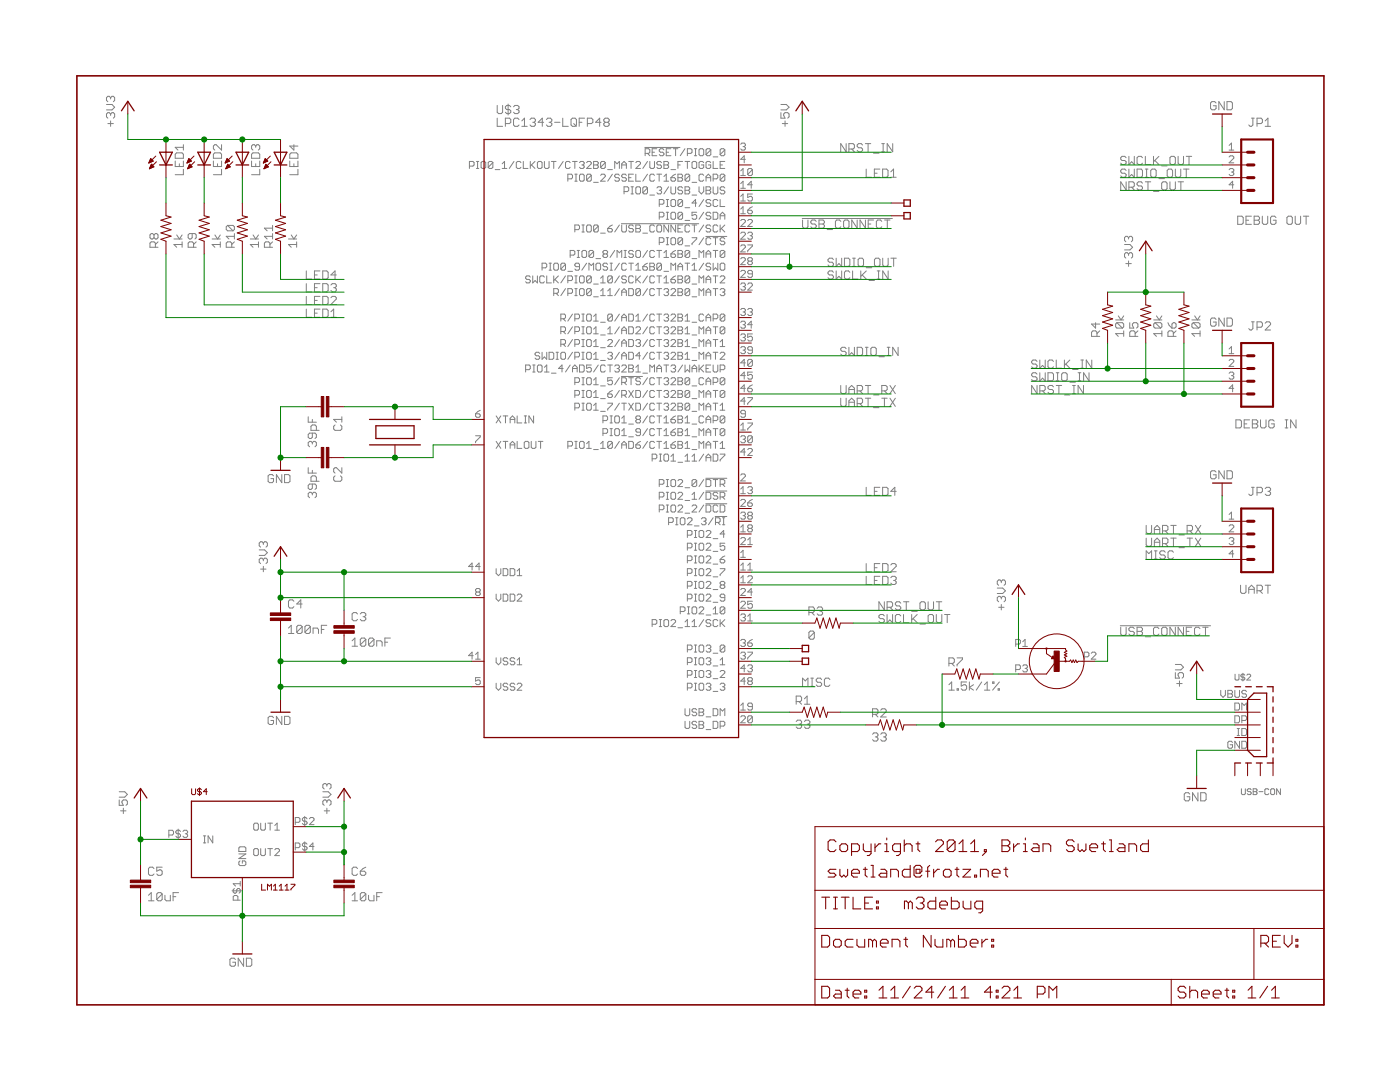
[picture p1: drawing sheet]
<svg xmlns="http://www.w3.org/2000/svg" width="279mm" height="216mm" viewBox="0 0 279 216" stroke-linecap="round" stroke-linejoin="round" font-family="sans-serif">
<g fill="#808080" stroke="#808080" stroke-width=".2">
<path d="M52.6 113v1.1z"/>
<path d="M52 113.6h1.1z"/>
<path d="M51.7 112.2l.3 .3z"/>
<path d="M51.7 111.6v.6z"/>
<path d="M51.7 111.6l.3-.2z"/>
<path d="M52 111.4h.3z"/>
<path d="M52.3 111.4l.3 .2z"/>
<path d="M52.6 111.6v.3z"/>
<path d="M52.6 111.6l.2-.2z"/>
<path d="M52.8 111.4h.3z"/>
<path d="M53.1 111.4l.3 .2z"/>
<path d="M53.4 111.6v.6z"/>
<path d="M53.4 112.2l-.3 .3z"/>
<path d="M51.7 110.8h1.1z"/>
<path d="M52.8 110.8l.6-.5z"/>
<path d="M52.8 109.7l.6 .6z"/>
<path d="M51.7 109.7h1.1z"/>
<path d="M51.7 108.9l.3 .3z"/>
<path d="M51.7 108.4v.5z"/>
<path d="M51.7 108.4l.3-.3z"/>
<path d="M52 108.1h.3z"/>
<path d="M52.3 108.1l.3 .3z"/>
<path d="M52.6 108.4v.2z"/>
<path d="M52.8 108.1l-.2 .3z"/>
<path d="M52.8 108.1h.3z"/>
<path d="M53.1 108.1l.3 .3z"/>
<path d="M53.4 108.4v.5z"/>
<path d="M53.4 108.9l-.3 .3z"/>
<path d="M235.4 135.9v1z"/>
<path d="M234.8 136.4h1.1z"/>
<path d="M234.6 134.2v1.1z"/>
<path d="M234.6 135.3h.8z"/>
<path d="M235.1 134.8l.3 .5z"/>
<path d="M235.1 134.5v.3z"/>
<path d="M235.1 134.5l.3-.3z"/>
<path d="M235.4 134.2h.5z"/>
<path d="M235.9 134.2l.3 .3z"/>
<path d="M236.2 134.5v.5z"/>
<path d="M236.2 135l-.3 .3z"/>
<path d="M234.6 133.7h1.1z"/>
<path d="M235.7 133.7l.5-.6z"/>
<path d="M235.7 132.6l.5 .5z"/>
<path d="M234.6 132.6h1.1z"/>
<path d="M54.3 94.7l.3 .3z"/>
<path d="M53.8 94.7h.5z"/>
<path d="M53.5 95l.3-.3z"/>
<path d="M53.5 95v1.1z"/>
<path d="M53.5 96.1l.3 .2z"/>
<path d="M53.8 96.3h.5z"/>
<path d="M54.3 96.3l.3-.2z"/>
<path d="M54.6 95.5v.6z"/>
<path d="M54.1 95.5h.5z"/>
<path d="M55.2 94.7v1.6z"/>
<path d="M55.2 94.7l1 1.6z"/>
<path d="M56.2 94.7v1.6z"/>
<path d="M56.8 94.7v1.6z"/>
<path d="M56.8 96.3h.8z"/>
<path d="M57.6 96.3l.3-.2z"/>
<path d="M57.9 95v1.1z"/>
<path d="M57.6 94.7l.3 .3z"/>
<path d="M56.8 94.7h.8z"/>
<path d="M159.2 143.7l-.3 .3z"/>
<path d="M159.2 143.7h.5z"/>
<path d="M159.7 143.7l.3 .3z"/>
<path d="M160 144v.2z"/>
<path d="M160 144.2l-.3 .3z"/>
<path d="M159.4 144.5h.3z"/>
<path d="M159.7 144.5l.3 .3z"/>
<path d="M160 144.8v.3z"/>
<path d="M160 145.1l-.3 .2z"/>
<path d="M159.2 145.3h.5z"/>
<path d="M158.9 145.1l.3 .2z"/>
<path d="M160.8 143.7l-.3 .3z"/>
<path d="M160.8 143.7h.6z"/>
<path d="M161.4 143.7l.2 .3z"/>
<path d="M161.6 144v.2z"/>
<path d="M161.4 144.5l.2-.3z"/>
<path d="M161.1 144.5h.3z"/>
<path d="M161.4 144.5l.2 .3z"/>
<path d="M161.6 144.8v.3z"/>
<path d="M161.4 145.3l.2-.2z"/>
<path d="M160.8 145.3h.6z"/>
<path d="M160.5 145.1l.3 .2z"/>
<path d="M174.1 146.5l.3-.3z"/>
<path d="M174.4 146.2h.6z"/>
<path d="M175 146.2l.2 .3z"/>
<path d="M175.2 146.5v.3z"/>
<path d="M175.2 146.8l-.2 .2z"/>
<path d="M174.7 147h.3z"/>
<path d="M175 147l.2 .3z"/>
<path d="M175.2 147.3v.3z"/>
<path d="M175.2 147.6l-.2 .3z"/>
<path d="M174.4 147.9h.6z"/>
<path d="M174.1 147.6l.3 .3z"/>
<path d="M175.8 146.5l.2-.3z"/>
<path d="M176 146.2h.6z"/>
<path d="M176.6 146.2l.3 .3z"/>
<path d="M176.9 146.5v.3z"/>
<path d="M176.6 147l.3-.2z"/>
<path d="M176.3 147h.3z"/>
<path d="M176.6 147l.3 .3z"/>
<path d="M176.9 147.3v.3z"/>
<path d="M176.9 147.6l-.3 .3z"/>
<path d="M176 147.9h.6z"/>
<path d="M175.8 147.6l.2 .3z"/>
<path d="M161.4 126.2v1.1z"/>
<path d="M161.4 126.2l.3-.3z"/>
<path d="M161.7 125.9h.6z"/>
<path d="M162.3 125.9l.2 .3z"/>
<path d="M162.5 126.2v1.1z"/>
<path d="M162.5 127.3l-.2 .2z"/>
<path d="M161.7 127.5h.6z"/>
<path d="M161.4 127.3l.3 .2z"/>
<path d="M161.4 127.3l1.1-1.1z"/>
<path d="M222.6 66.6l.6 .5z"/>
<path d="M222.6 66.6h1.7z"/>
<path d="M224.3 66v1.1z"/>
<path d="M222.9 65.5h1.1z"/>
<path d="M222.6 65.2l.3 .3z"/>
<path d="M222.6 64.7v.5z"/>
<path d="M222.9 64.4l-.3 .3z"/>
<path d="M222.9 64.4h1.1z"/>
<path d="M224 64.4l.3 .3z"/>
<path d="M224.3 64.7v.5z"/>
<path d="M224.3 65.2l-.3 .3z"/>
<path d="M222.9 64.4l1.1 1.1z"/>
<path d="M222.6 63.8h1.7z"/>
<path d="M224.3 63l-.6 .8z"/>
<path d="M223.2 63l.5 .8z"/>
<path d="M230.2 66.6l.6 .5z"/>
<path d="M230.2 66.6h1.7z"/>
<path d="M231.9 66v1.1z"/>
<path d="M230.5 65.5h1.1z"/>
<path d="M230.2 65.2l.3 .3z"/>
<path d="M230.2 64.7v.5z"/>
<path d="M230.2 64.7l.3-.3z"/>
<path d="M230.5 64.4h1.1z"/>
<path d="M231.6 64.4l.3 .3z"/>
<path d="M231.9 64.7v.5z"/>
<path d="M231.9 65.2l-.3 .3z"/>
<path d="M230.5 64.4l1.1 1.1z"/>
<path d="M230.2 63.8h1.7z"/>
<path d="M231.9 63l-.6 .8z"/>
<path d="M230.8 63l.5 .8z"/>
<path d="M237.9 66.6l.5 .5z"/>
<path d="M237.9 66.6h1.6z"/>
<path d="M239.5 66v1.1z"/>
<path d="M238.1 65.5h1.1z"/>
<path d="M237.9 65.2l.2 .3z"/>
<path d="M237.9 64.7v.5z"/>
<path d="M237.9 64.7l.2-.3z"/>
<path d="M238.1 64.4h1.1z"/>
<path d="M239.2 64.4l.3 .3z"/>
<path d="M239.5 64.7v.5z"/>
<path d="M239.2 65.5l.3-.3z"/>
<path d="M238.1 64.4l1.1 1.1z"/>
<path d="M237.9 63.8h1.6z"/>
<path d="M239.5 63l-.5 .8z"/>
<path d="M238.4 63l.6 .8z"/>
<path d="M61.5 88.9l.3 .3z"/>
<path d="M61.5 88.3v.6z"/>
<path d="M61.5 88.3l.3-.2z"/>
<path d="M61.8 88.1h.3z"/>
<path d="M62.1 88.1l.2 .2z"/>
<path d="M62.3 88.3v.3z"/>
<path d="M62.6 88.1l-.3 .2z"/>
<path d="M62.6 88.1h.3z"/>
<path d="M62.9 88.1l.2 .2z"/>
<path d="M63.1 88.3v.6z"/>
<path d="M63.1 88.9l-.2 .3z"/>
<path d="M62.9 87.5l.2-.3z"/>
<path d="M63.1 86.7v.5z"/>
<path d="M62.9 86.4l.2 .3z"/>
<path d="M61.8 86.4h1.1z"/>
<path d="M61.8 86.4l-.3 .3z"/>
<path d="M61.5 86.7v.5z"/>
<path d="M61.5 87.2l.3 .3z"/>
<path d="M61.8 87.5h.3z"/>
<path d="M62.1 87.5l.2-.3z"/>
<path d="M62.3 86.4v.8z"/>
<path d="M62.1 85.9h1.6z"/>
<path d="M62.1 85.1v.8z"/>
<path d="M62.1 85.1l.2-.3z"/>
<path d="M62.3 84.8h.6z"/>
<path d="M62.9 84.8l.2 .3z"/>
<path d="M63.1 85.1v.8z"/>
<path d="M61.5 84.2h1.6z"/>
<path d="M61.5 83.2v1z"/>
<path d="M62.3 83.7v.5z"/>
<path d="M61.5 99l.3 .3z"/>
<path d="M61.5 98.5v.5z"/>
<path d="M61.5 98.5l.3-.3z"/>
<path d="M61.8 98.2h.3z"/>
<path d="M62.1 98.2l.2 .3z"/>
<path d="M62.3 98.5v.3z"/>
<path d="M62.3 98.5l.3-.3z"/>
<path d="M62.6 98.2h.3z"/>
<path d="M62.9 98.2l.2 .3z"/>
<path d="M63.1 98.5v.5z"/>
<path d="M63.1 99l-.2 .3z"/>
<path d="M62.9 97.7l.2-.3z"/>
<path d="M63.1 96.9v.5z"/>
<path d="M62.9 96.6l.2 .3z"/>
<path d="M61.8 96.6h1.1z"/>
<path d="M61.8 96.6l-.3 .3z"/>
<path d="M61.5 96.9v.5z"/>
<path d="M61.5 97.4l.3 .3z"/>
<path d="M61.8 97.7h.3z"/>
<path d="M62.1 97.7l.2-.3z"/>
<path d="M62.3 96.6v.8z"/>
<path d="M62.1 96h1.6z"/>
<path d="M62.1 95.2v.8z"/>
<path d="M62.1 95.2l.2-.2z"/>
<path d="M62.3 95h.6z"/>
<path d="M62.9 95l.2 .2z"/>
<path d="M63.1 95.2v.8z"/>
<path d="M61.5 94.4h1.6z"/>
<path d="M61.5 93.3v1.1z"/>
<path d="M62.3 93.9v.5z"/>
<path d="M70.3 127.9l.5-.6z"/>
<path d="M70.8 127.3v1.6z"/>
<path d="M70.3 128.9h1.1z"/>
<path d="M71.9 127.6v1.1z"/>
<path d="M71.9 127.6l.3-.3z"/>
<path d="M72.2 127.3h.5z"/>
<path d="M72.7 127.3l.3 .3z"/>
<path d="M73 127.6v1.1z"/>
<path d="M72.7 128.9l.3-.2z"/>
<path d="M72.2 128.9h.5z"/>
<path d="M71.9 128.7l.3 .2z"/>
<path d="M71.9 128.7l1.1-1.1z"/>
<path d="M73.6 127.6v1.1z"/>
<path d="M73.8 127.3l-.2 .3z"/>
<path d="M73.8 127.3h.6z"/>
<path d="M74.4 127.3l.2 .3z"/>
<path d="M74.6 127.6v1.1z"/>
<path d="M74.6 128.7l-.2 .2z"/>
<path d="M73.8 128.9h.6z"/>
<path d="M73.6 128.7l.2 .2z"/>
<path d="M73.6 128.7l1-1.1z"/>
<path d="M75.2 127.9v1z"/>
<path d="M75.2 127.9h.8z"/>
<path d="M76 127.9l.3 .2z"/>
<path d="M76.3 128.1v.8z"/>
<path d="M76.8 127.3v1.6z"/>
<path d="M76.8 127.3h1.1z"/>
<path d="M76.8 128.1h.6z"/>
<path d="M57.6 125.3l.5-.5z"/>
<path d="M58.1 124.8v1.6z"/>
<path d="M57.6 126.4h1.1z"/>
<path d="M59.2 125.1v1z"/>
<path d="M59.5 124.8l-.3 .3z"/>
<path d="M59.5 124.8h.5z"/>
<path d="M60 124.8l.3 .3z"/>
<path d="M60.3 125.1v1z"/>
<path d="M60.3 126.1l-.3 .3z"/>
<path d="M59.5 126.4h.5z"/>
<path d="M59.2 126.1l.3 .3z"/>
<path d="M59.2 126.1l1.1-1z"/>
<path d="M60.9 125.1v1z"/>
<path d="M60.9 125.1l.2-.3z"/>
<path d="M61.1 124.8h.6z"/>
<path d="M61.7 124.8l.2 .3z"/>
<path d="M61.9 125.1v1z"/>
<path d="M61.9 126.1l-.2 .3z"/>
<path d="M61.1 126.4h.6z"/>
<path d="M60.9 126.1l.2 .3z"/>
<path d="M60.9 126.1l1-1z"/>
<path d="M62.5 125.3v1.1z"/>
<path d="M62.5 125.3h.8z"/>
<path d="M63.3 125.3l.3 .3z"/>
<path d="M63.6 125.6v.8z"/>
<path d="M64.1 124.8v1.6z"/>
<path d="M64.1 124.8h1.1z"/>
<path d="M64.1 125.6h.6z"/>
<path d="M29.6 178.6l.6-.5z"/>
<path d="M30.2 178.1v1.6z"/>
<path d="M29.6 179.7h1.1z"/>
<path d="M31.3 178.4v1.1z"/>
<path d="M31.3 178.4l.3-.3z"/>
<path d="M31.6 178.1h.5z"/>
<path d="M32.1 178.1l.3 .3z"/>
<path d="M32.4 178.4v1.1z"/>
<path d="M32.4 179.5l-.3 .2z"/>
<path d="M31.6 179.7h.5z"/>
<path d="M31.3 179.5l.3 .2z"/>
<path d="M31.3 179.5l1.1-1.1z"/>
<path d="M32.9 178.6v.9z"/>
<path d="M32.9 179.5l.3 .2z"/>
<path d="M33.2 179.7h.8z"/>
<path d="M34 178.6v1.1z"/>
<path d="M34.5 178.1v1.6z"/>
<path d="M34.5 178.1h1.1z"/>
<path d="M34.5 178.9h.6z"/>
<path d="M70.3 178.6l.5-.5z"/>
<path d="M70.8 178.1v1.6z"/>
<path d="M70.3 179.7h1.1z"/>
<path d="M71.9 178.4v1.1z"/>
<path d="M71.9 178.4l.3-.3z"/>
<path d="M72.2 178.1h.5z"/>
<path d="M72.7 178.1l.3 .3z"/>
<path d="M73 178.4v1.1z"/>
<path d="M72.7 179.7l.3-.2z"/>
<path d="M72.2 179.7h.5z"/>
<path d="M71.9 179.5l.3 .2z"/>
<path d="M71.9 179.5l1.1-1.1z"/>
<path d="M73.6 178.6v.9z"/>
<path d="M73.6 179.5l.2 .2z"/>
<path d="M73.8 179.7h.8z"/>
<path d="M74.6 178.6v1.1z"/>
<path d="M75.2 178.1v1.6z"/>
<path d="M75.2 178.1h1.1z"/>
<path d="M75.2 178.9h.5z"/>
<path d="M247.8 157.4v1z"/>
<path d="M247.8 158.4l.1 .2z"/>
<path d="M247.9 158.6h.4z"/>
<path d="M248.5 158.4l-.2 .2z"/>
<path d="M248.5 157.4v1z"/>
<path d="M249.5 157.4l.2 .2z"/>
<path d="M249.1 157.4h.4z"/>
<path d="M248.9 157.6l.2-.2z"/>
<path d="M248.9 157.6v.2z"/>
<path d="M248.9 157.8l.2 .2z"/>
<path d="M249.1 158h.4z"/>
<path d="M249.5 158l.2 .2z"/>
<path d="M249.7 158.2v.2z"/>
<path d="M249.7 158.4l-.2 .2z"/>
<path d="M249.1 158.6h.4z"/>
<path d="M248.9 158.4l.2 .2z"/>
<path d="M250.1 157.4v1.2z"/>
<path d="M250.1 157.4h.6z"/>
<path d="M250.7 157.4l.2 .2z"/>
<path d="M250.9 157.6v.2z"/>
<path d="M250.9 157.8l-.2 .2z"/>
<path d="M250.7 158l.2 .2z"/>
<path d="M250.9 158.2v.2z"/>
<path d="M250.9 158.4l-.2 .2z"/>
<path d="M250.1 158.6h.6z"/>
<path d="M250.1 158h.6z"/>
<path d="M251.3 158h.7z"/>
<path d="M253 157.4l.2 .2z"/>
<path d="M252.6 157.4h.4z"/>
<path d="M252.6 157.4l-.2 .2z"/>
<path d="M252.4 157.6v.8z"/>
<path d="M252.4 158.4l.2 .2z"/>
<path d="M252.6 158.6h.4z"/>
<path d="M253.2 158.4l-.2 .2z"/>
<path d="M253.8 157.4h.4z"/>
<path d="M253.6 157.6l.2-.2z"/>
<path d="M253.6 157.6v.8z"/>
<path d="M253.6 158.4l.2 .2z"/>
<path d="M253.8 158.6h.4z"/>
<path d="M254.2 158.6l.2-.2z"/>
<path d="M254.4 157.6v.8z"/>
<path d="M254.2 157.4l.2 .2z"/>
<path d="M254.8 157.4v1.2z"/>
<path d="M254.8 157.4l.7 1.2z"/>
<path d="M255.5 157.4v1.2z"/>
<path d="M247 43.1v1.7z"/>
<path d="M247 44.8h.8z"/>
<path d="M247.8 44.8l.3-.3z"/>
<path d="M248.1 43.4v1.1z"/>
<path d="M247.8 43.1l.3 .3z"/>
<path d="M247 43.1h.8z"/>
<path d="M248.7 43.1h1z"/>
<path d="M248.7 43.1v1.7z"/>
<path d="M248.7 44.8h1z"/>
<path d="M248.7 43.9h.5z"/>
<path d="M250.3 43.1v1.7z"/>
<path d="M250.3 43.1h.8z"/>
<path d="M251.1 43.1l.3 .3z"/>
<path d="M251.4 43.4v.3z"/>
<path d="M251.1 43.9l.3-.2z"/>
<path d="M251.1 43.9l.3 .3z"/>
<path d="M251.4 44.2v.3z"/>
<path d="M251.4 44.5l-.3 .3z"/>
<path d="M250.3 44.8h.8z"/>
<path d="M250.3 43.9h.8z"/>
<path d="M251.9 43.1v1.4z"/>
<path d="M251.9 44.5l.3 .3z"/>
<path d="M252.2 44.8h.5z"/>
<path d="M253 44.5l-.3 .3z"/>
<path d="M253 43.1v1.4z"/>
<path d="M254.4 43.1l.3 .3z"/>
<path d="M253.8 43.1h.6z"/>
<path d="M253.8 43.1l-.2 .3z"/>
<path d="M253.6 43.4v1.1z"/>
<path d="M253.6 44.5l.2 .3z"/>
<path d="M253.8 44.8h.6z"/>
<path d="M254.4 44.8l.3-.3z"/>
<path d="M254.7 43.9v.6z"/>
<path d="M254.1 43.9h.6z"/>
<path d="M257.1 43.1h.6z"/>
<path d="M256.8 43.4l.3-.3z"/>
<path d="M256.8 43.4v1.1z"/>
<path d="M256.8 44.5l.3 .3z"/>
<path d="M257.1 44.8h.6z"/>
<path d="M257.9 44.5l-.2 .3z"/>
<path d="M257.9 43.4v1.1z"/>
<path d="M257.7 43.1l.2 .3z"/>
<path d="M258.5 43.1v1.4z"/>
<path d="M258.5 44.5l.2 .3z"/>
<path d="M258.7 44.8h.6z"/>
<path d="M259.3 44.8l.3-.3z"/>
<path d="M259.6 43.1v1.4z"/>
<path d="M260.7 43.1v1.7z"/>
<path d="M260.1 43.1h1.1z"/>
<path d="M246.7 83.8v1.6z"/>
<path d="M246.7 85.4h.8z"/>
<path d="M247.5 85.4l.3-.3z"/>
<path d="M247.8 84v1.1z"/>
<path d="M247.5 83.8l.3 .2z"/>
<path d="M246.7 83.8h.8z"/>
<path d="M248.3 83.8h1.1z"/>
<path d="M248.3 83.8v1.6z"/>
<path d="M248.3 85.4h1.1z"/>
<path d="M248.3 84.6h.5z"/>
<path d="M249.9 83.8v1.6z"/>
<path d="M249.9 83.8h.8z"/>
<path d="M250.7 83.8l.3 .2z"/>
<path d="M251 84v.3z"/>
<path d="M251 84.3l-.3 .3z"/>
<path d="M250.7 84.6l.3 .3z"/>
<path d="M251 84.9v.2z"/>
<path d="M250.7 85.4l.3-.3z"/>
<path d="M249.9 85.4h.8z"/>
<path d="M249.9 84.6h.8z"/>
<path d="M251.6 83.8v1.3z"/>
<path d="M251.6 85.1l.2 .3z"/>
<path d="M251.8 85.4h.6z"/>
<path d="M252.4 85.4l.3-.3z"/>
<path d="M252.7 83.8v1.3z"/>
<path d="M254 83.8l.3 .2z"/>
<path d="M253.5 83.8h.5z"/>
<path d="M253.2 84l.3-.2z"/>
<path d="M253.2 84v1.1z"/>
<path d="M253.2 85.1l.3 .3z"/>
<path d="M253.5 85.4h.5z"/>
<path d="M254 85.4l.3-.3z"/>
<path d="M254.3 84.6v.5z"/>
<path d="M253.7 84.6h.6z"/>
<path d="M256.5 85.4h.5z"/>
<path d="M256.7 83.8v1.6z"/>
<path d="M256.5 83.8h.5z"/>
<path d="M257.6 83.8v1.6z"/>
<path d="M257.6 83.8l1.1 1.6z"/>
<path d="M258.7 83.8v1.6z"/>
<path d="M99.2 23.6v1.6z"/>
<path d="M99.2 25.2h1.1z"/>
<path d="M100.9 23.6v1.6z"/>
<path d="M100.9 23.6h.8z"/>
<path d="M101.7 23.6l.2 .3z"/>
<path d="M101.9 23.9v.5z"/>
<path d="M101.9 24.4l-.2 .3z"/>
<path d="M100.9 24.7h.8z"/>
<path d="M103.3 23.6l.3 .3z"/>
<path d="M102.8 23.6h.5z"/>
<path d="M102.8 23.6l-.3 .3z"/>
<path d="M102.5 23.9v1z"/>
<path d="M102.5 24.9l.3 .3z"/>
<path d="M102.8 25.2h.5z"/>
<path d="M103.3 25.2l.3-.3z"/>
<path d="M104.7 23.6l-.6 .5z"/>
<path d="M104.7 23.6v1.6z"/>
<path d="M104.1 25.2h1.1z"/>
<path d="M105.8 23.9l.2-.3z"/>
<path d="M106 23.6h.6z"/>
<path d="M106.6 23.6l.2 .3z"/>
<path d="M106.8 23.9v.2z"/>
<path d="M106.8 24.1l-.2 .3z"/>
<path d="M106.3 24.4h.3z"/>
<path d="M106.6 24.4l.2 .3z"/>
<path d="M106.8 24.7v.2z"/>
<path d="M106.8 24.9l-.2 .3z"/>
<path d="M106 25.2h.6z"/>
<path d="M105.8 24.9l.2 .3z"/>
<path d="M108.2 23.6v1.6z"/>
<path d="M108.2 23.6l-.8 .8z"/>
<path d="M107.4 24.4h1.1z"/>
<path d="M109 23.9l.3-.3z"/>
<path d="M109.3 23.6h.6z"/>
<path d="M109.9 23.6l.2 .3z"/>
<path d="M110.1 23.9v.2z"/>
<path d="M110.1 24.1l-.2 .3z"/>
<path d="M109.6 24.4h.3z"/>
<path d="M109.9 24.4l.2 .3z"/>
<path d="M110.1 24.7v.2z"/>
<path d="M110.1 24.9l-.2 .3z"/>
<path d="M109.3 25.2h.6z"/>
<path d="M109 24.9l.3 .3z"/>
<path d="M110.7 24.4h1.1z"/>
<path d="M112.3 23.6v1.6z"/>
<path d="M112.3 25.2h1.1z"/>
<path d="M114 23.9v1z"/>
<path d="M114 23.9l.2-.3z"/>
<path d="M114.2 23.6h.6z"/>
<path d="M114.8 23.6l.2 .3z"/>
<path d="M115 23.9v1z"/>
<path d="M115 24.9l-.2 .3z"/>
<path d="M114.2 25.2h.6z"/>
<path d="M114 24.9l.2 .3z"/>
<path d="M114.5 24.7l.5 .5z"/>
<path d="M115.6 23.6v1.6z"/>
<path d="M115.6 23.6h1.1z"/>
<path d="M115.6 24.4h.5z"/>
<path d="M117.2 23.6v1.6z"/>
<path d="M117.2 23.6h.8z"/>
<path d="M118 23.6l.3 .3z"/>
<path d="M118.3 23.9v.5z"/>
<path d="M118 24.7l.3-.3z"/>
<path d="M117.2 24.7h.8z"/>
<path d="M119.7 23.6v1.6z"/>
<path d="M119.7 23.6l-.8 .8z"/>
<path d="M118.9 24.4h1z"/>
<path d="M120.5 23.9l.3-.3z"/>
<path d="M120.8 23.6h.5z"/>
<path d="M121.3 23.6l.3 .3z"/>
<path d="M121.6 23.9v.2z"/>
<path d="M121.6 24.1l-.3 .3z"/>
<path d="M121.3 24.4l.3 .3z"/>
<path d="M121.6 24.7v.2z"/>
<path d="M121.6 24.9l-.3 .3z"/>
<path d="M120.8 25.2h.5z"/>
<path d="M120.5 24.9l.3 .3z"/>
<path d="M120.5 24.7v.2z"/>
<path d="M120.5 24.7l.3-.3z"/>
<path d="M120.5 24.1l.3 .3z"/>
<path d="M120.5 23.9v.2z"/>
<path d="M120.8 24.4h.5z"/>
<path d="M54.3 142.9l.3 .3z"/>
<path d="M53.8 142.9h.5z"/>
<path d="M53.5 143.2l.3-.3z"/>
<path d="M53.5 143.2v1.1z"/>
<path d="M53.5 144.3l.3 .3z"/>
<path d="M53.8 144.6h.5z"/>
<path d="M54.6 144.3l-.3 .3z"/>
<path d="M54.6 143.8v.5z"/>
<path d="M54.1 143.8h.5z"/>
<path d="M55.2 142.9v1.7z"/>
<path d="M55.2 142.9l1 1.7z"/>
<path d="M56.2 142.9v1.7z"/>
<path d="M56.8 142.9v1.7z"/>
<path d="M56.8 144.6h.8z"/>
<path d="M57.9 144.3l-.3 .3z"/>
<path d="M57.9 143.2v1.1z"/>
<path d="M57.6 142.9l.3 .3z"/>
<path d="M56.8 142.9h.8z"/>
<path d="M237.2 158.2l.2 .3z"/>
<path d="M236.6 158.2h.6z"/>
<path d="M236.6 158.2l-.3 .3z"/>
<path d="M236.3 158.5v1z"/>
<path d="M236.3 159.5l.3 .3z"/>
<path d="M236.6 159.8h.6z"/>
<path d="M237.2 159.8l.2-.3z"/>
<path d="M237.4 159v.5z"/>
<path d="M236.9 159h.5z"/>
<path d="M238 158.2v1.6z"/>
<path d="M238 158.2l1.1 1.6z"/>
<path d="M239.1 158.2v1.6z"/>
<path d="M239.6 158.2v1.6z"/>
<path d="M239.6 159.8h.8z"/>
<path d="M240.7 159.5l-.3 .3z"/>
<path d="M240.7 158.5v1z"/>
<path d="M240.4 158.2l.3 .3z"/>
<path d="M239.6 158.2h.8z"/>
<path d="M242.4 63.5l.3 .2z"/>
<path d="M241.9 63.5h.5z"/>
<path d="M241.9 63.5l-.3 .2z"/>
<path d="M241.6 63.7v1.1z"/>
<path d="M241.6 64.8l.3 .3z"/>
<path d="M241.9 65.1h.5z"/>
<path d="M242.4 65.1l.3-.3z"/>
<path d="M242.7 64.3v.5z"/>
<path d="M242.1 64.3h.6z"/>
<path d="M243.2 63.5v1.6z"/>
<path d="M243.2 63.5l1.1 1.6z"/>
<path d="M244.3 63.5v1.6z"/>
<path d="M244.9 63.5v1.6z"/>
<path d="M244.9 65.1h.8z"/>
<path d="M245.7 65.1l.3-.3z"/>
<path d="M246 63.7v1.1z"/>
<path d="M245.7 63.5l.3 .2z"/>
<path d="M244.9 63.5h.8z"/>
<path d="M242.4 20.3l.3 .3z"/>
<path d="M241.9 20.3h.5z"/>
<path d="M241.9 20.3l-.3 .3z"/>
<path d="M241.6 20.6v1z"/>
<path d="M241.6 21.6l.3 .3z"/>
<path d="M241.9 21.9h.5z"/>
<path d="M242.4 21.9l.3-.3z"/>
<path d="M242.7 21.1v.5z"/>
<path d="M242.1 21.1h.6z"/>
<path d="M243.2 20.3v1.6z"/>
<path d="M243.2 20.3l1.1 1.6z"/>
<path d="M244.3 20.3v1.6z"/>
<path d="M244.9 20.3v1.6z"/>
<path d="M244.9 21.9h.8z"/>
<path d="M245.7 21.9l.3-.3z"/>
<path d="M246 20.6v1z"/>
<path d="M245.7 20.3l.3 .3z"/>
<path d="M244.9 20.3h.8z"/>
<path d="M225.2 52.1v1z"/>
<path d="M224.7 52.6h1.1z"/>
<path d="M224.4 51.2l.3 .3z"/>
<path d="M224.4 50.7v.5z"/>
<path d="M224.7 50.4l-.3 .3z"/>
<path d="M224.7 50.4h.3z"/>
<path d="M225 50.4l.2 .3z"/>
<path d="M225.2 50.7v.3z"/>
<path d="M225.2 50.7l.3-.3z"/>
<path d="M225.5 50.4h.3z"/>
<path d="M225.8 50.4l.2 .3z"/>
<path d="M226 50.7v.5z"/>
<path d="M226 51.2l-.2 .3z"/>
<path d="M224.4 49.9h1.1z"/>
<path d="M226 49.3l-.5 .6z"/>
<path d="M225.5 48.8l.5 .5z"/>
<path d="M224.4 48.8h1.1z"/>
<path d="M224.4 48l.3 .2z"/>
<path d="M224.4 47.4v.6z"/>
<path d="M224.4 47.4l.3-.2z"/>
<path d="M224.7 47.2h.3z"/>
<path d="M225 47.2l.2 .2z"/>
<path d="M225.2 47.4v.3z"/>
<path d="M225.2 47.4l.3-.2z"/>
<path d="M225.5 47.2h.3z"/>
<path d="M225.8 47.2l.2 .2z"/>
<path d="M226 47.4v.6z"/>
<path d="M226 48l-.2 .2z"/>
<path d="M65.2 161.3v1z"/>
<path d="M64.7 161.8h1.1z"/>
<path d="M64.4 160.4l.3 .3z"/>
<path d="M64.4 159.9v.5z"/>
<path d="M64.4 159.9l.3-.3z"/>
<path d="M64.7 159.6h.3z"/>
<path d="M65 159.6l.2 .3z"/>
<path d="M65.2 159.9v.3z"/>
<path d="M65.2 159.9l.3-.3z"/>
<path d="M65.5 159.6h.3z"/>
<path d="M65.8 159.6l.3 .3z"/>
<path d="M66.1 159.9v.5z"/>
<path d="M65.8 160.7l.3-.3z"/>
<path d="M64.4 159.1h1.1z"/>
<path d="M65.5 159.1l.6-.6z"/>
<path d="M65.5 158l.6 .5z"/>
<path d="M64.4 158h1.1z"/>
<path d="M64.4 157.2l.3 .2z"/>
<path d="M64.4 156.6v.6z"/>
<path d="M64.4 156.6l.3-.2z"/>
<path d="M64.7 156.4h.3z"/>
<path d="M65 156.4l.2 .2z"/>
<path d="M65.2 156.6v.3z"/>
<path d="M65.2 156.6l.3-.2z"/>
<path d="M65.5 156.4h.3z"/>
<path d="M65.8 156.4l.3 .2z"/>
<path d="M66.1 156.6v.6z"/>
<path d="M66.1 157.2l-.3 .2z"/>
<path d="M24.6 161.3v1z"/>
<path d="M24.1 161.8h1z"/>
<path d="M23.8 159.6v1.1z"/>
<path d="M23.8 160.7h.8z"/>
<path d="M24.3 160.2l.3 .5z"/>
<path d="M24.3 159.9v.3z"/>
<path d="M24.3 159.9l.3-.3z"/>
<path d="M24.6 159.6h.5z"/>
<path d="M25.1 159.6l.3 .3z"/>
<path d="M25.4 159.9v.5z"/>
<path d="M25.1 160.7l.3-.3z"/>
<path d="M23.8 159.1h1.1z"/>
<path d="M25.4 158.5l-.5 .6z"/>
<path d="M24.9 158l.5 .5z"/>
<path d="M23.8 158h1.1z"/>
<path d="M46.7 191.2l.3 .2z"/>
<path d="M46.2 191.2h.5z"/>
<path d="M45.9 191.4l.3-.2z"/>
<path d="M45.9 191.4v1.1z"/>
<path d="M45.9 192.5l.3 .3z"/>
<path d="M46.2 192.8h.5z"/>
<path d="M46.7 192.8l.3-.3z"/>
<path d="M47 192v.5z"/>
<path d="M46.4 192h.6z"/>
<path d="M47.5 191.2v1.6z"/>
<path d="M47.5 191.2l1.1 1.6z"/>
<path d="M48.6 191.2v1.6z"/>
<path d="M49.2 191.2v1.6z"/>
<path d="M49.2 192.8h.8z"/>
<path d="M50 192.8l.2-.3z"/>
<path d="M50.2 191.4v1.1z"/>
<path d="M50 191.2l.2 .2z"/>
<path d="M49.2 191.2h.8z"/>
<path d="M156.7 24.1v1.1z"/>
<path d="M156.1 24.7h1.1z"/>
<path d="M155.8 22.5v1.1z"/>
<path d="M155.8 23.6h.9z"/>
<path d="M156.4 23l.3 .6z"/>
<path d="M156.4 22.8v.2z"/>
<path d="M156.4 22.8l.3-.3z"/>
<path d="M156.7 22.5h.5z"/>
<path d="M157.2 22.5l.3 .3z"/>
<path d="M157.5 22.8v.5z"/>
<path d="M157.5 23.3l-.3 .3z"/>
<path d="M155.8 21.9h1.1z"/>
<path d="M156.9 21.9l.6-.5z"/>
<path d="M156.9 20.8l.6 .6z"/>
<path d="M155.8 20.8h1.1z"/>
<path d="M189.4 136.6l.5-.5z"/>
<path d="M189.9 136.1v1.6z"/>
<path d="M189.4 137.7h1.1z"/>
<path d="M191 137.4v.3z"/>
<path d="M191 137.4h.3z"/>
<path d="M191.3 137.4v.3z"/>
<path d="M191 137.7h.3z"/>
<path d="M191.8 136.1h1.1z"/>
<path d="M191.8 136.1v.8z"/>
<path d="M191.8 136.9l.6-.3z"/>
<path d="M192.4 136.6h.2z"/>
<path d="M192.6 136.6l.3 .3z"/>
<path d="M192.9 136.9v.5z"/>
<path d="M192.6 137.7l.3-.3z"/>
<path d="M192.1 137.7h.5z"/>
<path d="M191.8 137.4l.3 .3z"/>
<path d="M193.5 136.1v1.6z"/>
<path d="M193.5 137.2l.8 .5z"/>
<path d="M193.5 137.2l.8-.6z"/>
<path d="M195.9 136.1l-1.1 1.6z"/>
<path d="M196.5 136.6l.5-.5z"/>
<path d="M197 136.1v1.6z"/>
<path d="M196.5 137.7h1z"/>
<path d="M199.2 137.4v.3z"/>
<path d="M199.2 137.4h.3z"/>
<path d="M199.5 137.4v.3z"/>
<path d="M199.2 137.7h.3z"/>
<path d="M198.1 136.1h.3z"/>
<path d="M198.4 136.1v.3z"/>
<path d="M198.1 136.4h.3z"/>
<path d="M198.1 136.1v.3z"/>
<path d="M199.5 136.1l-1.4 1.6z"/>
<path d="M34.7 48.8l.6 .5z"/>
<path d="M34.7 48.8h1.6z"/>
<path d="M36.3 48.3v1z"/>
<path d="M34.7 47.7h1.6z"/>
<path d="M36.3 46.9l-.5 .8z"/>
<path d="M35.3 46.9l.5 .8z"/>
<path d="M42.3 48.8l.6 .5z"/>
<path d="M42.3 48.8h1.7z"/>
<path d="M44 48.3v1z"/>
<path d="M42.3 47.7h1.7z"/>
<path d="M44 46.9l-.6 .8z"/>
<path d="M42.9 46.9l.5 .8z"/>
<path d="M50 48.8l.5 .5z"/>
<path d="M50 48.8h1.6z"/>
<path d="M51.6 48.3v1z"/>
<path d="M50 47.7h1.6z"/>
<path d="M51.6 46.9l-.6 .8z"/>
<path d="M50.5 46.9l.5 .8z"/>
<path d="M57.6 48.8l.5 .5z"/>
<path d="M57.6 48.8h1.6z"/>
<path d="M59.2 48.3v1z"/>
<path d="M57.6 47.7h1.6z"/>
<path d="M59.2 46.9l-.5 .8z"/>
<path d="M58.1 46.9l.6 .8z"/>
<path d="M22.1 24.1v1.1z"/>
<path d="M21.5 24.7h1.1z"/>
<path d="M21.3 23.3l.2 .3z"/>
<path d="M21.3 22.8v.5z"/>
<path d="M21.3 22.8l.2-.3z"/>
<path d="M21.5 22.5h.3z"/>
<path d="M21.8 22.5l.3 .3z"/>
<path d="M22.1 22.8v.2z"/>
<path d="M22.1 22.8l.3-.3z"/>
<path d="M22.4 22.5h.2z"/>
<path d="M22.6 22.5l.3 .3z"/>
<path d="M22.9 22.8v.5z"/>
<path d="M22.9 23.3l-.3 .3z"/>
<path d="M21.3 21.9h1.1z"/>
<path d="M22.4 21.9l.5-.5z"/>
<path d="M22.4 20.8l.5 .6z"/>
<path d="M21.3 20.8h1.1z"/>
<path d="M21.3 20l.2 .3z"/>
<path d="M21.3 19.5v.5z"/>
<path d="M21.3 19.5l.2-.3z"/>
<path d="M21.5 19.2h.3z"/>
<path d="M21.8 19.2l.3 .3z"/>
<path d="M22.1 19.5v.2z"/>
<path d="M22.1 19.5l.3-.3z"/>
<path d="M22.4 19.2h.2z"/>
<path d="M22.6 19.2l.3 .3z"/>
<path d="M22.9 19.5v.5z"/>
<path d="M22.9 20l-.3 .3z"/>
<path d="M247.6 116.8v1.3z"/>
<path d="M247.6 118.1l.3 .3z"/>
<path d="M247.9 118.4h.5z"/>
<path d="M248.4 118.4l.3-.3z"/>
<path d="M248.7 116.8v1.3z"/>
<path d="M249.2 117.3v1.1z"/>
<path d="M249.2 117.3l.6-.5z"/>
<path d="M249.8 116.8l.5 .5z"/>
<path d="M250.3 117.3v1.1z"/>
<path d="M249.2 117.6h1.1z"/>
<path d="M250.9 116.8v1.6z"/>
<path d="M250.9 116.8h.8z"/>
<path d="M251.7 116.8l.2 .2z"/>
<path d="M251.9 117v.6z"/>
<path d="M251.9 117.6l-.2 .3z"/>
<path d="M250.9 117.9h.8z"/>
<path d="M251.4 117.9l.5 .5z"/>
<path d="M253 116.8v1.6z"/>
<path d="M252.5 116.8h1.1z"/>
<path d="M242.4 93.9l.3 .3z"/>
<path d="M241.9 93.9h.5z"/>
<path d="M241.6 94.2l.3-.3z"/>
<path d="M241.6 94.2v1.1z"/>
<path d="M241.6 95.3l.3 .2z"/>
<path d="M241.9 95.5h.5z"/>
<path d="M242.4 95.5l.3-.2z"/>
<path d="M242.7 94.7v.6z"/>
<path d="M242.1 94.7h.6z"/>
<path d="M243.2 93.9v1.6z"/>
<path d="M243.2 93.9l1.1 1.6z"/>
<path d="M244.3 93.9v1.6z"/>
<path d="M244.9 93.9v1.6z"/>
<path d="M244.9 95.5h.8z"/>
<path d="M245.7 95.5l.3-.2z"/>
<path d="M246 94.2v1.1z"/>
<path d="M245.7 93.9l.3 .3z"/>
<path d="M244.9 93.9h.8z"/>
<path d="M199.8 120.6v1.1z"/>
<path d="M199.3 121.2h1.1z"/>
<path d="M199 119.8l.3 .3z"/>
<path d="M199 119.3v.5z"/>
<path d="M199 119.3l.3-.3z"/>
<path d="M199.3 119h.3z"/>
<path d="M199.6 119l.2 .3z"/>
<path d="M199.8 119.3v.2z"/>
<path d="M199.8 119.3l.3-.3z"/>
<path d="M200.1 119h.3z"/>
<path d="M200.4 119l.3 .3z"/>
<path d="M200.7 119.3v.5z"/>
<path d="M200.7 119.8l-.3 .3z"/>
<path d="M199 118.4h1.1z"/>
<path d="M200.1 118.4l.6-.5z"/>
<path d="M200.1 117.3l.6 .6z"/>
<path d="M199 117.3h1.1z"/>
<path d="M199 116.5l.3 .3z"/>
<path d="M199 116v.5z"/>
<path d="M199 116l.3-.3z"/>
<path d="M199.3 115.7h.3z"/>
<path d="M199.6 115.7l.2 .3z"/>
<path d="M199.8 116v.3z"/>
<path d="M199.8 116l.3-.3z"/>
<path d="M200.1 115.7h.3z"/>
<path d="M200.4 115.7l.3 .3z"/>
<path d="M200.7 116v.5z"/>
<path d="M200.7 116.5l-.3 .3z"/>
<path d="M158.9 138.9v1.6z"/>
<path d="M158.9 138.9h.8z"/>
<path d="M159.7 138.9l.3 .3z"/>
<path d="M160 139.2v.5z"/>
<path d="M160 139.7l-.3 .3z"/>
<path d="M158.9 140h.8z"/>
<path d="M159.4 140l.6 .5z"/>
<path d="M161.1 138.9l-.6 .5z"/>
<path d="M161.1 138.9v1.6z"/>
<path d="M160.5 140.5h1.1z"/>
<path d="M174.1 141.4v1.7z"/>
<path d="M174.1 141.4h.9z"/>
<path d="M175 141.4l.2 .3z"/>
<path d="M175.2 141.7v.6z"/>
<path d="M175.2 142.3l-.2 .2z"/>
<path d="M174.1 142.5h.9z"/>
<path d="M174.7 142.5l.5 .6z"/>
<path d="M175.8 143.1h1.1z"/>
<path d="M175.8 143.1l1.1-1.1z"/>
<path d="M176.9 141.7v.3z"/>
<path d="M176.6 141.4l.3 .3z"/>
<path d="M176 141.4h.6z"/>
<path d="M176 141.4l-.2 .3z"/>
<path d="M161.4 121.1v1.6z"/>
<path d="M161.4 121.1h.9z"/>
<path d="M162.3 121.1l.2 .3z"/>
<path d="M162.5 121.4v.5z"/>
<path d="M162.5 121.9l-.2 .3z"/>
<path d="M161.4 122.2h.9z"/>
<path d="M162 122.2l.5 .5z"/>
<path d="M163.3 121.1l-.2 .3z"/>
<path d="M163.3 121.1h.6z"/>
<path d="M163.9 121.1l.3 .3z"/>
<path d="M164.2 121.4v.3z"/>
<path d="M164.2 121.7l-.3 .2z"/>
<path d="M163.6 121.9h.3z"/>
<path d="M163.9 121.9l.3 .3z"/>
<path d="M164.2 122.2v.3z"/>
<path d="M163.9 122.7l.3-.2z"/>
<path d="M163.3 122.7h.6z"/>
<path d="M163.1 122.5l.2 .2z"/>
<path d="M217.8 67.1h1.7z"/>
<path d="M217.8 66.3v.8z"/>
<path d="M217.8 66.3l.3-.3z"/>
<path d="M218.1 66h.5z"/>
<path d="M218.6 66l.3 .3z"/>
<path d="M218.9 66.3v.8z"/>
<path d="M218.9 66.6l.6-.6z"/>
<path d="M217.8 64.7h1.7z"/>
<path d="M217.8 64.7l.8 .8z"/>
<path d="M218.6 64.4v1.1z"/>
<path d="M225.5 67.1h1.6z"/>
<path d="M225.5 66.3v.8z"/>
<path d="M225.5 66.3l.2-.3z"/>
<path d="M225.7 66h.6z"/>
<path d="M226.3 66l.2 .3z"/>
<path d="M226.5 66.3v.8z"/>
<path d="M226.5 66.6l.6-.6z"/>
<path d="M225.5 64.4v1.1z"/>
<path d="M225.5 65.5h.8z"/>
<path d="M226 64.9l.3 .6z"/>
<path d="M226 64.7v.2z"/>
<path d="M226 64.7l.3-.3z"/>
<path d="M226.3 64.4h.5z"/>
<path d="M226.8 64.4l.3 .3z"/>
<path d="M227.1 64.7v.5z"/>
<path d="M226.8 65.5l.3-.3z"/>
<path d="M233.1 67.1h1.6z"/>
<path d="M233.1 66.3v.8z"/>
<path d="M233.3 66l-.2 .3z"/>
<path d="M233.3 66h.6z"/>
<path d="M233.9 66l.3 .3z"/>
<path d="M234.2 66.3v.8z"/>
<path d="M234.2 66.6l.5-.6z"/>
<path d="M233.1 64.4l.2 .5z"/>
<path d="M233.3 64.9l.6 .6z"/>
<path d="M233.9 65.5h.5z"/>
<path d="M234.4 65.5l.3-.3z"/>
<path d="M234.7 64.7v.5z"/>
<path d="M234.4 64.4l.3 .3z"/>
<path d="M234.2 64.4h.2z"/>
<path d="M234.2 64.4l-.3 .3z"/>
<path d="M233.9 64.7v.8z"/>
<path d="M66.9 84.8l-.3 .3z"/>
<path d="M66.6 85.1v.5z"/>
<path d="M66.6 85.6l.3 .3z"/>
<path d="M66.9 85.9h1z"/>
<path d="M68.2 85.6l-.3 .3z"/>
<path d="M68.2 85.1v.5z"/>
<path d="M67.9 84.8l.3 .3z"/>
<path d="M66.6 83.7l.5 .5z"/>
<path d="M66.6 83.7h1.6z"/>
<path d="M68.2 83.2v1z"/>
<path d="M66.9 95l-.3 .2z"/>
<path d="M66.6 95.2v.6z"/>
<path d="M66.6 95.8l.3 .2z"/>
<path d="M66.9 96h1z"/>
<path d="M67.9 96l.3-.2z"/>
<path d="M68.2 95.2v.6z"/>
<path d="M67.9 95l.3 .2z"/>
<path d="M68.2 93.3v1.1z"/>
<path d="M67.1 93.3l1.1 1.1z"/>
<path d="M66.9 93.3h.2z"/>
<path d="M66.6 93.6l.3-.3z"/>
<path d="M66.6 93.6v.5z"/>
<path d="M66.6 94.1l.3 .3z"/>
<path d="M71.1 122.2l.3 .3z"/>
<path d="M70.5 122.2h.6z"/>
<path d="M70.5 122.2l-.2 .3z"/>
<path d="M70.3 122.5v1.1z"/>
<path d="M70.3 123.6l.2 .3z"/>
<path d="M70.5 123.9h.6z"/>
<path d="M71.1 123.9l.3-.3z"/>
<path d="M71.9 122.5l.3-.3z"/>
<path d="M72.2 122.2h.5z"/>
<path d="M72.7 122.2l.3 .3z"/>
<path d="M73 122.5v.3z"/>
<path d="M72.7 123.1l.3-.3z"/>
<path d="M72.5 123.1h.2z"/>
<path d="M72.7 123.1l.3 .2z"/>
<path d="M73 123.3v.3z"/>
<path d="M73 123.6l-.3 .3z"/>
<path d="M72.2 123.9h.5z"/>
<path d="M71.9 123.6l.3 .3z"/>
<path d="M58.4 119.7l.3 .3z"/>
<path d="M57.8 119.7h.6z"/>
<path d="M57.8 119.7l-.2 .3z"/>
<path d="M57.6 120v1.1z"/>
<path d="M57.6 121.1l.2 .2z"/>
<path d="M57.8 121.3h.6z"/>
<path d="M58.7 121.1l-.3 .2z"/>
<path d="M60 119.7v1.6z"/>
<path d="M60 119.7l-.8 .8z"/>
<path d="M59.2 120.5h1.1z"/>
<path d="M30.5 173l.2 .3z"/>
<path d="M29.9 173h.6z"/>
<path d="M29.9 173l-.3 .3z"/>
<path d="M29.6 173.3v1.1z"/>
<path d="M29.6 174.4l.3 .3z"/>
<path d="M29.9 174.7h.6z"/>
<path d="M30.7 174.4l-.2 .3z"/>
<path d="M31.3 173h1.1z"/>
<path d="M31.3 173v.8z"/>
<path d="M31.3 173.8l.5-.2z"/>
<path d="M31.8 173.6h.3z"/>
<path d="M32.1 173.6l.3 .2z"/>
<path d="M32.4 173.8v.6z"/>
<path d="M32.4 174.4l-.3 .3z"/>
<path d="M31.6 174.7h.5z"/>
<path d="M31.3 174.4l.3 .3z"/>
<path d="M71.1 173l.3 .3z"/>
<path d="M70.5 173h.6z"/>
<path d="M70.3 173.3l.2-.3z"/>
<path d="M70.3 173.3v1.1z"/>
<path d="M70.3 174.4l.2 .3z"/>
<path d="M70.5 174.7h.6z"/>
<path d="M71.4 174.4l-.3 .3z"/>
<path d="M72.5 173.3l.5-.3z"/>
<path d="M71.9 173.8l.6-.5z"/>
<path d="M71.9 173.8v.6z"/>
<path d="M71.9 174.4l.3 .3z"/>
<path d="M72.2 174.7h.5z"/>
<path d="M73 174.4l-.3 .3z"/>
<path d="M73 174.1v.3z"/>
<path d="M72.7 173.8l.3 .3z"/>
<path d="M71.9 173.8h.8z"/>
<path d="M243.6 137.8v.9z"/>
<path d="M243.6 138.7l.5 .4z"/>
<path d="M244.1 139.1l.5-.4z"/>
<path d="M244.6 137.8v.9z"/>
<path d="M245 137.8v1.3z"/>
<path d="M245 137.8h.7z"/>
<path d="M245.7 137.8l.3 .2z"/>
<path d="M246 138v.2z"/>
<path d="M246 138.2l-.3 .2z"/>
<path d="M245.7 138.4l.3 .3z"/>
<path d="M246 138.7v.2z"/>
<path d="M246 138.9l-.3 .2z"/>
<path d="M245 139.1h.7z"/>
<path d="M245 138.4h.7z"/>
<path d="M246.4 137.8v1.1z"/>
<path d="M246.4 138.9l.3 .2z"/>
<path d="M246.7 139.1h.4z"/>
<path d="M247.1 139.1l.3-.2z"/>
<path d="M247.4 137.8v1.1z"/>
<path d="M248.5 137.8l.3 .2z"/>
<path d="M248.1 137.8h.4z"/>
<path d="M247.8 138l.3-.2z"/>
<path d="M247.8 138v.2z"/>
<path d="M247.8 138.2l.3 .2z"/>
<path d="M248.1 138.4h.4z"/>
<path d="M248.5 138.4l.3 .3z"/>
<path d="M248.8 138.7v.2z"/>
<path d="M248.8 138.9l-.3 .2z"/>
<path d="M248.1 139.1h.4z"/>
<path d="M247.8 138.9l.3 .2z"/>
<path d="M246.4 140.3v1.4z"/>
<path d="M246.4 141.7h.7z"/>
<path d="M247.1 141.7l.3-.2z"/>
<path d="M247.4 140.5v1z"/>
<path d="M247.1 140.3l.3 .2z"/>
<path d="M246.4 140.3h.7z"/>
<path d="M247.8 140.3v1.4z"/>
<path d="M247.8 140.3l.5 .5z"/>
<path d="M248.3 140.8l.5-.5z"/>
<path d="M248.8 140.3v1.4z"/>
<path d="M246.4 142.8v1.4z"/>
<path d="M246.4 144.2h.7z"/>
<path d="M247.1 144.2l.3-.2z"/>
<path d="M247.4 143.1v.9z"/>
<path d="M247.1 142.8l.3 .3z"/>
<path d="M246.4 142.8h.7z"/>
<path d="M247.8 142.8v1.4z"/>
<path d="M247.8 142.8h.7z"/>
<path d="M248.5 142.8l.3 .3z"/>
<path d="M248.8 143.1v.4z"/>
<path d="M248.8 143.5l-.3 .3z"/>
<path d="M247.8 143.8h.7z"/>
<path d="M246.9 146.8h.5z"/>
<path d="M247.1 145.4v1.4z"/>
<path d="M246.9 145.4h.5z"/>
<path d="M247.8 145.4v1.4z"/>
<path d="M247.8 146.8h.7z"/>
<path d="M248.5 146.8l.3-.3z"/>
<path d="M248.8 145.6v.9z"/>
<path d="M248.5 145.4l.3 .2z"/>
<path d="M247.8 145.4h.7z"/>
<path d="M245.7 147.9l.3 .2z"/>
<path d="M245.3 147.9h.4z"/>
<path d="M245.3 147.9l-.3 .2z"/>
<path d="M245 148.1v1z"/>
<path d="M245 149.1l.3 .2z"/>
<path d="M245.3 149.3h.4z"/>
<path d="M245.7 149.3l.3-.2z"/>
<path d="M246 148.6v.5z"/>
<path d="M245.5 148.6h.5z"/>
<path d="M246.4 147.9v1.4z"/>
<path d="M246.4 147.9l1 1.4z"/>
<path d="M247.4 147.9v1.4z"/>
<path d="M247.8 147.9v1.4z"/>
<path d="M247.8 149.3h.7z"/>
<path d="M248.5 149.3l.3-.2z"/>
<path d="M248.8 148.1v1z"/>
<path d="M248.5 147.9l.3 .2z"/>
<path d="M247.8 147.9h.7z"/>
<path d="M246.5 134.5v1z"/>
<path d="M246.5 135.5l.2 .2z"/>
<path d="M246.7 135.7h.4z"/>
<path d="M247.1 135.7l.2-.2z"/>
<path d="M247.3 134.5v1z"/>
<path d="M247.6 135.5l.3 .2z"/>
<path d="M247.9 135.7h.3z"/>
<path d="M248.2 135.7l.2-.2z"/>
<path d="M248.4 135.3v.2z"/>
<path d="M248.2 135.1l.2 .2z"/>
<path d="M247.9 135.1h.3z"/>
<path d="M247.6 134.9l.3 .2z"/>
<path d="M247.6 134.7v.2z"/>
<path d="M247.6 134.7l.3-.2z"/>
<path d="M247.9 134.5h.3z"/>
<path d="M248.2 134.5l.2 .2z"/>
<path d="M248 134.3v1.6z"/>
<path d="M248.8 135.7h.8z"/>
<path d="M249.6 134.9l-.8 .8z"/>
<path d="M249.6 134.7v.2z"/>
<path d="M249.4 134.5l.2 .2z"/>
<path d="M249 134.5h.4z"/>
<path d="M249 134.5l-.2 .2z"/>
<path d="M245.3 29l.5-.4z"/>
<path d="M245.8 28.6v1.4z"/>
<path d="M245.3 30h.9z"/>
<path d="M245.3 32.5h.9z"/>
<path d="M245.3 32.5l.9-.9z"/>
<path d="M246.2 31.3v.3z"/>
<path d="M246 31.1l.2 .2z"/>
<path d="M245.5 31.1h.5z"/>
<path d="M245.5 31.1l-.2 .2z"/>
<path d="M245.3 33.9l.2-.3z"/>
<path d="M245.5 33.6h.5z"/>
<path d="M246 33.6l.2 .3z"/>
<path d="M246.2 33.9v.2z"/>
<path d="M246.2 34.1l-.2 .2z"/>
<path d="M245.8 34.3h.2z"/>
<path d="M246 34.3l.2 .3z"/>
<path d="M246.2 34.6v.2z"/>
<path d="M246.2 34.8l-.2 .2z"/>
<path d="M245.5 35h.5z"/>
<path d="M245.3 34.8l.2 .2z"/>
<path d="M246 36.2v1.4z"/>
<path d="M245.3 36.9l.7-.7z"/>
<path d="M245.3 36.9h.9z"/>
<path d="M249.2 24.9l.3 .3z"/>
<path d="M249.5 25.2h.3z"/>
<path d="M249.8 25.2l.2-.3z"/>
<path d="M250 23.6v1.3z"/>
<path d="M249.8 23.6h.5z"/>
<path d="M250.9 23.6v1.6z"/>
<path d="M250.9 23.6h.8z"/>
<path d="M251.7 23.6l.2 .3z"/>
<path d="M251.9 23.9v.5z"/>
<path d="M251.7 24.7l.2-.3z"/>
<path d="M250.9 24.7h.8z"/>
<path d="M252.5 24.1l.5-.5z"/>
<path d="M253 23.6v1.6z"/>
<path d="M252.5 25.2h1.1z"/>
<path d="M245.3 69.6l.5-.4z"/>
<path d="M245.8 69.2v1.4z"/>
<path d="M245.3 70.6h.9z"/>
<path d="M245.3 73.1h.9z"/>
<path d="M245.3 73.1l.9-.9z"/>
<path d="M246.2 71.9v.3z"/>
<path d="M246 71.7l.2 .2z"/>
<path d="M245.5 71.7h.5z"/>
<path d="M245.5 71.7l-.2 .2z"/>
<path d="M245.3 74.5l.2-.2z"/>
<path d="M245.5 74.3h.5z"/>
<path d="M246 74.3l.2 .2z"/>
<path d="M246.2 74.5v.2z"/>
<path d="M246.2 74.7l-.2 .2z"/>
<path d="M245.8 74.9h.2z"/>
<path d="M246 74.9l.2 .3z"/>
<path d="M246.2 75.2v.2z"/>
<path d="M246.2 75.4l-.2 .2z"/>
<path d="M245.5 75.6h.5z"/>
<path d="M245.3 75.4l.2 .2z"/>
<path d="M246 76.8v1.4z"/>
<path d="M246 76.8l-.7 .7z"/>
<path d="M245.3 77.5h.9z"/>
<path d="M249.2 65.6l.3 .2z"/>
<path d="M249.5 65.8h.3z"/>
<path d="M249.8 65.8l.2-.2z"/>
<path d="M250 64.2v1.4z"/>
<path d="M249.8 64.2h.5z"/>
<path d="M250.9 64.2v1.6z"/>
<path d="M250.9 64.2h.8z"/>
<path d="M251.7 64.2l.2 .3z"/>
<path d="M251.9 64.5v.5z"/>
<path d="M251.9 65l-.2 .3z"/>
<path d="M250.9 65.3h.8z"/>
<path d="M252.5 65.8h1.1z"/>
<path d="M253.6 64.7l-1.1 1.1z"/>
<path d="M253.6 64.5v.2z"/>
<path d="M253.3 64.2l.3 .3z"/>
<path d="M252.8 64.2h.5z"/>
<path d="M252.8 64.2l-.3 .3z"/>
<path d="M137.2 110.9v1.4z"/>
<path d="M137.2 110.9h.7z"/>
<path d="M137.9 110.9l.2 .3z"/>
<path d="M138.1 111.2v.4z"/>
<path d="M138.1 111.6l-.2 .3z"/>
<path d="M137.2 111.9h.7z"/>
<path d="M138.6 112.3h.4z"/>
<path d="M138.8 110.9v1.4z"/>
<path d="M138.6 110.9h.4z"/>
<path d="M139.7 110.9h.5z"/>
<path d="M139.7 110.9l-.2 .3z"/>
<path d="M139.5 111.2v.9z"/>
<path d="M139.5 112.1l.2 .2z"/>
<path d="M139.7 112.3h.5z"/>
<path d="M140.2 112.3l.2-.2z"/>
<path d="M140.4 111.2v.9z"/>
<path d="M140.2 110.9l.2 .3z"/>
<path d="M140.9 112.3h1z"/>
<path d="M140.9 112.3l1-.9z"/>
<path d="M141.9 111.2v.2z"/>
<path d="M141.6 110.9l.3 .3z"/>
<path d="M141.2 110.9h.4z"/>
<path d="M141.2 110.9l-.3 .3z"/>
<path d="M142.3 112.6h1z"/>
<path d="M144.2 111.2l.5-.3z"/>
<path d="M144.2 111.2l-.5 .4z"/>
<path d="M143.7 111.6v.5z"/>
<path d="M143.7 112.1l.3 .2z"/>
<path d="M144 112.3h.4z"/>
<path d="M144.7 112.1l-.3 .2z"/>
<path d="M144.7 111.9v.2z"/>
<path d="M144.4 111.6l.3 .3z"/>
<path d="M143.7 111.6h.7z"/>
<path d="M147.8 110.3l.5-.5z"/>
<path d="M148.3 109.8v1.4z"/>
<path d="M147.8 111.2h1z"/>
<path d="M140.9 98h4.2z"/>
<path d="M131.6 98.2v1.4z"/>
<path d="M131.6 98.2h.7z"/>
<path d="M132.3 98.2l.2 .3z"/>
<path d="M132.5 98.5v.4z"/>
<path d="M132.5 98.9l-.2 .3z"/>
<path d="M131.6 99.2h.7z"/>
<path d="M133 99.6h.4z"/>
<path d="M133.2 98.2v1.4z"/>
<path d="M133 98.2h.4z"/>
<path d="M134.1 98.2h.5z"/>
<path d="M134.1 98.2l-.2 .3z"/>
<path d="M133.9 98.5v.9z"/>
<path d="M133.9 99.4l.2 .2z"/>
<path d="M134.1 99.6h.5z"/>
<path d="M134.8 99.4l-.2 .2z"/>
<path d="M134.8 98.5v.9z"/>
<path d="M134.6 98.2l.2 .3z"/>
<path d="M135.3 99.6h.9z"/>
<path d="M135.3 99.6l.9-.9z"/>
<path d="M136.2 98.5v.2z"/>
<path d="M136 98.2l.2 .3z"/>
<path d="M135.5 98.2h.5z"/>
<path d="M135.5 98.2l-.2 .3z"/>
<path d="M136.7 99.9h.9z"/>
<path d="M138.6 98.2l-.5 .5z"/>
<path d="M138.6 98.2v1.4z"/>
<path d="M138.1 99.6h.9z"/>
<path d="M140.4 98.2l-.9 1.4z"/>
<path d="M140.9 98.2v1.4z"/>
<path d="M140.9 99.6h.7z"/>
<path d="M141.6 99.6l.3-.2z"/>
<path d="M141.9 98.5v.9z"/>
<path d="M141.6 98.2l.3 .3z"/>
<path d="M140.9 98.2h.7z"/>
<path d="M143 98.2l.3 .3z"/>
<path d="M142.6 98.2h.4z"/>
<path d="M142.6 98.2l-.3 .3z"/>
<path d="M142.3 98.5v.2z"/>
<path d="M142.3 98.7l.3 .2z"/>
<path d="M142.6 98.9h.4z"/>
<path d="M143 98.9l.3 .3z"/>
<path d="M143.3 99.2v.2z"/>
<path d="M143.3 99.4l-.3 .2z"/>
<path d="M142.6 99.6h.4z"/>
<path d="M142.3 99.4l.3 .2z"/>
<path d="M143.7 98.2v1.4z"/>
<path d="M143.7 98.2h.7z"/>
<path d="M144.4 98.2l.3 .3z"/>
<path d="M144.7 98.5v.4z"/>
<path d="M144.7 98.9l-.3 .3z"/>
<path d="M143.7 99.2h.7z"/>
<path d="M144.2 99.2l.5 .4z"/>
<path d="M147.8 97.6l.5-.5z"/>
<path d="M148.3 97.1v1.4z"/>
<path d="M147.8 98.5h1z"/>
<path d="M149.2 97.3l.3-.2z"/>
<path d="M149.5 97.1h.4z"/>
<path d="M149.9 97.1l.3 .2z"/>
<path d="M150.2 97.3v.3z"/>
<path d="M150.2 97.6l-.3 .2z"/>
<path d="M149.7 97.8h.2z"/>
<path d="M149.9 97.8l.3 .2z"/>
<path d="M150.2 98v.3z"/>
<path d="M150.2 98.3l-.3 .2z"/>
<path d="M149.5 98.5h.4z"/>
<path d="M149.2 98.3l.3 .2z"/>
<path d="M140.9 100.5h4.2z"/>
<path d="M131.6 100.8v1.4z"/>
<path d="M131.6 100.8h.7z"/>
<path d="M132.3 100.8l.2 .2z"/>
<path d="M132.5 101v.5z"/>
<path d="M132.5 101.5l-.2 .2z"/>
<path d="M131.6 101.7h.7z"/>
<path d="M133 102.2h.4z"/>
<path d="M133.2 100.8v1.4z"/>
<path d="M133 100.8h.4z"/>
<path d="M134.1 100.8h.5z"/>
<path d="M133.9 101l.2-.2z"/>
<path d="M133.9 101v.9z"/>
<path d="M133.9 101.9l.2 .3z"/>
<path d="M134.1 102.2h.5z"/>
<path d="M134.6 102.2l.2-.3z"/>
<path d="M134.8 101v.9z"/>
<path d="M134.6 100.8l.2 .2z"/>
<path d="M135.3 102.2h.9z"/>
<path d="M136.2 101.2l-.9 1z"/>
<path d="M136.2 101v.2z"/>
<path d="M136 100.8l.2 .2z"/>
<path d="M135.5 100.8h.5z"/>
<path d="M135.5 100.8l-.2 .2z"/>
<path d="M136.7 102.4h.9z"/>
<path d="M138.1 102.2h.9z"/>
<path d="M138.1 102.2l.9-1z"/>
<path d="M139 101v.2z"/>
<path d="M138.8 100.8l.2 .2z"/>
<path d="M138.3 100.8h.5z"/>
<path d="M138.3 100.8l-.2 .2z"/>
<path d="M140.4 100.8l-.9 1.4z"/>
<path d="M140.9 100.8v1.4z"/>
<path d="M140.9 102.2h.7z"/>
<path d="M141.6 102.2l.3-.3z"/>
<path d="M141.9 101v.9z"/>
<path d="M141.6 100.8l.3 .2z"/>
<path d="M140.9 100.8h.7z"/>
<path d="M143 100.8l.3 .2z"/>
<path d="M142.6 100.8h.4z"/>
<path d="M142.6 100.8l-.3 .2z"/>
<path d="M142.3 101v.9z"/>
<path d="M142.3 101.9l.3 .3z"/>
<path d="M142.6 102.2h.4z"/>
<path d="M143.3 101.9l-.3 .3z"/>
<path d="M143.7 100.8v1.4z"/>
<path d="M143.7 102.2h.7z"/>
<path d="M144.4 102.2l.3-.3z"/>
<path d="M144.7 101v.9z"/>
<path d="M144.4 100.8l.3 .2z"/>
<path d="M143.7 100.8h.7z"/>
<path d="M147.8 101h1z"/>
<path d="M147.8 101l1-.9z"/>
<path d="M148.8 99.9v.2z"/>
<path d="M148.5 99.7l.3 .2z"/>
<path d="M148.1 99.7h.4z"/>
<path d="M148.1 99.7l-.3 .2z"/>
<path d="M149.7 99.9l.5-.2z"/>
<path d="M149.7 99.9l-.5 .4z"/>
<path d="M149.2 100.3v.5z"/>
<path d="M149.2 100.8l.3 .2z"/>
<path d="M149.5 101h.4z"/>
<path d="M149.9 101l.3-.2z"/>
<path d="M150.2 100.6v.2z"/>
<path d="M149.9 100.3l.3 .3z"/>
<path d="M149.2 100.3h.7z"/>
<path d="M142.7 103.1h2.4z"/>
<path d="M133.4 103.3v1.4z"/>
<path d="M133.4 103.3h.7z"/>
<path d="M134.1 103.3l.3 .2z"/>
<path d="M134.4 103.5v.5z"/>
<path d="M134.4 104l-.3 .2z"/>
<path d="M133.4 104.2h.7z"/>
<path d="M134.8 104.7h.5z"/>
<path d="M135.1 103.3v1.4z"/>
<path d="M134.8 103.3h.5z"/>
<path d="M136 103.3h.5z"/>
<path d="M136 103.3l-.2 .2z"/>
<path d="M135.8 103.5v1z"/>
<path d="M135.8 104.5l.2 .2z"/>
<path d="M136 104.7h.5z"/>
<path d="M136.5 104.7l.2-.2z"/>
<path d="M136.7 103.5v1z"/>
<path d="M136.5 103.3l.2 .2z"/>
<path d="M137.2 104.7h.9z"/>
<path d="M137.2 104.7l.9-.9z"/>
<path d="M138.1 103.5v.3z"/>
<path d="M137.9 103.3l.2 .2z"/>
<path d="M137.4 103.3h.5z"/>
<path d="M137.4 103.3l-.2 .2z"/>
<path d="M138.6 104.9h.9z"/>
<path d="M140 103.5l.2-.2z"/>
<path d="M140.2 103.3h.5z"/>
<path d="M140.7 103.3l.2 .2z"/>
<path d="M140.9 103.5v.3z"/>
<path d="M140.9 103.8l-.2 .2z"/>
<path d="M140.4 104h.3z"/>
<path d="M140.7 104l.2 .2z"/>
<path d="M140.9 104.2v.3z"/>
<path d="M140.9 104.5l-.2 .2z"/>
<path d="M140.2 104.7h.5z"/>
<path d="M140 104.5l.2 .2z"/>
<path d="M142.3 103.3l-.9 1.4z"/>
<path d="M142.8 103.3v1.4z"/>
<path d="M142.8 103.3h.7z"/>
<path d="M143.5 103.3l.2 .2z"/>
<path d="M143.7 103.5v.5z"/>
<path d="M143.7 104l-.2 .2z"/>
<path d="M142.8 104.2h.7z"/>
<path d="M143.3 104.2l.4 .5z"/>
<path d="M144.2 104.7h.5z"/>
<path d="M144.4 103.3v1.4z"/>
<path d="M144.2 103.3h.5z"/>
<path d="M147.8 102.4l.3-.2z"/>
<path d="M148.1 102.2h.4z"/>
<path d="M148.5 102.2l.3 .2z"/>
<path d="M148.8 102.4v.3z"/>
<path d="M148.8 102.7l-.3 .2z"/>
<path d="M148.3 102.9h.2z"/>
<path d="M148.5 102.9l.3 .2z"/>
<path d="M148.8 103.1v.3z"/>
<path d="M148.8 103.4l-.3 .2z"/>
<path d="M148.1 103.6h.4z"/>
<path d="M147.8 103.4l.3 .2z"/>
<path d="M149.2 102.4l.3-.2z"/>
<path d="M149.5 102.2h.4z"/>
<path d="M149.9 102.2l.3 .2z"/>
<path d="M150.2 102.4v.3z"/>
<path d="M150.2 102.7l-.3 .2z"/>
<path d="M149.9 102.9l.3 .2z"/>
<path d="M150.2 103.1v.3z"/>
<path d="M150.2 103.4l-.3 .2z"/>
<path d="M149.5 103.6h.4z"/>
<path d="M149.2 103.4l.3 .2z"/>
<path d="M149.2 103.1v.3z"/>
<path d="M149.2 103.1l.3-.2z"/>
<path d="M149.2 102.7l.3 .2z"/>
<path d="M149.2 102.4v.3z"/>
<path d="M149.5 102.9h.4z"/>
<path d="M137.2 105.9v1.3z"/>
<path d="M137.2 105.9h.7z"/>
<path d="M137.9 105.9l.2 .2z"/>
<path d="M138.1 106.1v.5z"/>
<path d="M138.1 106.6l-.2 .2z"/>
<path d="M137.2 106.8h.7z"/>
<path d="M138.6 107.2h.4z"/>
<path d="M138.8 105.9v1.3z"/>
<path d="M138.6 105.9h.4z"/>
<path d="M139.7 105.9h.5z"/>
<path d="M139.7 105.9l-.2 .2z"/>
<path d="M139.5 106.1v.9z"/>
<path d="M139.5 107l.2 .2z"/>
<path d="M139.7 107.2h.5z"/>
<path d="M140.2 107.2l.2-.2z"/>
<path d="M140.4 106.1v.9z"/>
<path d="M140.2 105.9l.2 .2z"/>
<path d="M140.9 107.2h1z"/>
<path d="M140.9 107.2l1-.9z"/>
<path d="M141.9 106.1v.2z"/>
<path d="M141.6 105.9l.3 .2z"/>
<path d="M141.2 105.9h.4z"/>
<path d="M141.2 105.9l-.3 .2z"/>
<path d="M142.3 107.5h1z"/>
<path d="M144.4 105.9v1.3z"/>
<path d="M144.4 105.9l-.7 .7z"/>
<path d="M143.7 106.6h1z"/>
<path d="M147.8 105.2l.5-.5z"/>
<path d="M148.3 104.7v1.4z"/>
<path d="M147.8 106.1h1z"/>
<path d="M149.2 105l.3-.3z"/>
<path d="M149.5 104.7h.4z"/>
<path d="M149.9 104.7l.3 .3z"/>
<path d="M150.2 105v.2z"/>
<path d="M150.2 105.2l-.3 .2z"/>
<path d="M149.9 105.4l.3 .3z"/>
<path d="M150.2 105.7v.2z"/>
<path d="M150.2 105.9l-.3 .2z"/>
<path d="M149.5 106.1h.4z"/>
<path d="M149.2 105.9l.3 .2z"/>
<path d="M149.2 105.7v.2z"/>
<path d="M149.2 105.7l.3-.3z"/>
<path d="M149.2 105.2l.3 .2z"/>
<path d="M149.2 105v.2z"/>
<path d="M149.5 105.4h.4z"/>
<path d="M137.2 108.4v1.4z"/>
<path d="M137.2 108.4h.7z"/>
<path d="M137.9 108.4l.2 .2z"/>
<path d="M138.1 108.6v.5z"/>
<path d="M137.9 109.3l.2-.2z"/>
<path d="M137.2 109.3h.7z"/>
<path d="M138.6 109.8h.4z"/>
<path d="M138.8 108.4v1.4z"/>
<path d="M138.6 108.4h.4z"/>
<path d="M139.7 108.4h.5z"/>
<path d="M139.7 108.4l-.2 .2z"/>
<path d="M139.5 108.6v1z"/>
<path d="M139.5 109.6l.2 .2z"/>
<path d="M139.7 109.8h.5z"/>
<path d="M140.2 109.8l.2-.2z"/>
<path d="M140.4 108.6v1z"/>
<path d="M140.2 108.4l.2 .2z"/>
<path d="M140.9 109.8h1z"/>
<path d="M140.9 109.8l1-.9z"/>
<path d="M141.9 108.6v.3z"/>
<path d="M141.6 108.4l.3 .2z"/>
<path d="M141.2 108.4h.4z"/>
<path d="M140.9 108.6l.3-.2z"/>
<path d="M142.3 110h1z"/>
<path d="M143.7 108.4h1z"/>
<path d="M143.7 108.4v.7z"/>
<path d="M143.7 109.1l.5-.2z"/>
<path d="M144.2 108.9h.2z"/>
<path d="M144.4 108.9l.3 .2z"/>
<path d="M144.7 109.1v.5z"/>
<path d="M144.7 109.6l-.3 .2z"/>
<path d="M144 109.8h.4z"/>
<path d="M143.7 109.6l.3 .2z"/>
<path d="M147.8 108.7h1z"/>
<path d="M147.8 108.7l1-1z"/>
<path d="M148.8 107.5v.2z"/>
<path d="M148.5 107.3l.3 .2z"/>
<path d="M148.1 107.3h.4z"/>
<path d="M148.1 107.3l-.3 .2z"/>
<path d="M149.2 107.7l.5-.4z"/>
<path d="M149.7 107.3v1.4z"/>
<path d="M149.2 108.7h1z"/>
<path d="M137.2 113.5v1.4z"/>
<path d="M137.2 113.5h.7z"/>
<path d="M137.9 113.5l.2 .2z"/>
<path d="M138.1 113.7v.5z"/>
<path d="M138.1 114.2l-.2 .2z"/>
<path d="M137.2 114.4h.7z"/>
<path d="M138.6 114.9h.4z"/>
<path d="M138.8 113.5v1.4z"/>
<path d="M138.6 113.5h.4z"/>
<path d="M139.7 113.5h.5z"/>
<path d="M139.7 113.5l-.2 .2z"/>
<path d="M139.5 113.7v.9z"/>
<path d="M139.5 114.6l.2 .3z"/>
<path d="M139.7 114.9h.5z"/>
<path d="M140.2 114.9l.2-.3z"/>
<path d="M140.4 113.7v.9z"/>
<path d="M140.2 113.5l.2 .2z"/>
<path d="M140.9 114.9h1z"/>
<path d="M140.9 114.9l1-1z"/>
<path d="M141.9 113.7v.2z"/>
<path d="M141.6 113.5l.3 .2z"/>
<path d="M141.2 113.5h.4z"/>
<path d="M141.2 113.5l-.3 .2z"/>
<path d="M142.3 115.1h1z"/>
<path d="M143.7 113.5h1z"/>
<path d="M144.7 113.5v.2z"/>
<path d="M144.7 113.7l-1 .9z"/>
<path d="M143.7 114.6v.3z"/>
<path d="M147.8 112.8l.5-.4z"/>
<path d="M148.3 112.4v1.3z"/>
<path d="M147.8 113.7h1z"/>
<path d="M149.2 112.8l.5-.4z"/>
<path d="M149.7 112.4v1.3z"/>
<path d="M149.2 113.7h1z"/>
<path d="M137.2 116v1.4z"/>
<path d="M137.2 116h.7z"/>
<path d="M137.9 116l.2 .2z"/>
<path d="M138.1 116.2v.5z"/>
<path d="M137.9 116.9l.2-.2z"/>
<path d="M137.2 116.9h.7z"/>
<path d="M138.6 117.4h.4z"/>
<path d="M138.8 116v1.4z"/>
<path d="M138.6 116h.4z"/>
<path d="M139.7 116h.5z"/>
<path d="M139.7 116l-.2 .2z"/>
<path d="M139.5 116.2v1z"/>
<path d="M139.5 117.2l.2 .2z"/>
<path d="M139.7 117.4h.5z"/>
<path d="M140.2 117.4l.2-.2z"/>
<path d="M140.4 116.2v1z"/>
<path d="M140.2 116l.2 .2z"/>
<path d="M140.9 117.4h1z"/>
<path d="M140.9 117.4l1-.9z"/>
<path d="M141.9 116.2v.3z"/>
<path d="M141.6 116l.3 .2z"/>
<path d="M141.2 116h.4z"/>
<path d="M141.2 116l-.3 .2z"/>
<path d="M142.3 117.6h1z"/>
<path d="M143.7 116.2l.3-.2z"/>
<path d="M144 116h.4z"/>
<path d="M144.4 116l.3 .2z"/>
<path d="M144.7 116.2v.3z"/>
<path d="M144.7 116.5l-.3 .2z"/>
<path d="M144.4 116.7l.3 .2z"/>
<path d="M144.7 116.9v.3z"/>
<path d="M144.7 117.2l-.3 .2z"/>
<path d="M144 117.4h.4z"/>
<path d="M143.7 117.2l.3 .2z"/>
<path d="M143.7 116.9v.3z"/>
<path d="M143.7 116.9l.3-.2z"/>
<path d="M143.7 116.5l.3 .2z"/>
<path d="M143.7 116.2v.3z"/>
<path d="M144 116.7h.4z"/>
<path d="M147.8 115.4l.5-.5z"/>
<path d="M148.3 114.9v1.4z"/>
<path d="M147.8 116.3h1z"/>
<path d="M149.2 116.3h1z"/>
<path d="M149.2 116.3l1-.9z"/>
<path d="M150.2 115.1v.3z"/>
<path d="M149.9 114.9l.3 .2z"/>
<path d="M149.5 114.9h.4z"/>
<path d="M149.5 114.9l-.3 .2z"/>
<path d="M137.2 118.6v1.3z"/>
<path d="M137.2 118.6h.7z"/>
<path d="M137.9 118.6l.2 .2z"/>
<path d="M138.1 118.8v.5z"/>
<path d="M138.1 119.3l-.2 .2z"/>
<path d="M137.2 119.5h.7z"/>
<path d="M138.6 119.9h.4z"/>
<path d="M138.8 118.6v1.3z"/>
<path d="M138.6 118.6h.4z"/>
<path d="M139.7 118.6h.5z"/>
<path d="M139.7 118.6l-.2 .2z"/>
<path d="M139.5 118.8v.9z"/>
<path d="M139.5 119.7l.2 .2z"/>
<path d="M139.7 119.9h.5z"/>
<path d="M140.2 119.9l.2-.2z"/>
<path d="M140.4 118.8v.9z"/>
<path d="M140.2 118.6l.2 .2z"/>
<path d="M140.9 119.9h1z"/>
<path d="M140.9 119.9l1-.9z"/>
<path d="M141.9 118.8v.2z"/>
<path d="M141.6 118.6l.3 .2z"/>
<path d="M141.2 118.6h.4z"/>
<path d="M141.2 118.6l-.3 .2z"/>
<path d="M142.3 120.2h1z"/>
<path d="M143.7 119.7l.3 .2z"/>
<path d="M144 119.9h.4z"/>
<path d="M144.7 119.7l-.3 .2z"/>
<path d="M144.7 118.8v.9z"/>
<path d="M144.4 118.6l.3 .2z"/>
<path d="M144 118.6h.4z"/>
<path d="M144 118.6l-.3 .2z"/>
<path d="M143.7 118.8v.2z"/>
<path d="M143.7 119l.3 .3z"/>
<path d="M144 119.3h.7z"/>
<path d="M147.8 118.8h1z"/>
<path d="M147.8 118.8l1-.9z"/>
<path d="M148.8 117.7v.2z"/>
<path d="M148.5 117.4l.3 .3z"/>
<path d="M148.1 117.4h.4z"/>
<path d="M148.1 117.4l-.3 .3z"/>
<path d="M149.9 117.4v1.4z"/>
<path d="M149.9 117.4l-.7 .7z"/>
<path d="M149.2 118.1h1z"/>
<path d="M135.8 121.1v1.4z"/>
<path d="M135.8 121.1h.7z"/>
<path d="M136.5 121.1l.2 .2z"/>
<path d="M136.7 121.3v.5z"/>
<path d="M136.5 122l.2-.2z"/>
<path d="M135.8 122h.7z"/>
<path d="M137.2 122.5h.4z"/>
<path d="M137.4 121.1v1.4z"/>
<path d="M137.2 121.1h.4z"/>
<path d="M138.3 121.1h.5z"/>
<path d="M138.3 121.1l-.2 .2z"/>
<path d="M138.1 121.3v1z"/>
<path d="M138.1 122.3l.2 .2z"/>
<path d="M138.3 122.5h.5z"/>
<path d="M138.8 122.5l.2-.2z"/>
<path d="M139 121.3v1z"/>
<path d="M138.8 121.1l.2 .2z"/>
<path d="M139.5 122.5h.9z"/>
<path d="M139.5 122.5l.9-.9z"/>
<path d="M140.4 121.3v.3z"/>
<path d="M140.2 121.1l.2 .2z"/>
<path d="M139.7 121.1h.5z"/>
<path d="M139.7 121.1l-.2 .2z"/>
<path d="M140.9 122.7h1z"/>
<path d="M142.3 121.6l.5-.5z"/>
<path d="M142.8 121.1v1.4z"/>
<path d="M142.3 122.5h1z"/>
<path d="M143.7 121.3v1z"/>
<path d="M143.7 121.3l.3-.2z"/>
<path d="M144 121.1h.4z"/>
<path d="M144.4 121.1l.3 .2z"/>
<path d="M144.7 121.3v1z"/>
<path d="M144.7 122.3l-.3 .2z"/>
<path d="M144 122.5h.4z"/>
<path d="M143.7 122.3l.3 .2z"/>
<path d="M143.7 122.3l1-1z"/>
<path d="M147.8 121.4h1z"/>
<path d="M147.8 121.4l1-1z"/>
<path d="M148.8 120.2v.2z"/>
<path d="M148.5 120l.3 .2z"/>
<path d="M148.1 120h.4z"/>
<path d="M148.1 120l-.3 .2z"/>
<path d="M149.2 120h1z"/>
<path d="M149.2 120v.7z"/>
<path d="M149.2 120.7l.5-.3z"/>
<path d="M149.7 120.4h.2z"/>
<path d="M149.9 120.4l.3 .3z"/>
<path d="M150.2 120.7v.4z"/>
<path d="M149.9 121.4l.3-.3z"/>
<path d="M149.5 121.4h.4z"/>
<path d="M149.2 121.1l.3 .3z"/>
<path d="M130.2 123.6v1.4z"/>
<path d="M130.2 123.6h.7z"/>
<path d="M130.9 123.6l.2 .3z"/>
<path d="M131.1 123.9v.4z"/>
<path d="M130.9 124.6l.2-.3z"/>
<path d="M130.2 124.6h.7z"/>
<path d="M131.6 125h.4z"/>
<path d="M131.8 123.6v1.4z"/>
<path d="M131.6 123.6h.4z"/>
<path d="M132.7 123.6h.5z"/>
<path d="M132.7 123.6l-.2 .3z"/>
<path d="M132.5 123.9v.9z"/>
<path d="M132.5 124.8l.2 .2z"/>
<path d="M132.7 125h.5z"/>
<path d="M133.2 125l.2-.2z"/>
<path d="M133.4 123.9v.9z"/>
<path d="M133.2 123.6l.2 .3z"/>
<path d="M133.9 125h.9z"/>
<path d="M133.9 125l.9-.9z"/>
<path d="M134.8 123.9v.2z"/>
<path d="M134.6 123.6l.2 .3z"/>
<path d="M134.1 123.6h.5z"/>
<path d="M134.1 123.6l-.2 .3z"/>
<path d="M135.3 125.3h.9z"/>
<path d="M136.7 124.1l.5-.5z"/>
<path d="M137.2 123.6v1.4z"/>
<path d="M136.7 125h.9z"/>
<path d="M138.1 124.1l.5-.5z"/>
<path d="M138.6 123.6v1.4z"/>
<path d="M138.1 125h.9z"/>
<path d="M140.4 123.6l-.9 1.4z"/>
<path d="M141.6 123.6l.3 .3z"/>
<path d="M141.1 123.6h.5z"/>
<path d="M141.1 123.6l-.2 .3z"/>
<path d="M140.9 123.9v.2z"/>
<path d="M140.9 124.1l.2 .2z"/>
<path d="M141.1 124.3h.5z"/>
<path d="M141.6 124.3l.3 .3z"/>
<path d="M141.9 124.6v.2z"/>
<path d="M141.6 125l.3-.2z"/>
<path d="M141.1 125h.5z"/>
<path d="M140.9 124.8l.2 .2z"/>
<path d="M143 123.6l.3 .3z"/>
<path d="M142.6 123.6h.4z"/>
<path d="M142.6 123.6l-.3 .3z"/>
<path d="M142.3 123.9v.9z"/>
<path d="M142.3 124.8l.3 .2z"/>
<path d="M142.6 125h.4z"/>
<path d="M143 125l.3-.2z"/>
<path d="M143.7 123.6v1.4z"/>
<path d="M143.7 124.6l1-1z"/>
<path d="M144 124.3l.7 .7z"/>
<path d="M147.8 122.7l.3-.2z"/>
<path d="M148.1 122.5h.4z"/>
<path d="M148.5 122.5l.3 .2z"/>
<path d="M148.8 122.7v.3z"/>
<path d="M148.8 123l-.3 .2z"/>
<path d="M148.3 123.2h.2z"/>
<path d="M148.5 123.2l.3 .2z"/>
<path d="M148.8 123.4v.3z"/>
<path d="M148.8 123.7l-.3 .2z"/>
<path d="M148.1 123.9h.4z"/>
<path d="M147.8 123.7l.3 .2z"/>
<path d="M149.2 123l.5-.5z"/>
<path d="M149.7 122.5v1.4z"/>
<path d="M149.2 123.9h1z"/>
<path d="M137.2 128.7v1.4z"/>
<path d="M137.2 128.7h.7z"/>
<path d="M137.9 128.7l.2 .2z"/>
<path d="M138.1 128.9v.5z"/>
<path d="M138.1 129.4l-.2 .2z"/>
<path d="M137.2 129.6h.7z"/>
<path d="M138.6 130.1h.4z"/>
<path d="M138.8 128.7v1.4z"/>
<path d="M138.6 128.7h.4z"/>
<path d="M139.7 128.7h.5z"/>
<path d="M139.7 128.7l-.2 .2z"/>
<path d="M139.5 128.9v1z"/>
<path d="M139.5 129.9l.2 .2z"/>
<path d="M139.7 130.1h.5z"/>
<path d="M140.2 130.1l.2-.2z"/>
<path d="M140.4 128.9v1z"/>
<path d="M140.2 128.7l.2 .2z"/>
<path d="M140.9 128.9l.3-.2z"/>
<path d="M141.2 128.7h.4z"/>
<path d="M141.6 128.7l.3 .2z"/>
<path d="M141.9 128.9v.3z"/>
<path d="M141.6 129.4l.3-.2z"/>
<path d="M141.4 129.4h.2z"/>
<path d="M141.6 129.4l.3 .2z"/>
<path d="M141.9 129.6v.3z"/>
<path d="M141.9 129.9l-.3 .2z"/>
<path d="M141.2 130.1h.4z"/>
<path d="M140.9 129.9l.3 .2z"/>
<path d="M142.3 130.3h1z"/>
<path d="M143.7 128.9v1z"/>
<path d="M143.7 128.9l.3-.2z"/>
<path d="M144 128.7h.4z"/>
<path d="M144.4 128.7l.3 .2z"/>
<path d="M144.7 128.9v1z"/>
<path d="M144.7 129.9l-.3 .2z"/>
<path d="M144 130.1h.4z"/>
<path d="M143.7 129.9l.3 .2z"/>
<path d="M143.7 129.9l1-1z"/>
<path d="M147.8 127.8l.3-.2z"/>
<path d="M148.1 127.6h.4z"/>
<path d="M148.5 127.6l.3 .2z"/>
<path d="M148.8 127.8v.3z"/>
<path d="M148.8 128.1l-.3 .2z"/>
<path d="M148.3 128.3h.2z"/>
<path d="M148.5 128.3l.3 .2z"/>
<path d="M148.8 128.5v.3z"/>
<path d="M148.8 128.8l-.3 .2z"/>
<path d="M148.1 129h.4z"/>
<path d="M147.8 128.8l.3 .2z"/>
<path d="M149.7 127.8l.5-.2z"/>
<path d="M149.7 127.8l-.5 .5z"/>
<path d="M149.2 128.3v.5z"/>
<path d="M149.2 128.8l.3 .2z"/>
<path d="M149.5 129h.4z"/>
<path d="M149.9 129l.3-.2z"/>
<path d="M150.2 128.5v.3z"/>
<path d="M149.9 128.3l.3 .2z"/>
<path d="M149.2 128.3h.7z"/>
<path d="M140.9 95.4h4.2z"/>
<path d="M131.6 95.7v1.4z"/>
<path d="M131.6 95.7h.7z"/>
<path d="M132.3 95.7l.2 .2z"/>
<path d="M132.5 95.9v.5z"/>
<path d="M132.5 96.4l-.2 .2z"/>
<path d="M131.6 96.6h.7z"/>
<path d="M133 97.1h.4z"/>
<path d="M133.2 95.7v1.4z"/>
<path d="M133 95.7h.4z"/>
<path d="M134.1 95.7h.5z"/>
<path d="M134.1 95.7l-.2 .2z"/>
<path d="M133.9 95.9v1z"/>
<path d="M133.9 96.9l.2 .2z"/>
<path d="M134.1 97.1h.5z"/>
<path d="M134.8 96.9l-.2 .2z"/>
<path d="M134.8 95.9v1z"/>
<path d="M134.6 95.7l.2 .2z"/>
<path d="M135.3 97.1h.9z"/>
<path d="M135.3 97.1l.9-.9z"/>
<path d="M136.2 95.9v.3z"/>
<path d="M136 95.7l.2 .2z"/>
<path d="M135.5 95.7h.5z"/>
<path d="M135.5 95.7l-.2 .2z"/>
<path d="M136.7 97.3h.9z"/>
<path d="M138.1 95.9v1z"/>
<path d="M138.1 95.9l.2-.2z"/>
<path d="M138.3 95.7h.5z"/>
<path d="M138.8 95.7l.2 .2z"/>
<path d="M139 95.9v1z"/>
<path d="M138.8 97.1l.2-.2z"/>
<path d="M138.3 97.1h.5z"/>
<path d="M138.1 96.9l.2 .2z"/>
<path d="M138.1 96.9l.9-1z"/>
<path d="M140.4 95.7l-.9 1.4z"/>
<path d="M140.9 95.7v1.4z"/>
<path d="M140.9 97.1h.7z"/>
<path d="M141.6 97.1l.3-.2z"/>
<path d="M141.9 95.9v1z"/>
<path d="M141.6 95.7l.3 .2z"/>
<path d="M140.9 95.7h.7z"/>
<path d="M142.8 95.7v1.4z"/>
<path d="M142.3 95.7h1z"/>
<path d="M143.7 95.7v1.4z"/>
<path d="M143.7 95.7h.7z"/>
<path d="M144.4 95.7l.3 .2z"/>
<path d="M144.7 95.9v.5z"/>
<path d="M144.7 96.4l-.3 .2z"/>
<path d="M143.7 96.6h.7z"/>
<path d="M144.2 96.6l.5 .5z"/>
<path d="M147.8 96h1z"/>
<path d="M147.8 96l1-1z"/>
<path d="M148.8 94.8v.2z"/>
<path d="M148.5 94.6l.3 .2z"/>
<path d="M148.1 94.6h.4z"/>
<path d="M148.1 94.6l-.3 .2z"/>
<path d="M137.2 131.3v1.3z"/>
<path d="M137.2 131.3h.7z"/>
<path d="M137.9 131.3l.2 .2z"/>
<path d="M138.1 131.5v.5z"/>
<path d="M138.1 132l-.2 .2z"/>
<path d="M137.2 132.2h.7z"/>
<path d="M138.6 132.6h.4z"/>
<path d="M138.8 131.3v1.3z"/>
<path d="M138.6 131.3h.4z"/>
<path d="M139.7 131.3h.5z"/>
<path d="M139.7 131.3l-.2 .2z"/>
<path d="M139.5 131.5v.9z"/>
<path d="M139.5 132.4l.2 .2z"/>
<path d="M139.7 132.6h.5z"/>
<path d="M140.2 132.6l.2-.2z"/>
<path d="M140.4 131.5v.9z"/>
<path d="M140.2 131.3l.2 .2z"/>
<path d="M140.9 131.5l.3-.2z"/>
<path d="M141.2 131.3h.4z"/>
<path d="M141.6 131.3l.3 .2z"/>
<path d="M141.9 131.5v.2z"/>
<path d="M141.9 131.7l-.3 .3z"/>
<path d="M141.4 132h.2z"/>
<path d="M141.6 132l.3 .2z"/>
<path d="M141.9 132.2v.2z"/>
<path d="M141.9 132.4l-.3 .2z"/>
<path d="M141.2 132.6h.4z"/>
<path d="M140.9 132.4l.3 .2z"/>
<path d="M142.3 132.9h1z"/>
<path d="M143.7 131.7l.5-.4z"/>
<path d="M144.2 131.3v1.3z"/>
<path d="M143.7 132.6h1z"/>
<path d="M147.8 130.4l.3-.3z"/>
<path d="M148.1 130.1h.4z"/>
<path d="M148.5 130.1l.3 .3z"/>
<path d="M148.8 130.4v.2z"/>
<path d="M148.8 130.6l-.3 .2z"/>
<path d="M148.3 130.8h.2z"/>
<path d="M148.5 130.8l.3 .3z"/>
<path d="M148.8 131.1v.2z"/>
<path d="M148.8 131.3l-.3 .2z"/>
<path d="M148.1 131.5h.4z"/>
<path d="M147.8 131.3l.3 .2z"/>
<path d="M149.2 130.1h1z"/>
<path d="M150.2 130.1v.3z"/>
<path d="M150.2 130.4l-1 .9z"/>
<path d="M149.2 131.3v.2z"/>
<path d="M137.2 133.8v1.4z"/>
<path d="M137.2 133.8h.7z"/>
<path d="M137.9 133.8l.2 .2z"/>
<path d="M138.1 134v.5z"/>
<path d="M138.1 134.5l-.2 .2z"/>
<path d="M137.2 134.7h.7z"/>
<path d="M138.6 135.2h.4z"/>
<path d="M138.8 133.8v1.4z"/>
<path d="M138.6 133.8h.4z"/>
<path d="M139.7 133.8h.5z"/>
<path d="M139.7 133.8l-.2 .2z"/>
<path d="M139.5 134v1z"/>
<path d="M139.5 135l.2 .2z"/>
<path d="M139.7 135.2h.5z"/>
<path d="M140.2 135.2l.2-.2z"/>
<path d="M140.4 134v1z"/>
<path d="M140.2 133.8l.2 .2z"/>
<path d="M140.9 134l.3-.2z"/>
<path d="M141.2 133.8h.4z"/>
<path d="M141.6 133.8l.3 .2z"/>
<path d="M141.9 134v.3z"/>
<path d="M141.9 134.3l-.3 .2z"/>
<path d="M141.4 134.5h.2z"/>
<path d="M141.6 134.5l.3 .2z"/>
<path d="M141.9 134.7v.3z"/>
<path d="M141.9 135l-.3 .2z"/>
<path d="M141.2 135.2h.4z"/>
<path d="M140.9 135l.3 .2z"/>
<path d="M142.3 135.4h1z"/>
<path d="M143.7 135.2h1z"/>
<path d="M144.7 134.3l-1 .9z"/>
<path d="M144.7 134v.3z"/>
<path d="M144.4 133.8l.3 .2z"/>
<path d="M144 133.8h.4z"/>
<path d="M143.7 134l.3-.2z"/>
<path d="M148.5 132.7v1.4z"/>
<path d="M147.8 133.4l.7-.7z"/>
<path d="M147.8 133.4h1z"/>
<path d="M149.2 132.9l.3-.2z"/>
<path d="M149.5 132.7h.4z"/>
<path d="M149.9 132.7l.3 .2z"/>
<path d="M150.2 132.9v.2z"/>
<path d="M150.2 133.1l-.3 .3z"/>
<path d="M149.7 133.4h.2z"/>
<path d="M149.9 133.4l.3 .2z"/>
<path d="M150.2 133.6v.2z"/>
<path d="M150.2 133.8l-.3 .3z"/>
<path d="M149.5 134.1h.4z"/>
<path d="M149.2 133.8l.3 .3z"/>
<path d="M137.2 136.3v1.4z"/>
<path d="M137.2 136.3h.7z"/>
<path d="M137.9 136.3l.2 .3z"/>
<path d="M138.1 136.6v.4z"/>
<path d="M138.1 137l-.2 .3z"/>
<path d="M137.2 137.3h.7z"/>
<path d="M138.6 137.7h.4z"/>
<path d="M138.8 136.3v1.4z"/>
<path d="M138.6 136.3h.4z"/>
<path d="M139.7 136.3h.5z"/>
<path d="M139.7 136.3l-.2 .3z"/>
<path d="M139.5 136.6v.9z"/>
<path d="M139.5 137.5l.2 .2z"/>
<path d="M139.7 137.7h.5z"/>
<path d="M140.2 137.7l.2-.2z"/>
<path d="M140.4 136.6v.9z"/>
<path d="M140.2 136.3l.2 .3z"/>
<path d="M140.9 136.6l.3-.3z"/>
<path d="M141.2 136.3h.4z"/>
<path d="M141.6 136.3l.3 .3z"/>
<path d="M141.9 136.6v.2z"/>
<path d="M141.6 137l.3-.2z"/>
<path d="M141.4 137h.2z"/>
<path d="M141.6 137l.3 .3z"/>
<path d="M141.9 137.3v.2z"/>
<path d="M141.9 137.5l-.3 .2z"/>
<path d="M141.2 137.7h.4z"/>
<path d="M140.9 137.5l.3 .2z"/>
<path d="M142.3 138h1z"/>
<path d="M143.7 136.6l.3-.3z"/>
<path d="M144 136.3h.4z"/>
<path d="M144.4 136.3l.3 .3z"/>
<path d="M144.7 136.6v.2z"/>
<path d="M144.7 136.8l-.3 .2z"/>
<path d="M144.2 137h.2z"/>
<path d="M144.4 137l.3 .3z"/>
<path d="M144.7 137.3v.2z"/>
<path d="M144.7 137.5l-.3 .2z"/>
<path d="M144 137.7h.4z"/>
<path d="M143.7 137.5l.3 .2z"/>
<path d="M148.5 135.2v1.4z"/>
<path d="M148.5 135.2l-.7 .7z"/>
<path d="M147.8 135.9h1z"/>
<path d="M149.2 135.4l.3-.2z"/>
<path d="M149.5 135.2h.4z"/>
<path d="M149.9 135.2l.3 .2z"/>
<path d="M150.2 135.4v.3z"/>
<path d="M150.2 135.7l-.3 .2z"/>
<path d="M149.9 135.9l.3 .2z"/>
<path d="M150.2 136.1v.3z"/>
<path d="M150.2 136.4l-.3 .2z"/>
<path d="M149.5 136.6h.4z"/>
<path d="M149.2 136.4l.3 .2z"/>
<path d="M149.2 136.1v.3z"/>
<path d="M149.2 136.1l.3-.2z"/>
<path d="M149.2 135.7l.3 .2z"/>
<path d="M149.2 135.4v.3z"/>
<path d="M149.5 135.9h.4z"/>
<path d="M128.7 29.4h7z"/>
<path d="M128.8 29.7v1.4z"/>
<path d="M128.8 29.7h.7z"/>
<path d="M129.5 29.7l.2 .2z"/>
<path d="M129.7 29.9v.5z"/>
<path d="M129.7 30.4l-.2 .2z"/>
<path d="M128.8 30.6h.7z"/>
<path d="M129.2 30.6l.5 .5z"/>
<path d="M130.2 29.7h.9z"/>
<path d="M130.2 29.7v1.4z"/>
<path d="M130.2 31.1h.9z"/>
<path d="M130.2 30.4h.4z"/>
<path d="M132.3 29.7l.2 .2z"/>
<path d="M131.8 29.7h.5z"/>
<path d="M131.8 29.7l-.2 .2z"/>
<path d="M131.6 29.9v.2z"/>
<path d="M131.6 30.1l.2 .3z"/>
<path d="M131.8 30.4h.5z"/>
<path d="M132.3 30.4l.2 .2z"/>
<path d="M132.5 30.6v.2z"/>
<path d="M132.5 30.8l-.2 .3z"/>
<path d="M131.8 31.1h.5z"/>
<path d="M131.6 30.8l.2 .3z"/>
<path d="M133 29.7h.9z"/>
<path d="M133 29.7v1.4z"/>
<path d="M133 31.1h.9z"/>
<path d="M133 30.4h.4z"/>
<path d="M134.8 29.7v1.4z"/>
<path d="M134.4 29.7h.9z"/>
<path d="M136.7 29.7l-.9 1.4z"/>
<path d="M137.2 29.7v1.4z"/>
<path d="M137.2 29.7h.7z"/>
<path d="M137.9 29.7l.2 .2z"/>
<path d="M138.1 29.9v.5z"/>
<path d="M138.1 30.4l-.2 .2z"/>
<path d="M137.2 30.6h.7z"/>
<path d="M138.6 31.1h.4z"/>
<path d="M138.8 29.7v1.4z"/>
<path d="M138.6 29.7h.4z"/>
<path d="M139.7 29.7h.5z"/>
<path d="M139.7 29.7l-.2 .2z"/>
<path d="M139.5 29.9v.9z"/>
<path d="M139.5 30.8l.2 .3z"/>
<path d="M139.7 31.1h.5z"/>
<path d="M140.2 31.1l.2-.3z"/>
<path d="M140.4 29.9v.9z"/>
<path d="M140.2 29.7l.2 .2z"/>
<path d="M140.9 29.9v.9z"/>
<path d="M141.1 29.7l-.2 .2z"/>
<path d="M141.1 29.7h.5z"/>
<path d="M141.6 29.7l.3 .2z"/>
<path d="M141.9 29.9v.9z"/>
<path d="M141.6 31.1l.3-.3z"/>
<path d="M141.1 31.1h.5z"/>
<path d="M140.9 30.8l.2 .3z"/>
<path d="M140.9 30.8l1-.9z"/>
<path d="M142.3 31.3h1z"/>
<path d="M143.7 29.9v.9z"/>
<path d="M143.7 29.9l.3-.2z"/>
<path d="M144 29.7h.4z"/>
<path d="M144.4 29.7l.3 .2z"/>
<path d="M144.7 29.9v.9z"/>
<path d="M144.7 30.8l-.3 .3z"/>
<path d="M144 31.1h.4z"/>
<path d="M143.7 30.8l.3 .3z"/>
<path d="M143.7 30.8l1-.9z"/>
<path d="M147.8 28.8l.3-.2z"/>
<path d="M148.1 28.6h.4z"/>
<path d="M148.5 28.6l.3 .2z"/>
<path d="M148.8 28.8v.2z"/>
<path d="M148.8 29l-.3 .3z"/>
<path d="M148.3 29.3h.2z"/>
<path d="M148.5 29.3l.3 .2z"/>
<path d="M148.8 29.5v.2z"/>
<path d="M148.8 29.7l-.3 .3z"/>
<path d="M148.1 30h.4z"/>
<path d="M147.8 29.7l.3 .3z"/>
<path d="M93.7 32.2v1.4z"/>
<path d="M93.7 32.2h.7z"/>
<path d="M94.4 32.2l.2 .2z"/>
<path d="M94.6 32.4v.5z"/>
<path d="M94.6 32.9l-.2 .2z"/>
<path d="M93.7 33.1h.7z"/>
<path d="M95.1 33.6h.4z"/>
<path d="M95.3 32.2v1.4z"/>
<path d="M95.1 32.2h.4z"/>
<path d="M96.2 32.2h.5z"/>
<path d="M96.2 32.2l-.2 .2z"/>
<path d="M96 32.4v1z"/>
<path d="M96 33.4l.2 .2z"/>
<path d="M96.2 33.6h.5z"/>
<path d="M96.7 33.6l.2-.2z"/>
<path d="M96.9 32.4v1z"/>
<path d="M96.7 32.2l.2 .2z"/>
<path d="M97.4 32.4v1z"/>
<path d="M97.4 32.4l.3-.2z"/>
<path d="M97.7 32.2h.4z"/>
<path d="M98.1 32.2l.3 .2z"/>
<path d="M98.4 32.4v1z"/>
<path d="M98.4 33.4l-.3 .2z"/>
<path d="M97.7 33.6h.4z"/>
<path d="M97.4 33.4l.3 .2z"/>
<path d="M97.4 33.4l1-1z"/>
<path d="M98.8 33.8h1z"/>
<path d="M100.2 32.7l.5-.5z"/>
<path d="M100.7 32.2v1.4z"/>
<path d="M100.2 33.6h1z"/>
<path d="M102.6 32.2l-1 1.4z"/>
<path d="M103.7 32.2l.3 .2z"/>
<path d="M103.3 32.2h.4z"/>
<path d="M103.3 32.2l-.3 .2z"/>
<path d="M103 32.4v1z"/>
<path d="M103 33.4l.3 .2z"/>
<path d="M103.3 33.6h.4z"/>
<path d="M103.7 33.6l.3-.2z"/>
<path d="M104.4 32.2v1.4z"/>
<path d="M104.4 33.6h1z"/>
<path d="M105.8 32.2v1.4z"/>
<path d="M105.8 33.1l1-.9z"/>
<path d="M106.1 32.9l.7 .7z"/>
<path d="M107.5 32.2h.4z"/>
<path d="M107.5 32.2l-.3 .2z"/>
<path d="M107.2 32.4v1z"/>
<path d="M107.2 33.4l.3 .2z"/>
<path d="M107.5 33.6h.4z"/>
<path d="M108.2 33.4l-.3 .2z"/>
<path d="M108.2 32.4v1z"/>
<path d="M107.9 32.2l.3 .2z"/>
<path d="M108.6 32.2v1.2z"/>
<path d="M108.6 33.4l.3 .2z"/>
<path d="M108.9 33.6h.4z"/>
<path d="M109.6 33.4l-.3 .2z"/>
<path d="M109.6 32.2v1.2z"/>
<path d="M110.5 32.2v1.4z"/>
<path d="M110 32.2h1z"/>
<path d="M112.4 32.2l-.9 1.4z"/>
<path d="M113.6 32.2l.2 .2z"/>
<path d="M113.1 32.2h.5z"/>
<path d="M113.1 32.2l-.2 .2z"/>
<path d="M112.9 32.4v1z"/>
<path d="M112.9 33.4l.2 .2z"/>
<path d="M113.1 33.6h.5z"/>
<path d="M113.6 33.6l.2-.2z"/>
<path d="M114.7 32.2v1.4z"/>
<path d="M114.3 32.2h.9z"/>
<path d="M115.7 32.4l.2-.2z"/>
<path d="M115.9 32.2h.5z"/>
<path d="M116.4 32.2l.2 .2z"/>
<path d="M116.6 32.4v.3z"/>
<path d="M116.6 32.7l-.2 .2z"/>
<path d="M116.1 32.9h.3z"/>
<path d="M116.4 32.9l.2 .2z"/>
<path d="M116.6 33.1v.3z"/>
<path d="M116.6 33.4l-.2 .2z"/>
<path d="M115.9 33.6h.5z"/>
<path d="M115.7 33.4l.2 .2z"/>
<path d="M117.1 33.6h.9z"/>
<path d="M117.1 33.6l.9-.9z"/>
<path d="M118 32.4v.3z"/>
<path d="M117.8 32.2l.2 .2z"/>
<path d="M117.3 32.2h.5z"/>
<path d="M117.3 32.2l-.2 .2z"/>
<path d="M118.5 32.2v1.4z"/>
<path d="M118.5 32.2h.7z"/>
<path d="M119.2 32.2l.2 .2z"/>
<path d="M119.4 32.4v.3z"/>
<path d="M119.4 32.7l-.2 .2z"/>
<path d="M119.2 32.9l.2 .2z"/>
<path d="M119.4 33.1v.3z"/>
<path d="M119.4 33.4l-.2 .2z"/>
<path d="M118.5 33.6h.7z"/>
<path d="M118.5 32.9h.7z"/>
<path d="M119.9 32.4v1z"/>
<path d="M119.9 32.4l.2-.2z"/>
<path d="M120.1 32.2h.5z"/>
<path d="M120.6 32.2l.2 .2z"/>
<path d="M120.8 32.4v1z"/>
<path d="M120.8 33.4l-.2 .2z"/>
<path d="M120.1 33.6h.5z"/>
<path d="M119.9 33.4l.2 .2z"/>
<path d="M119.9 33.4l.9-1z"/>
<path d="M121.3 33.8h.9z"/>
<path d="M122.7 32.2v1.4z"/>
<path d="M122.7 32.2l.4 .5z"/>
<path d="M123.1 32.7l.5-.5z"/>
<path d="M123.6 32.2v1.4z"/>
<path d="M124.1 32.7v.9z"/>
<path d="M124.1 32.7l.4-.5z"/>
<path d="M124.5 32.2l.5 .5z"/>
<path d="M125 32.7v.9z"/>
<path d="M124.1 32.9h.9z"/>
<path d="M125.9 32.2v1.4z"/>
<path d="M125.5 32.2h.9z"/>
<path d="M126.9 33.6h.9z"/>
<path d="M126.9 33.6l.9-.9z"/>
<path d="M127.8 32.4v.3z"/>
<path d="M127.6 32.2l.2 .2z"/>
<path d="M127.1 32.2h.5z"/>
<path d="M127.1 32.2l-.2 .2z"/>
<path d="M129.2 32.2l-.9 1.4z"/>
<path d="M129.7 32.2v1.2z"/>
<path d="M129.7 33.4l.2 .2z"/>
<path d="M129.9 33.6h.5z"/>
<path d="M130.4 33.6l.2-.2z"/>
<path d="M130.6 32.2v1.2z"/>
<path d="M131.8 32.2l.2 .2z"/>
<path d="M131.3 32.2h.5z"/>
<path d="M131.3 32.2l-.2 .2z"/>
<path d="M131.1 32.4v.3z"/>
<path d="M131.1 32.7l.2 .2z"/>
<path d="M131.3 32.9h.5z"/>
<path d="M131.8 32.9l.2 .2z"/>
<path d="M132 33.1v.3z"/>
<path d="M132 33.4l-.2 .2z"/>
<path d="M131.3 33.6h.5z"/>
<path d="M131.1 33.4l.2 .2z"/>
<path d="M132.5 32.2v1.4z"/>
<path d="M132.5 32.2h.7z"/>
<path d="M133.2 32.2l.2 .2z"/>
<path d="M133.4 32.4v.3z"/>
<path d="M133.4 32.7l-.2 .2z"/>
<path d="M133.2 32.9l.2 .2z"/>
<path d="M133.4 33.1v.3z"/>
<path d="M133.4 33.4l-.2 .2z"/>
<path d="M132.5 33.6h.7z"/>
<path d="M132.5 32.9h.7z"/>
<path d="M133.9 33.8h.9z"/>
<path d="M135.3 32.2v1.4z"/>
<path d="M135.3 32.2h.9z"/>
<path d="M135.3 32.9h.5z"/>
<path d="M137.2 32.2v1.4z"/>
<path d="M136.7 32.2h.9z"/>
<path d="M138.3 32.2h.5z"/>
<path d="M138.3 32.2l-.2 .2z"/>
<path d="M138.1 32.4v1z"/>
<path d="M138.1 33.4l.2 .2z"/>
<path d="M138.3 33.6h.5z"/>
<path d="M138.8 33.6l.2-.2z"/>
<path d="M139 32.4v1z"/>
<path d="M138.8 32.2l.2 .2z"/>
<path d="M140.2 32.2l.2 .2z"/>
<path d="M139.7 32.2h.5z"/>
<path d="M139.7 32.2l-.2 .2z"/>
<path d="M139.5 32.4v1z"/>
<path d="M139.5 33.4l.2 .2z"/>
<path d="M139.7 33.6h.5z"/>
<path d="M140.2 33.6l.2-.2z"/>
<path d="M140.4 32.9v.5z"/>
<path d="M140 32.9h.4z"/>
<path d="M141.6 32.2l.2 .2z"/>
<path d="M141.1 32.2h.5z"/>
<path d="M141.1 32.2l-.2 .2z"/>
<path d="M140.9 32.4v1z"/>
<path d="M140.9 33.4l.2 .2z"/>
<path d="M141.1 33.6h.5z"/>
<path d="M141.6 33.6l.2-.2z"/>
<path d="M141.8 32.9v.5z"/>
<path d="M141.4 32.9h.4z"/>
<path d="M142.3 32.2v1.4z"/>
<path d="M142.3 33.6h1z"/>
<path d="M143.7 32.2h1z"/>
<path d="M143.7 32.2v1.4z"/>
<path d="M143.7 33.6h1z"/>
<path d="M143.7 32.9h.5z"/>
<path d="M148.5 31.1v1.4z"/>
<path d="M148.5 31.1l-.7 .7z"/>
<path d="M147.8 31.8h1z"/>
<path d="M113.3 34.8v1.4z"/>
<path d="M113.3 34.8h.7z"/>
<path d="M114 34.8l.3 .2z"/>
<path d="M114.3 35v.5z"/>
<path d="M114 35.7l.3-.2z"/>
<path d="M113.3 35.7h.7z"/>
<path d="M114.7 36.2h.5z"/>
<path d="M115 34.8v1.4z"/>
<path d="M114.7 34.8h.5z"/>
<path d="M115.9 34.8h.5z"/>
<path d="M115.9 34.8l-.2 .2z"/>
<path d="M115.7 35v.9z"/>
<path d="M115.7 35.9l.2 .3z"/>
<path d="M115.9 36.2h.5z"/>
<path d="M116.4 36.2l.2-.3z"/>
<path d="M116.6 35v.9z"/>
<path d="M116.4 34.8l.2 .2z"/>
<path d="M117.1 35v.9z"/>
<path d="M117.1 35l.2-.2z"/>
<path d="M117.3 34.8h.5z"/>
<path d="M117.8 34.8l.2 .2z"/>
<path d="M118 35v.9z"/>
<path d="M118 35.9l-.2 .3z"/>
<path d="M117.3 36.2h.5z"/>
<path d="M117.1 35.9l.2 .3z"/>
<path d="M117.1 35.9l.9-.9z"/>
<path d="M118.5 36.4h.9z"/>
<path d="M119.9 36.2h.9z"/>
<path d="M119.9 36.2l.9-1z"/>
<path d="M120.8 35v.2z"/>
<path d="M120.6 34.8l.2 .2z"/>
<path d="M120.1 34.8h.5z"/>
<path d="M120.1 34.8l-.2 .2z"/>
<path d="M122.2 34.8l-.9 1.4z"/>
<path d="M123.4 34.8l.2 .2z"/>
<path d="M122.9 34.8h.5z"/>
<path d="M122.9 34.8l-.2 .2z"/>
<path d="M122.7 35v.2z"/>
<path d="M122.7 35.2l.2 .3z"/>
<path d="M122.9 35.5h.5z"/>
<path d="M123.4 35.5l.2 .2z"/>
<path d="M123.6 35.7v.2z"/>
<path d="M123.6 35.9l-.2 .3z"/>
<path d="M122.9 36.2h.5z"/>
<path d="M122.7 35.9l.2 .3z"/>
<path d="M124.8 34.8l.2 .2z"/>
<path d="M124.3 34.8h.5z"/>
<path d="M124.3 34.8l-.2 .2z"/>
<path d="M124.1 35v.2z"/>
<path d="M124.1 35.2l.2 .3z"/>
<path d="M124.3 35.5h.5z"/>
<path d="M124.8 35.5l.2 .2z"/>
<path d="M125 35.7v.2z"/>
<path d="M125 35.9l-.2 .3z"/>
<path d="M124.3 36.2h.5z"/>
<path d="M124.1 35.9l.2 .3z"/>
<path d="M125.5 34.8h.9z"/>
<path d="M125.5 34.8v1.4z"/>
<path d="M125.5 36.2h.9z"/>
<path d="M125.5 35.5h.4z"/>
<path d="M126.9 34.8v1.4z"/>
<path d="M126.9 36.2h.9z"/>
<path d="M129.2 34.8l-.9 1.4z"/>
<path d="M130.4 34.8l.2 .2z"/>
<path d="M129.9 34.8h.5z"/>
<path d="M129.9 34.8l-.2 .2z"/>
<path d="M129.7 35v.9z"/>
<path d="M129.7 35.9l.2 .3z"/>
<path d="M129.9 36.2h.5z"/>
<path d="M130.4 36.2l.2-.3z"/>
<path d="M131.5 34.8v1.4z"/>
<path d="M131.1 34.8h.9z"/>
<path d="M132.5 35.2l.5-.4z"/>
<path d="M133 34.8v1.4z"/>
<path d="M132.5 36.2h.9z"/>
<path d="M134.4 35l.4-.2z"/>
<path d="M133.9 35.5l.5-.5z"/>
<path d="M133.9 35.5v.4z"/>
<path d="M133.9 35.9l.2 .3z"/>
<path d="M134.1 36.2h.5z"/>
<path d="M134.6 36.2l.2-.3z"/>
<path d="M134.8 35.7v.2z"/>
<path d="M134.6 35.5l.2 .2z"/>
<path d="M133.9 35.5h.7z"/>
<path d="M135.3 34.8v1.4z"/>
<path d="M135.3 34.8h.7z"/>
<path d="M136 34.8l.2 .2z"/>
<path d="M136.2 35v.2z"/>
<path d="M136.2 35.2l-.2 .3z"/>
<path d="M136 35.5l.2 .2z"/>
<path d="M136.2 35.7v.2z"/>
<path d="M136.2 35.9l-.2 .3z"/>
<path d="M135.3 36.2h.7z"/>
<path d="M135.3 35.5h.7z"/>
<path d="M136.7 35v.9z"/>
<path d="M136.7 35l.2-.2z"/>
<path d="M136.9 34.8h.5z"/>
<path d="M137.4 34.8l.2 .2z"/>
<path d="M137.6 35v.9z"/>
<path d="M137.4 36.2l.2-.3z"/>
<path d="M136.9 36.2h.5z"/>
<path d="M136.7 35.9l.2 .3z"/>
<path d="M136.7 35.9l.9-.9z"/>
<path d="M138.1 36.4h.9z"/>
<path d="M140.2 34.8l.2 .2z"/>
<path d="M139.7 34.8h.5z"/>
<path d="M139.7 34.8l-.2 .2z"/>
<path d="M139.5 35v.9z"/>
<path d="M139.5 35.9l.2 .3z"/>
<path d="M139.7 36.2h.5z"/>
<path d="M140.2 36.2l.2-.3z"/>
<path d="M140.9 35.2v1z"/>
<path d="M141.4 34.8l-.5 .4z"/>
<path d="M141.4 34.8l.4 .4z"/>
<path d="M141.8 35.2v1z"/>
<path d="M140.9 35.5h.9z"/>
<path d="M142.3 34.8v1.4z"/>
<path d="M142.3 34.8h.7z"/>
<path d="M143 34.8l.3 .2z"/>
<path d="M143.3 35v.5z"/>
<path d="M143.3 35.5l-.3 .2z"/>
<path d="M142.3 35.7h.7z"/>
<path d="M143.7 35v.9z"/>
<path d="M143.7 35l.3-.2z"/>
<path d="M144 34.8h.4z"/>
<path d="M144.4 34.8l.3 .2z"/>
<path d="M144.7 35v.9z"/>
<path d="M144.7 35.9l-.3 .3z"/>
<path d="M144 36.2h.4z"/>
<path d="M143.7 35.9l.3 .3z"/>
<path d="M144.7 35l-1 .9z"/>
<path d="M147.8 34.1l.5-.5z"/>
<path d="M148.3 33.6v1.4z"/>
<path d="M147.8 35h1z"/>
<path d="M149.2 33.9v.9z"/>
<path d="M149.2 33.9l.3-.3z"/>
<path d="M149.5 33.6h.4z"/>
<path d="M149.9 33.6l.3 .3z"/>
<path d="M150.2 33.9v.9z"/>
<path d="M150.2 34.8l-.3 .2z"/>
<path d="M149.5 35h.4z"/>
<path d="M149.2 34.8l.3 .2z"/>
<path d="M149.2 34.8l1-.9z"/>
<path d="M124.5 37.3v1.4z"/>
<path d="M124.5 37.3h.7z"/>
<path d="M125.2 37.3l.3 .2z"/>
<path d="M125.5 37.5v.5z"/>
<path d="M125.5 38l-.3 .2z"/>
<path d="M124.5 38.2h.7z"/>
<path d="M125.9 38.7h.5z"/>
<path d="M126.2 37.3v1.4z"/>
<path d="M125.9 37.3h.5z"/>
<path d="M127.1 37.3h.5z"/>
<path d="M127.1 37.3l-.2 .2z"/>
<path d="M126.9 37.5v1z"/>
<path d="M126.9 38.5l.2 .2z"/>
<path d="M127.1 38.7h.5z"/>
<path d="M127.6 38.7l.2-.2z"/>
<path d="M127.8 37.5v1z"/>
<path d="M127.6 37.3l.2 .2z"/>
<path d="M128.3 37.5v1z"/>
<path d="M128.3 37.5l.2-.2z"/>
<path d="M128.5 37.3h.5z"/>
<path d="M129 37.3l.2 .2z"/>
<path d="M129.2 37.5v1z"/>
<path d="M129.2 38.5l-.2 .2z"/>
<path d="M128.5 38.7h.5z"/>
<path d="M128.3 38.5l.2 .2z"/>
<path d="M129.2 37.5l-.9 1z"/>
<path d="M129.7 38.9h.9z"/>
<path d="M131.1 37.5l.2-.2z"/>
<path d="M131.3 37.3h.5z"/>
<path d="M131.8 37.3l.2 .2z"/>
<path d="M132 37.5v.2z"/>
<path d="M132 37.7l-.2 .3z"/>
<path d="M131.6 38h.2z"/>
<path d="M131.8 38l.2 .2z"/>
<path d="M132 38.2v.3z"/>
<path d="M132 38.5l-.2 .2z"/>
<path d="M131.3 38.7h.5z"/>
<path d="M131.1 38.5l.2 .2z"/>
<path d="M133.4 37.3l-.9 1.4z"/>
<path d="M133.9 37.3v1.2z"/>
<path d="M133.9 38.5l.2 .2z"/>
<path d="M134.1 38.7h.5z"/>
<path d="M134.8 38.5l-.2 .2z"/>
<path d="M134.8 37.3v1.2z"/>
<path d="M136 37.3l.2 .2z"/>
<path d="M135.5 37.3h.5z"/>
<path d="M135.5 37.3l-.2 .2z"/>
<path d="M135.3 37.5v.2z"/>
<path d="M135.3 37.7l.2 .3z"/>
<path d="M135.5 38h.5z"/>
<path d="M136 38l.2 .2z"/>
<path d="M136.2 38.2v.3z"/>
<path d="M136.2 38.5l-.2 .2z"/>
<path d="M135.5 38.7h.5z"/>
<path d="M135.3 38.5l.2 .2z"/>
<path d="M136.7 37.3v1.4z"/>
<path d="M136.7 37.3h.7z"/>
<path d="M137.4 37.3l.2 .2z"/>
<path d="M137.6 37.5v.2z"/>
<path d="M137.6 37.7l-.2 .3z"/>
<path d="M137.4 38l.2 .2z"/>
<path d="M137.6 38.2v.3z"/>
<path d="M137.6 38.5l-.2 .2z"/>
<path d="M136.7 38.7h.7z"/>
<path d="M136.7 38h.7z"/>
<path d="M138.1 38.9h.9z"/>
<path d="M139.5 37.3v.9z"/>
<path d="M139.5 38.2l.5 .5z"/>
<path d="M140 38.7l.4-.5z"/>
<path d="M140.4 37.3v.9z"/>
<path d="M140.9 37.3v1.4z"/>
<path d="M140.9 37.3h.7z"/>
<path d="M141.6 37.3l.2 .2z"/>
<path d="M141.8 37.5v.2z"/>
<path d="M141.8 37.7l-.2 .3z"/>
<path d="M141.6 38l.2 .2z"/>
<path d="M141.8 38.2v.3z"/>
<path d="M141.8 38.5l-.2 .2z"/>
<path d="M140.9 38.7h.7z"/>
<path d="M140.9 38h.7z"/>
<path d="M142.3 37.3v1.2z"/>
<path d="M142.3 38.5l.3 .2z"/>
<path d="M142.6 38.7h.4z"/>
<path d="M143.3 38.5l-.3 .2z"/>
<path d="M143.3 37.3v1.2z"/>
<path d="M144.4 37.3l.3 .2z"/>
<path d="M144 37.3h.4z"/>
<path d="M144 37.3l-.3 .2z"/>
<path d="M143.7 37.5v.2z"/>
<path d="M143.7 37.7l.3 .3z"/>
<path d="M144 38h.4z"/>
<path d="M144.4 38l.3 .2z"/>
<path d="M144.7 38.2v.3z"/>
<path d="M144.7 38.5l-.3 .2z"/>
<path d="M144 38.7h.4z"/>
<path d="M143.7 38.5l.3 .2z"/>
<path d="M147.8 36.6l.5-.4z"/>
<path d="M148.3 36.2v1.4z"/>
<path d="M147.8 37.6h1z"/>
<path d="M149.9 36.2v1.4z"/>
<path d="M149.9 36.2l-.7 .7z"/>
<path d="M149.2 36.9h1z"/>
<path d="M131.6 39.8v1.4z"/>
<path d="M131.6 39.8h.7z"/>
<path d="M132.3 39.8l.2 .2z"/>
<path d="M132.5 40v.5z"/>
<path d="M132.5 40.5l-.2 .2z"/>
<path d="M131.6 40.7h.7z"/>
<path d="M133 41.2h.4z"/>
<path d="M133.2 39.8v1.4z"/>
<path d="M133 39.8h.4z"/>
<path d="M134.1 39.8h.5z"/>
<path d="M133.9 40l.2-.2z"/>
<path d="M133.9 40v1z"/>
<path d="M133.9 41l.2 .2z"/>
<path d="M134.1 41.2h.5z"/>
<path d="M134.6 41.2l.2-.2z"/>
<path d="M134.8 40v1z"/>
<path d="M134.6 39.8l.2 .2z"/>
<path d="M135.3 40v1z"/>
<path d="M135.3 40l.2-.2z"/>
<path d="M135.5 39.8h.5z"/>
<path d="M136 39.8l.2 .2z"/>
<path d="M136.2 40v1z"/>
<path d="M136.2 41l-.2 .2z"/>
<path d="M135.5 41.2h.5z"/>
<path d="M135.3 41l.2 .2z"/>
<path d="M136.2 40l-.9 1z"/>
<path d="M136.7 41.4h.9z"/>
<path d="M138.8 39.8v1.4z"/>
<path d="M138.8 39.8l-.7 .7z"/>
<path d="M138.1 40.5h.9z"/>
<path d="M140.4 39.8l-.9 1.4z"/>
<path d="M141.6 39.8l.3 .2z"/>
<path d="M141.1 39.8h.5z"/>
<path d="M141.1 39.8l-.2 .2z"/>
<path d="M140.9 40v.3z"/>
<path d="M140.9 40.3l.2 .2z"/>
<path d="M141.1 40.5h.5z"/>
<path d="M141.6 40.5l.3 .2z"/>
<path d="M141.9 40.7v.3z"/>
<path d="M141.9 41l-.3 .2z"/>
<path d="M141.1 41.2h.5z"/>
<path d="M140.9 41l.2 .2z"/>
<path d="M143 39.8l.3 .2z"/>
<path d="M142.6 39.8h.4z"/>
<path d="M142.6 39.8l-.3 .2z"/>
<path d="M142.3 40v1z"/>
<path d="M142.3 41l.3 .2z"/>
<path d="M142.6 41.2h.4z"/>
<path d="M143.3 41l-.3 .2z"/>
<path d="M143.7 39.8v1.4z"/>
<path d="M143.7 41.2h1z"/>
<path d="M147.8 39.2l.5-.5z"/>
<path d="M148.3 38.7v1.4z"/>
<path d="M147.8 40.1h1z"/>
<path d="M149.2 38.7h1z"/>
<path d="M149.2 38.7v.7z"/>
<path d="M149.2 39.4l.5-.2z"/>
<path d="M149.7 39.2h.2z"/>
<path d="M149.9 39.2l.3 .2z"/>
<path d="M150.2 39.4v.5z"/>
<path d="M150.2 39.9l-.3 .2z"/>
<path d="M149.5 40.1h.4z"/>
<path d="M149.2 39.9l.3 .2z"/>
<path d="M131.6 42.4v1.4z"/>
<path d="M131.6 42.4h.7z"/>
<path d="M132.3 42.4l.2 .2z"/>
<path d="M132.5 42.6v.5z"/>
<path d="M132.5 43.1l-.2 .2z"/>
<path d="M131.6 43.3h.7z"/>
<path d="M133 43.8h.4z"/>
<path d="M133.2 42.4v1.4z"/>
<path d="M133 42.4h.4z"/>
<path d="M134.1 42.4h.5z"/>
<path d="M134.1 42.4l-.2 .2z"/>
<path d="M133.9 42.6v.9z"/>
<path d="M133.9 43.5l.2 .3z"/>
<path d="M134.1 43.8h.5z"/>
<path d="M134.8 43.5l-.2 .3z"/>
<path d="M134.8 42.6v.9z"/>
<path d="M134.6 42.4l.2 .2z"/>
<path d="M135.3 42.6v.9z"/>
<path d="M135.3 42.6l.2-.2z"/>
<path d="M135.5 42.4h.5z"/>
<path d="M136 42.4l.2 .2z"/>
<path d="M136.2 42.6v.9z"/>
<path d="M136.2 43.5l-.2 .3z"/>
<path d="M135.5 43.8h.5z"/>
<path d="M135.3 43.5l.2 .3z"/>
<path d="M135.3 43.5l.9-.9z"/>
<path d="M136.7 44h.9z"/>
<path d="M138.1 42.4h.9z"/>
<path d="M138.1 42.4v.7z"/>
<path d="M138.1 43.1l.5-.3z"/>
<path d="M138.6 42.8h.2z"/>
<path d="M138.8 42.8l.2 .3z"/>
<path d="M139 43.1v.4z"/>
<path d="M139 43.5l-.2 .3z"/>
<path d="M138.3 43.8h.5z"/>
<path d="M138.1 43.5l.2 .3z"/>
<path d="M140.4 42.4l-.9 1.4z"/>
<path d="M141.6 42.4l.3 .2z"/>
<path d="M141.1 42.4h.5z"/>
<path d="M141.1 42.4l-.2 .2z"/>
<path d="M140.9 42.6v.2z"/>
<path d="M140.9 42.8l.2 .3z"/>
<path d="M141.1 43.1h.5z"/>
<path d="M141.6 43.1l.3 .2z"/>
<path d="M141.9 43.3v.2z"/>
<path d="M141.9 43.5l-.3 .3z"/>
<path d="M141.1 43.8h.5z"/>
<path d="M140.9 43.5l.2 .3z"/>
<path d="M142.3 42.4v1.4z"/>
<path d="M142.3 43.8h.7z"/>
<path d="M143.3 43.5l-.3 .3z"/>
<path d="M143.3 42.6v.9z"/>
<path d="M143 42.4l.3 .2z"/>
<path d="M142.3 42.4h.7z"/>
<path d="M143.7 42.8v1z"/>
<path d="M143.7 42.8l.5-.4z"/>
<path d="M144.2 42.4l.5 .4z"/>
<path d="M144.7 42.8v1z"/>
<path d="M143.7 43.1h1z"/>
<path d="M147.8 41.7l.5-.4z"/>
<path d="M148.3 41.3v1.4z"/>
<path d="M147.8 42.7h1z"/>
<path d="M149.7 41.5l.5-.2z"/>
<path d="M149.2 42l.5-.5z"/>
<path d="M149.2 42v.4z"/>
<path d="M149.2 42.4l.3 .3z"/>
<path d="M149.5 42.7h.4z"/>
<path d="M149.9 42.7l.3-.3z"/>
<path d="M150.2 42.2v.2z"/>
<path d="M149.9 42l.3 .2z"/>
<path d="M149.2 42h.7z"/>
<path d="M124 44.6h15.4z"/>
<path d="M114.7 44.9v1.4z"/>
<path d="M114.7 44.9h.7z"/>
<path d="M115.4 44.9l.3 .2z"/>
<path d="M115.7 45.1v.5z"/>
<path d="M115.7 45.6l-.3 .2z"/>
<path d="M114.7 45.8h.7z"/>
<path d="M116.1 46.3h.5z"/>
<path d="M116.4 44.9v1.4z"/>
<path d="M116.1 44.9h.5z"/>
<path d="M117.3 44.9h.5z"/>
<path d="M117.3 44.9l-.2 .2z"/>
<path d="M117.1 45.1v1z"/>
<path d="M117.1 46.1l.2 .2z"/>
<path d="M117.3 46.3h.5z"/>
<path d="M118 46.1l-.2 .2z"/>
<path d="M118 45.1v1z"/>
<path d="M117.8 44.9l.2 .2z"/>
<path d="M118.5 45.1v1z"/>
<path d="M118.5 45.1l.2-.2z"/>
<path d="M118.7 44.9h.5z"/>
<path d="M119.2 44.9l.2 .2z"/>
<path d="M119.4 45.1v1z"/>
<path d="M119.4 46.1l-.2 .2z"/>
<path d="M118.7 46.3h.5z"/>
<path d="M118.5 46.1l.2 .2z"/>
<path d="M118.5 46.1l.9-1z"/>
<path d="M119.9 46.5h.9z"/>
<path d="M121.7 45.1l.5-.2z"/>
<path d="M121.7 45.1l-.4 .5z"/>
<path d="M121.3 45.6v.5z"/>
<path d="M121.3 46.1l.2 .2z"/>
<path d="M121.5 46.3h.5z"/>
<path d="M122 46.3l.2-.2z"/>
<path d="M122.2 45.8v.3z"/>
<path d="M122 45.6l.2 .2z"/>
<path d="M121.3 45.6h.7z"/>
<path d="M123.6 44.9l-.9 1.4z"/>
<path d="M124.1 44.9v1.2z"/>
<path d="M124.1 46.1l.2 .2z"/>
<path d="M124.3 46.3h.5z"/>
<path d="M124.8 46.3l.2-.2z"/>
<path d="M125 44.9v1.2z"/>
<path d="M126.2 44.9l.2 .2z"/>
<path d="M125.7 44.9h.5z"/>
<path d="M125.7 44.9l-.2 .2z"/>
<path d="M125.5 45.1v.3z"/>
<path d="M125.5 45.4l.2 .2z"/>
<path d="M125.7 45.6h.5z"/>
<path d="M126.2 45.6l.2 .2z"/>
<path d="M126.4 45.8v.3z"/>
<path d="M126.4 46.1l-.2 .2z"/>
<path d="M125.7 46.3h.5z"/>
<path d="M125.5 46.1l.2 .2z"/>
<path d="M126.9 44.9v1.4z"/>
<path d="M126.9 44.9h.7z"/>
<path d="M127.6 44.9l.2 .2z"/>
<path d="M127.8 45.1v.3z"/>
<path d="M127.8 45.4l-.2 .2z"/>
<path d="M127.6 45.6l.2 .2z"/>
<path d="M127.8 45.8v.3z"/>
<path d="M127.8 46.1l-.2 .2z"/>
<path d="M126.9 46.3h.7z"/>
<path d="M126.9 45.6h.7z"/>
<path d="M128.3 46.5h.9z"/>
<path d="M130.4 44.9l.2 .2z"/>
<path d="M129.9 44.9h.5z"/>
<path d="M129.9 44.9l-.2 .2z"/>
<path d="M129.7 45.1v1z"/>
<path d="M129.7 46.1l.2 .2z"/>
<path d="M129.9 46.3h.5z"/>
<path d="M130.4 46.3l.2-.2z"/>
<path d="M131.3 44.9h.5z"/>
<path d="M131.3 44.9l-.2 .2z"/>
<path d="M131.1 45.1v1z"/>
<path d="M131.1 46.1l.2 .2z"/>
<path d="M131.3 46.3h.5z"/>
<path d="M131.8 46.3l.2-.2z"/>
<path d="M132 45.1v1z"/>
<path d="M131.8 44.9l.2 .2z"/>
<path d="M132.5 44.9v1.4z"/>
<path d="M132.5 44.9l.9 1.4z"/>
<path d="M133.4 44.9v1.4z"/>
<path d="M133.9 44.9v1.4z"/>
<path d="M133.9 44.9l.9 1.4z"/>
<path d="M134.8 44.9v1.4z"/>
<path d="M135.3 44.9h.9z"/>
<path d="M135.3 44.9v1.4z"/>
<path d="M135.3 46.3h.9z"/>
<path d="M135.3 45.6h.5z"/>
<path d="M137.4 44.9l.2 .2z"/>
<path d="M136.9 44.9h.5z"/>
<path d="M136.9 44.9l-.2 .2z"/>
<path d="M136.7 45.1v1z"/>
<path d="M136.7 46.1l.2 .2z"/>
<path d="M136.9 46.3h.5z"/>
<path d="M137.4 46.3l.2-.2z"/>
<path d="M138.6 44.9v1.4z"/>
<path d="M138.1 44.9h.9z"/>
<path d="M140.4 44.9l-.9 1.4z"/>
<path d="M141.6 44.9l.2 .2z"/>
<path d="M141.1 44.9h.5z"/>
<path d="M141.1 44.9l-.2 .2z"/>
<path d="M140.9 45.1v.3z"/>
<path d="M140.9 45.4l.2 .2z"/>
<path d="M141.1 45.6h.5z"/>
<path d="M141.6 45.6l.2 .2z"/>
<path d="M141.8 45.8v.3z"/>
<path d="M141.8 46.1l-.2 .2z"/>
<path d="M141.1 46.3h.5z"/>
<path d="M140.9 46.1l.2 .2z"/>
<path d="M143 44.9l.3 .2z"/>
<path d="M142.6 44.9h.4z"/>
<path d="M142.6 44.9l-.3 .2z"/>
<path d="M142.3 45.1v1z"/>
<path d="M142.3 46.1l.3 .2z"/>
<path d="M142.6 46.3h.4z"/>
<path d="M143.3 46.1l-.3 .2z"/>
<path d="M143.7 44.9v1.4z"/>
<path d="M144.7 44.9l-1 .9z"/>
<path d="M144 45.6l.7 .7z"/>
<path d="M147.8 45.2h1z"/>
<path d="M147.8 45.2l1-.9z"/>
<path d="M148.8 44v.3z"/>
<path d="M148.5 43.8l.3 .2z"/>
<path d="M148.1 43.8h.4z"/>
<path d="M148.1 43.8l-.3 .2z"/>
<path d="M149.2 45.2h1z"/>
<path d="M149.2 45.2l1-.9z"/>
<path d="M150.2 44v.3z"/>
<path d="M149.9 43.8l.3 .2z"/>
<path d="M149.5 43.8h.4z"/>
<path d="M149.5 43.8l-.3 .2z"/>
<path d="M140.9 47.2h4.2z"/>
<path d="M131.6 47.4v1.4z"/>
<path d="M131.6 47.4h.7z"/>
<path d="M132.3 47.4l.2 .3z"/>
<path d="M132.5 47.7v.4z"/>
<path d="M132.5 48.1l-.2 .3z"/>
<path d="M131.6 48.4h.7z"/>
<path d="M133 48.8h.4z"/>
<path d="M133.2 47.4v1.4z"/>
<path d="M133 47.4h.4z"/>
<path d="M134.1 47.4h.5z"/>
<path d="M133.9 47.7l.2-.3z"/>
<path d="M133.9 47.7v.9z"/>
<path d="M133.9 48.6l.2 .2z"/>
<path d="M134.1 48.8h.5z"/>
<path d="M134.6 48.8l.2-.2z"/>
<path d="M134.8 47.7v.9z"/>
<path d="M134.6 47.4l.2 .3z"/>
<path d="M135.3 47.7v.9z"/>
<path d="M135.3 47.7l.2-.3z"/>
<path d="M135.5 47.4h.5z"/>
<path d="M136 47.4l.2 .3z"/>
<path d="M136.2 47.7v.9z"/>
<path d="M136.2 48.6l-.2 .2z"/>
<path d="M135.5 48.8h.5z"/>
<path d="M135.3 48.6l.2 .2z"/>
<path d="M136.2 47.7l-.9 .9z"/>
<path d="M136.7 49.1h.9z"/>
<path d="M138.1 47.4h.9z"/>
<path d="M139 47.4v.3z"/>
<path d="M139 47.7l-.9 .9z"/>
<path d="M138.1 48.6v.2z"/>
<path d="M140.4 47.4l-.9 1.4z"/>
<path d="M141.6 47.4l.3 .3z"/>
<path d="M141.1 47.4h.5z"/>
<path d="M141.1 47.4l-.2 .3z"/>
<path d="M140.9 47.7v.9z"/>
<path d="M140.9 48.6l.2 .2z"/>
<path d="M141.1 48.8h.5z"/>
<path d="M141.6 48.8l.3-.2z"/>
<path d="M142.8 47.4v1.4z"/>
<path d="M142.3 47.4h1z"/>
<path d="M144.4 47.4l.3 .3z"/>
<path d="M144 47.4h.4z"/>
<path d="M143.7 47.7l.3-.3z"/>
<path d="M143.7 47.7v.2z"/>
<path d="M143.7 47.9l.3 .2z"/>
<path d="M144 48.1h.4z"/>
<path d="M144.4 48.1l.3 .3z"/>
<path d="M144.7 48.4v.2z"/>
<path d="M144.7 48.6l-.3 .2z"/>
<path d="M144 48.8h.4z"/>
<path d="M143.7 48.6l.3 .2z"/>
<path d="M147.8 47.7h1z"/>
<path d="M148.8 46.8l-1 .9z"/>
<path d="M148.8 46.6v.2z"/>
<path d="M148.5 46.3l.3 .3z"/>
<path d="M148.1 46.3h.4z"/>
<path d="M148.1 46.3l-.3 .3z"/>
<path d="M149.2 46.6l.3-.3z"/>
<path d="M149.5 46.3h.4z"/>
<path d="M149.9 46.3l.3 .3z"/>
<path d="M150.2 46.6v.2z"/>
<path d="M150.2 46.8l-.3 .2z"/>
<path d="M149.7 47h.2z"/>
<path d="M149.9 47l.3 .3z"/>
<path d="M150.2 47.3v.2z"/>
<path d="M150.2 47.5l-.3 .2z"/>
<path d="M149.5 47.7h.4z"/>
<path d="M149.2 47.5l.3 .2z"/>
<path d="M113.8 50v1.4z"/>
<path d="M113.8 50h.7z"/>
<path d="M114.5 50l.2 .2z"/>
<path d="M114.7 50.2v.5z"/>
<path d="M114.7 50.7l-.2 .2z"/>
<path d="M113.8 50.9h.7z"/>
<path d="M115.2 51.4h.5z"/>
<path d="M115.4 50v1.4z"/>
<path d="M115.2 50h.5z"/>
<path d="M116.4 50h.4z"/>
<path d="M116.4 50l-.3 .2z"/>
<path d="M116.1 50.2v.9z"/>
<path d="M116.1 51.1l.3 .3z"/>
<path d="M116.4 51.4h.4z"/>
<path d="M116.8 51.4l.3-.3z"/>
<path d="M117.1 50.2v.9z"/>
<path d="M116.8 50l.3 .2z"/>
<path d="M117.5 50.2v.9z"/>
<path d="M117.5 50.2l.3-.2z"/>
<path d="M117.8 50h.4z"/>
<path d="M118.2 50l.3 .2z"/>
<path d="M118.5 50.2v.9z"/>
<path d="M118.5 51.1l-.3 .3z"/>
<path d="M117.8 51.4h.4z"/>
<path d="M117.5 51.1l.3 .3z"/>
<path d="M117.5 51.1l1-.9z"/>
<path d="M118.9 51.6h1z"/>
<path d="M120.3 50.2l.3-.2z"/>
<path d="M120.6 50h.4z"/>
<path d="M121 50l.3 .2z"/>
<path d="M121.3 50.2v.2z"/>
<path d="M121.3 50.4l-.3 .3z"/>
<path d="M121 50.7l.3 .2z"/>
<path d="M121.3 50.9v.2z"/>
<path d="M121.3 51.1l-.3 .3z"/>
<path d="M120.6 51.4h.4z"/>
<path d="M120.3 51.1l.3 .3z"/>
<path d="M120.3 50.9v.2z"/>
<path d="M120.3 50.9l.3-.2z"/>
<path d="M120.3 50.4l.3 .3z"/>
<path d="M120.3 50.2v.2z"/>
<path d="M120.6 50.7h.4z"/>
<path d="M122.7 50l-1 1.4z"/>
<path d="M123.1 50v1.4z"/>
<path d="M123.1 50l.5 .4z"/>
<path d="M123.6 50.4l.5-.4z"/>
<path d="M124.1 50v1.4z"/>
<path d="M124.5 51.4h.5z"/>
<path d="M124.8 50v1.4z"/>
<path d="M124.5 50h.5z"/>
<path d="M126.2 50l.2 .2z"/>
<path d="M125.7 50h.5z"/>
<path d="M125.7 50l-.2 .2z"/>
<path d="M125.5 50.2v.2z"/>
<path d="M125.5 50.4l.2 .3z"/>
<path d="M125.7 50.7h.5z"/>
<path d="M126.2 50.7l.2 .2z"/>
<path d="M126.4 50.9v.2z"/>
<path d="M126.4 51.1l-.2 .3z"/>
<path d="M125.7 51.4h.5z"/>
<path d="M125.5 51.1l.2 .3z"/>
<path d="M127.1 50h.5z"/>
<path d="M127.1 50l-.2 .2z"/>
<path d="M126.9 50.2v.9z"/>
<path d="M126.9 51.1l.2 .3z"/>
<path d="M127.1 51.4h.5z"/>
<path d="M127.6 51.4l.2-.3z"/>
<path d="M127.8 50.2v.9z"/>
<path d="M127.6 50l.2 .2z"/>
<path d="M129.2 50l-.9 1.4z"/>
<path d="M130.4 50l.2 .2z"/>
<path d="M129.9 50h.5z"/>
<path d="M129.9 50l-.2 .2z"/>
<path d="M129.7 50.2v.9z"/>
<path d="M129.7 51.1l.2 .3z"/>
<path d="M129.9 51.4h.5z"/>
<path d="M130.4 51.4l.2-.3z"/>
<path d="M131.5 50v1.4z"/>
<path d="M131.1 50h.9z"/>
<path d="M132.5 50.4l.5-.4z"/>
<path d="M133 50v1.4z"/>
<path d="M132.5 51.4h.9z"/>
<path d="M134.4 50.2l.4-.2z"/>
<path d="M133.9 50.7l.5-.5z"/>
<path d="M133.9 50.7v.4z"/>
<path d="M133.9 51.1l.2 .3z"/>
<path d="M134.1 51.4h.5z"/>
<path d="M134.8 51.1l-.2 .3z"/>
<path d="M134.8 50.9v.2z"/>
<path d="M134.6 50.7l.2 .2z"/>
<path d="M133.9 50.7h.7z"/>
<path d="M135.3 50v1.4z"/>
<path d="M135.3 50h.7z"/>
<path d="M136 50l.2 .2z"/>
<path d="M136.2 50.2v.2z"/>
<path d="M136.2 50.4l-.2 .3z"/>
<path d="M136 50.7l.2 .2z"/>
<path d="M136.2 50.9v.2z"/>
<path d="M136.2 51.1l-.2 .3z"/>
<path d="M135.3 51.4h.7z"/>
<path d="M135.3 50.7h.7z"/>
<path d="M136.7 50.2v.9z"/>
<path d="M136.7 50.2l.2-.2z"/>
<path d="M136.9 50h.5z"/>
<path d="M137.4 50l.2 .2z"/>
<path d="M137.6 50.2v.9z"/>
<path d="M137.6 51.1l-.2 .3z"/>
<path d="M136.9 51.4h.5z"/>
<path d="M136.7 51.1l.2 .3z"/>
<path d="M136.7 51.1l.9-.9z"/>
<path d="M138.1 51.6h.9z"/>
<path d="M139.5 50v1.4z"/>
<path d="M139.5 50l.5 .4z"/>
<path d="M140 50.4l.4-.4z"/>
<path d="M140.4 50v1.4z"/>
<path d="M140.9 50.4v1z"/>
<path d="M140.9 50.4l.5-.4z"/>
<path d="M141.4 50l.4 .4z"/>
<path d="M141.8 50.4v1z"/>
<path d="M140.9 50.7h.9z"/>
<path d="M142.8 50v1.4z"/>
<path d="M142.3 50h1z"/>
<path d="M143.7 50.2v.9z"/>
<path d="M143.7 50.2l.3-.2z"/>
<path d="M144 50h.4z"/>
<path d="M144.4 50l.3 .2z"/>
<path d="M144.7 50.2v.9z"/>
<path d="M144.7 51.1l-.3 .3z"/>
<path d="M144 51.4h.4z"/>
<path d="M143.7 51.1l.3 .3z"/>
<path d="M143.7 51.1l1-.9z"/>
<path d="M147.8 50.3h1z"/>
<path d="M148.8 49.3l-1 1z"/>
<path d="M148.8 49.1v.2z"/>
<path d="M148.5 48.9l.3 .2z"/>
<path d="M148.1 48.9h.4z"/>
<path d="M148.1 48.9l-.3 .2z"/>
<path d="M149.2 48.9h1z"/>
<path d="M150.2 48.9v.2z"/>
<path d="M150.2 49.1l-1 .9z"/>
<path d="M149.2 50v.3z"/>
<path d="M108.2 52.5v1.4z"/>
<path d="M108.2 52.5h.7z"/>
<path d="M108.9 52.5l.2 .2z"/>
<path d="M109.1 52.7v.5z"/>
<path d="M109.1 53.2l-.2 .2z"/>
<path d="M108.2 53.4h.7z"/>
<path d="M109.6 53.9h.4z"/>
<path d="M109.8 52.5v1.4z"/>
<path d="M109.6 52.5h.4z"/>
<path d="M110.7 52.5h.5z"/>
<path d="M110.5 52.7l.2-.2z"/>
<path d="M110.5 52.7v1z"/>
<path d="M110.5 53.7l.2 .2z"/>
<path d="M110.7 53.9h.5z"/>
<path d="M111.2 53.9l.2-.2z"/>
<path d="M111.4 52.7v1z"/>
<path d="M111.2 52.5l.2 .2z"/>
<path d="M111.9 52.7v1z"/>
<path d="M111.9 52.7l.3-.2z"/>
<path d="M112.2 52.5h.4z"/>
<path d="M112.6 52.5l.3 .2z"/>
<path d="M112.9 52.7v1z"/>
<path d="M112.6 53.9l.3-.2z"/>
<path d="M112.2 53.9h.4z"/>
<path d="M111.9 53.7l.3 .2z"/>
<path d="M111.9 53.7l1-1z"/>
<path d="M113.3 54.1h1z"/>
<path d="M114.7 53.7l.3 .2z"/>
<path d="M115 53.9h.4z"/>
<path d="M115.4 53.9l.3-.2z"/>
<path d="M115.7 52.7v1z"/>
<path d="M115.4 52.5l.3 .2z"/>
<path d="M115 52.5h.4z"/>
<path d="M115 52.5l-.3 .2z"/>
<path d="M114.7 52.7v.3z"/>
<path d="M114.7 53l.3 .2z"/>
<path d="M115 53.2h.7z"/>
<path d="M117.1 52.5l-1 1.4z"/>
<path d="M117.5 52.5v1.4z"/>
<path d="M117.5 52.5l.5 .5z"/>
<path d="M118 53l.5-.5z"/>
<path d="M118.5 52.5v1.4z"/>
<path d="M119.2 52.5h.4z"/>
<path d="M119.2 52.5l-.3 .2z"/>
<path d="M118.9 52.7v1z"/>
<path d="M118.9 53.7l.3 .2z"/>
<path d="M119.2 53.9h.4z"/>
<path d="M119.6 53.9l.3-.2z"/>
<path d="M119.9 52.7v1z"/>
<path d="M119.6 52.5l.3 .2z"/>
<path d="M121 52.5l.3 .2z"/>
<path d="M120.6 52.5h.4z"/>
<path d="M120.6 52.5l-.3 .2z"/>
<path d="M120.3 52.7v.3z"/>
<path d="M120.3 53l.3 .2z"/>
<path d="M120.6 53.2h.4z"/>
<path d="M121 53.2l.3 .2z"/>
<path d="M121.3 53.4v.3z"/>
<path d="M121.3 53.7l-.3 .2z"/>
<path d="M120.6 53.9h.4z"/>
<path d="M120.3 53.7l.3 .2z"/>
<path d="M121.7 53.9h.5z"/>
<path d="M122 52.5v1.4z"/>
<path d="M121.7 52.5h.5z"/>
<path d="M123.6 52.5l-.9 1.4z"/>
<path d="M124.8 52.5l.2 .2z"/>
<path d="M124.3 52.5h.5z"/>
<path d="M124.3 52.5l-.2 .2z"/>
<path d="M124.1 52.7v1z"/>
<path d="M124.1 53.7l.2 .2z"/>
<path d="M124.3 53.9h.5z"/>
<path d="M124.8 53.9l.2-.2z"/>
<path d="M125.9 52.5v1.4z"/>
<path d="M125.5 52.5h.9z"/>
<path d="M126.9 53l.5-.5z"/>
<path d="M127.4 52.5v1.4z"/>
<path d="M126.9 53.9h.9z"/>
<path d="M128.8 52.7l.4-.2z"/>
<path d="M128.8 52.7l-.5 .5z"/>
<path d="M128.3 53.2v.5z"/>
<path d="M128.3 53.7l.2 .2z"/>
<path d="M128.5 53.9h.5z"/>
<path d="M129 53.9l.2-.2z"/>
<path d="M129.2 53.4v.3z"/>
<path d="M129 53.2l.2 .2z"/>
<path d="M128.3 53.2h.7z"/>
<path d="M129.7 52.5v1.4z"/>
<path d="M129.7 52.5h.7z"/>
<path d="M130.4 52.5l.2 .2z"/>
<path d="M130.6 52.7v.3z"/>
<path d="M130.6 53l-.2 .2z"/>
<path d="M130.4 53.2l.2 .2z"/>
<path d="M130.6 53.4v.3z"/>
<path d="M130.6 53.7l-.2 .2z"/>
<path d="M129.7 53.9h.7z"/>
<path d="M129.7 53.2h.7z"/>
<path d="M131.1 52.7v1z"/>
<path d="M131.3 52.5l-.2 .2z"/>
<path d="M131.3 52.5h.5z"/>
<path d="M131.8 52.5l.2 .2z"/>
<path d="M132 52.7v1z"/>
<path d="M132 53.7l-.2 .2z"/>
<path d="M131.3 53.9h.5z"/>
<path d="M131.1 53.7l.2 .2z"/>
<path d="M131.1 53.7l.9-1z"/>
<path d="M132.5 54.1h.9z"/>
<path d="M133.9 52.5v1.4z"/>
<path d="M133.9 52.5l.5 .5z"/>
<path d="M134.8 52.5l-.4 .5z"/>
<path d="M134.8 52.5v1.4z"/>
<path d="M135.3 53v.9z"/>
<path d="M135.3 53l.5-.5z"/>
<path d="M135.8 52.5l.4 .5z"/>
<path d="M136.2 53v.9z"/>
<path d="M135.3 53.2h.9z"/>
<path d="M137.2 52.5v1.4z"/>
<path d="M136.7 52.5h.9z"/>
<path d="M138.6 52.5l-.5 .5z"/>
<path d="M138.6 52.5v1.4z"/>
<path d="M138.1 53.9h.9z"/>
<path d="M140.4 52.5l-.9 1.4z"/>
<path d="M141.6 52.5l.2 .2z"/>
<path d="M141.1 52.5h.5z"/>
<path d="M141.1 52.5l-.2 .2z"/>
<path d="M140.9 52.7v.3z"/>
<path d="M140.9 53l.2 .2z"/>
<path d="M141.1 53.2h.5z"/>
<path d="M141.6 53.2l.2 .2z"/>
<path d="M141.8 53.4v.3z"/>
<path d="M141.8 53.7l-.2 .2z"/>
<path d="M141.1 53.9h.5z"/>
<path d="M140.9 53.7l.2 .2z"/>
<path d="M142.3 52.5v1.4z"/>
<path d="M142.3 53.9l.5-.5z"/>
<path d="M142.8 53.4l.5 .5z"/>
<path d="M143.3 52.5v1.4z"/>
<path d="M144 52.5h.4z"/>
<path d="M144 52.5l-.3 .2z"/>
<path d="M143.7 52.7v1z"/>
<path d="M143.7 53.7l.3 .2z"/>
<path d="M144 53.9h.4z"/>
<path d="M144.7 53.7l-.3 .2z"/>
<path d="M144.7 52.7v1z"/>
<path d="M144.4 52.5l.3 .2z"/>
<path d="M147.8 52.8h1z"/>
<path d="M147.8 52.8l1-.9z"/>
<path d="M148.8 51.6v.3z"/>
<path d="M148.5 51.4l.3 .2z"/>
<path d="M148.1 51.4h.4z"/>
<path d="M148.1 51.4l-.3 .2z"/>
<path d="M149.2 51.6l.3-.2z"/>
<path d="M149.5 51.4h.4z"/>
<path d="M149.9 51.4l.3 .2z"/>
<path d="M150.2 51.6v.3z"/>
<path d="M150.2 51.9l-.3 .2z"/>
<path d="M149.9 52.1l.3 .2z"/>
<path d="M150.2 52.3v.3z"/>
<path d="M150.2 52.6l-.3 .2z"/>
<path d="M149.5 52.8h.4z"/>
<path d="M149.2 52.6l.3 .2z"/>
<path d="M149.2 52.3v.3z"/>
<path d="M149.2 52.3l.3-.2z"/>
<path d="M149.2 51.9l.3 .2z"/>
<path d="M149.2 51.6v.3z"/>
<path d="M149.5 52.1h.4z"/>
<path d="M105.6 55.1l.2 .2z"/>
<path d="M105.1 55.1h.5z"/>
<path d="M104.9 55.3l.2-.2z"/>
<path d="M104.9 55.3v.2z"/>
<path d="M104.9 55.5l.2 .3z"/>
<path d="M105.1 55.8h.5z"/>
<path d="M105.6 55.8l.2 .2z"/>
<path d="M105.8 56v.2z"/>
<path d="M105.8 56.2l-.2 .3z"/>
<path d="M105.1 56.5h.5z"/>
<path d="M104.9 56.2l.2 .3z"/>
<path d="M106.3 55.1v1.4z"/>
<path d="M106.3 56.5l.5-.5z"/>
<path d="M106.8 56l.4 .5z"/>
<path d="M107.2 55.1v1.4z"/>
<path d="M108.4 55.1l.2 .2z"/>
<path d="M107.9 55.1h.5z"/>
<path d="M107.9 55.1l-.2 .2z"/>
<path d="M107.7 55.3v.9z"/>
<path d="M107.7 56.2l.2 .3z"/>
<path d="M107.9 56.5h.5z"/>
<path d="M108.4 56.5l.2-.3z"/>
<path d="M109.1 55.1v1.4z"/>
<path d="M109.1 56.5h.9z"/>
<path d="M110.5 55.1v1.4z"/>
<path d="M110.5 56l.9-.9z"/>
<path d="M110.7 55.8l.7 .7z"/>
<path d="M112.9 55.1l-1 1.4z"/>
<path d="M113.3 55.1v1.4z"/>
<path d="M113.3 55.1h.7z"/>
<path d="M114 55.1l.3 .2z"/>
<path d="M114.3 55.3v.5z"/>
<path d="M114 56l.3-.2z"/>
<path d="M113.3 56h.7z"/>
<path d="M114.7 56.5h.5z"/>
<path d="M115 55.1v1.4z"/>
<path d="M114.7 55.1h.5z"/>
<path d="M115.9 55.1h.5z"/>
<path d="M115.9 55.1l-.2 .2z"/>
<path d="M115.7 55.3v.9z"/>
<path d="M115.7 56.2l.2 .3z"/>
<path d="M115.9 56.5h.5z"/>
<path d="M116.4 56.5l.2-.3z"/>
<path d="M116.6 55.3v.9z"/>
<path d="M116.4 55.1l.2 .2z"/>
<path d="M117.1 55.3v.9z"/>
<path d="M117.1 55.3l.2-.2z"/>
<path d="M117.3 55.1h.5z"/>
<path d="M117.8 55.1l.2 .2z"/>
<path d="M118 55.3v.9z"/>
<path d="M118 56.2l-.2 .3z"/>
<path d="M117.3 56.5h.5z"/>
<path d="M117.1 56.2l.2 .3z"/>
<path d="M118 55.3l-.9 .9z"/>
<path d="M118.5 56.7h.9z"/>
<path d="M119.9 55.5l.4-.4z"/>
<path d="M120.3 55.1v1.4z"/>
<path d="M119.9 56.5h.9z"/>
<path d="M121.3 55.3v.9z"/>
<path d="M121.3 55.3l.2-.2z"/>
<path d="M121.5 55.1h.5z"/>
<path d="M122 55.1l.2 .2z"/>
<path d="M122.2 55.3v.9z"/>
<path d="M122.2 56.2l-.2 .3z"/>
<path d="M121.5 56.5h.5z"/>
<path d="M121.3 56.2l.2 .3z"/>
<path d="M121.3 56.2l.9-.9z"/>
<path d="M123.6 55.1l-.9 1.4z"/>
<path d="M124.8 55.1l.2 .2z"/>
<path d="M124.3 55.1h.5z"/>
<path d="M124.1 55.3l.2-.2z"/>
<path d="M124.1 55.3v.2z"/>
<path d="M124.1 55.5l.2 .3z"/>
<path d="M124.3 55.8h.5z"/>
<path d="M124.8 55.8l.2 .2z"/>
<path d="M125 56v.2z"/>
<path d="M125 56.2l-.2 .3z"/>
<path d="M124.3 56.5h.5z"/>
<path d="M124.1 56.2l.2 .3z"/>
<path d="M126.2 55.1l.2 .2z"/>
<path d="M125.7 55.1h.5z"/>
<path d="M125.7 55.1l-.2 .2z"/>
<path d="M125.5 55.3v.9z"/>
<path d="M125.5 56.2l.2 .3z"/>
<path d="M125.7 56.5h.5z"/>
<path d="M126.2 56.5l.2-.3z"/>
<path d="M126.9 55.1v1.4z"/>
<path d="M126.9 56l.9-.9z"/>
<path d="M127.1 55.8l.7 .7z"/>
<path d="M129.2 55.1l-.9 1.4z"/>
<path d="M130.4 55.1l.2 .2z"/>
<path d="M129.9 55.1h.5z"/>
<path d="M129.9 55.1l-.2 .2z"/>
<path d="M129.7 55.3v.9z"/>
<path d="M129.7 56.2l.2 .3z"/>
<path d="M129.9 56.5h.5z"/>
<path d="M130.4 56.5l.2-.3z"/>
<path d="M131.5 55.1v1.4z"/>
<path d="M131.1 55.1h.9z"/>
<path d="M132.5 55.5l.5-.4z"/>
<path d="M133 55.1v1.4z"/>
<path d="M132.5 56.5h.9z"/>
<path d="M134.4 55.3l.4-.2z"/>
<path d="M134.4 55.3l-.5 .5z"/>
<path d="M133.9 55.8v.4z"/>
<path d="M133.9 56.2l.2 .3z"/>
<path d="M134.1 56.5h.5z"/>
<path d="M134.6 56.5l.2-.3z"/>
<path d="M134.8 56v.2z"/>
<path d="M134.6 55.8l.2 .2z"/>
<path d="M133.9 55.8h.7z"/>
<path d="M135.3 55.1v1.4z"/>
<path d="M135.3 55.1h.7z"/>
<path d="M136 55.1l.2 .2z"/>
<path d="M136.2 55.3v.2z"/>
<path d="M136.2 55.5l-.2 .3z"/>
<path d="M136 55.8l.2 .2z"/>
<path d="M136.2 56v.2z"/>
<path d="M136.2 56.2l-.2 .3z"/>
<path d="M135.3 56.5h.7z"/>
<path d="M135.3 55.8h.7z"/>
<path d="M136.7 55.3v.9z"/>
<path d="M136.7 55.3l.2-.2z"/>
<path d="M136.9 55.1h.5z"/>
<path d="M137.4 55.1l.2 .2z"/>
<path d="M137.6 55.3v.9z"/>
<path d="M137.6 56.2l-.2 .3z"/>
<path d="M136.9 56.5h.5z"/>
<path d="M136.7 56.2l.2 .3z"/>
<path d="M137.6 55.3l-.9 .9z"/>
<path d="M138.1 56.7h.9z"/>
<path d="M139.5 55.1v1.4z"/>
<path d="M139.5 55.1l.5 .4z"/>
<path d="M140 55.5l.4-.4z"/>
<path d="M140.4 55.1v1.4z"/>
<path d="M140.9 55.5v1z"/>
<path d="M141.4 55.1l-.5 .4z"/>
<path d="M141.4 55.1l.4 .4z"/>
<path d="M141.8 55.5v1z"/>
<path d="M140.9 55.8h.9z"/>
<path d="M142.8 55.1v1.4z"/>
<path d="M142.3 55.1h1z"/>
<path d="M143.7 56.5h1z"/>
<path d="M143.7 56.5l1-1z"/>
<path d="M144.7 55.3v.2z"/>
<path d="M144.4 55.1l.3 .2z"/>
<path d="M144 55.1h.4z"/>
<path d="M143.7 55.3l.3-.2z"/>
<path d="M147.8 55.3h1z"/>
<path d="M148.8 54.4l-1 .9z"/>
<path d="M148.8 54.2v.2z"/>
<path d="M148.5 54l.3 .2z"/>
<path d="M148.1 54h.4z"/>
<path d="M148.1 54l-.3 .2z"/>
<path d="M149.2 55.1l.3 .2z"/>
<path d="M149.5 55.3h.4z"/>
<path d="M149.9 55.3l.3-.2z"/>
<path d="M150.2 54.2v.9z"/>
<path d="M149.9 54l.3 .2z"/>
<path d="M149.5 54h.4z"/>
<path d="M149.2 54.2l.3-.2z"/>
<path d="M149.2 54.2v.2z"/>
<path d="M149.2 54.4l.3 .3z"/>
<path d="M149.5 54.7h.7z"/>
<path d="M110.5 57.6v1.4z"/>
<path d="M110.5 57.6h.7z"/>
<path d="M111.2 57.6l.2 .2z"/>
<path d="M111.4 57.8v.5z"/>
<path d="M111.4 58.3l-.2 .2z"/>
<path d="M110.5 58.5h.7z"/>
<path d="M111 58.5l.4 .5z"/>
<path d="M112.9 57.6l-1 1.4z"/>
<path d="M113.3 57.6v1.4z"/>
<path d="M113.3 57.6h.7z"/>
<path d="M114 57.6l.3 .2z"/>
<path d="M114.3 57.8v.5z"/>
<path d="M114 58.5l.3-.2z"/>
<path d="M113.3 58.5h.7z"/>
<path d="M114.7 59h.5z"/>
<path d="M115 57.6v1.4z"/>
<path d="M114.7 57.6h.5z"/>
<path d="M115.9 57.6h.5z"/>
<path d="M115.9 57.6l-.2 .2z"/>
<path d="M115.7 57.8v1z"/>
<path d="M115.7 58.8l.2 .2z"/>
<path d="M115.9 59h.5z"/>
<path d="M116.4 59l.2-.2z"/>
<path d="M116.6 57.8v1z"/>
<path d="M116.4 57.6l.2 .2z"/>
<path d="M117.1 57.8v1z"/>
<path d="M117.3 57.6l-.2 .2z"/>
<path d="M117.3 57.6h.5z"/>
<path d="M117.8 57.6l.2 .2z"/>
<path d="M118 57.8v1z"/>
<path d="M118 58.8l-.2 .2z"/>
<path d="M117.3 59h.5z"/>
<path d="M117.1 58.8l.2 .2z"/>
<path d="M118 57.8l-.9 1z"/>
<path d="M118.5 59.2h.9z"/>
<path d="M119.9 58.1l.4-.5z"/>
<path d="M120.3 57.6v1.4z"/>
<path d="M119.9 59h.9z"/>
<path d="M121.3 58.1l.4-.5z"/>
<path d="M121.7 57.6v1.4z"/>
<path d="M121.3 59h.9z"/>
<path d="M123.6 57.6l-.9 1.4z"/>
<path d="M124.1 58.1v.9z"/>
<path d="M124.1 58.1l.4-.5z"/>
<path d="M124.5 57.6l.5 .5z"/>
<path d="M125 58.1v.9z"/>
<path d="M124.1 58.3h.9z"/>
<path d="M125.5 57.6v1.4z"/>
<path d="M125.5 59h.7z"/>
<path d="M126.2 59l.2-.2z"/>
<path d="M126.4 57.8v1z"/>
<path d="M126.2 57.6l.2 .2z"/>
<path d="M125.5 57.6h.7z"/>
<path d="M126.9 57.8v1z"/>
<path d="M127.1 57.6l-.2 .2z"/>
<path d="M127.1 57.6h.5z"/>
<path d="M127.6 57.6l.2 .2z"/>
<path d="M127.8 57.8v1z"/>
<path d="M127.8 58.8l-.2 .2z"/>
<path d="M127.1 59h.5z"/>
<path d="M126.9 58.8l.2 .2z"/>
<path d="M127.8 57.8l-.9 1z"/>
<path d="M129.2 57.6l-.9 1.4z"/>
<path d="M130.4 57.6l.2 .2z"/>
<path d="M129.9 57.6h.5z"/>
<path d="M129.9 57.6l-.2 .2z"/>
<path d="M129.7 57.8v1z"/>
<path d="M129.7 58.8l.2 .2z"/>
<path d="M129.9 59h.5z"/>
<path d="M130.4 59l.2-.2z"/>
<path d="M131.5 57.6v1.4z"/>
<path d="M131.1 57.6h.9z"/>
<path d="M132.5 57.8l.2-.2z"/>
<path d="M132.7 57.6h.5z"/>
<path d="M133.2 57.6l.2 .2z"/>
<path d="M133.4 57.8v.3z"/>
<path d="M133.2 58.3l.2-.2z"/>
<path d="M133 58.3h.2z"/>
<path d="M133.2 58.3l.2 .2z"/>
<path d="M133.4 58.5v.3z"/>
<path d="M133.4 58.8l-.2 .2z"/>
<path d="M132.7 59h.5z"/>
<path d="M132.5 58.8l.2 .2z"/>
<path d="M133.9 59h.9z"/>
<path d="M133.9 59l.9-.9z"/>
<path d="M134.8 57.8v.3z"/>
<path d="M134.6 57.6l.2 .2z"/>
<path d="M134.1 57.6h.5z"/>
<path d="M133.9 57.8l.2-.2z"/>
<path d="M135.3 57.6v1.4z"/>
<path d="M135.3 57.6h.7z"/>
<path d="M136 57.6l.2 .2z"/>
<path d="M136.2 57.8v.3z"/>
<path d="M136.2 58.1l-.2 .2z"/>
<path d="M136 58.3l.2 .2z"/>
<path d="M136.2 58.5v.3z"/>
<path d="M136.2 58.8l-.2 .2z"/>
<path d="M135.3 59h.7z"/>
<path d="M135.3 58.3h.7z"/>
<path d="M136.7 57.8v1z"/>
<path d="M136.7 57.8l.2-.2z"/>
<path d="M136.9 57.6h.5z"/>
<path d="M137.4 57.6l.2 .2z"/>
<path d="M137.6 57.8v1z"/>
<path d="M137.6 58.8l-.2 .2z"/>
<path d="M136.9 59h.5z"/>
<path d="M136.7 58.8l.2 .2z"/>
<path d="M137.6 57.8l-.9 1z"/>
<path d="M138.1 59.2h.9z"/>
<path d="M139.5 57.6v1.4z"/>
<path d="M139.5 57.6l.5 .5z"/>
<path d="M140 58.1l.4-.5z"/>
<path d="M140.4 57.6v1.4z"/>
<path d="M140.9 58.1v.9z"/>
<path d="M140.9 58.1l.5-.5z"/>
<path d="M141.4 57.6l.4 .5z"/>
<path d="M141.8 58.1v.9z"/>
<path d="M140.9 58.3h.9z"/>
<path d="M142.8 57.6v1.4z"/>
<path d="M142.3 57.6h1z"/>
<path d="M143.7 57.8l.3-.2z"/>
<path d="M144 57.6h.4z"/>
<path d="M144.4 57.6l.3 .2z"/>
<path d="M144.7 57.8v.3z"/>
<path d="M144.7 58.1l-.3 .2z"/>
<path d="M144.2 58.3h.2z"/>
<path d="M144.4 58.3l.3 .2z"/>
<path d="M144.7 58.5v.3z"/>
<path d="M144.7 58.8l-.3 .2z"/>
<path d="M144 59h.4z"/>
<path d="M143.7 58.8l.3 .2z"/>
<path d="M148.1 56.5l-.3 .2z"/>
<path d="M148.1 56.5h.4z"/>
<path d="M148.5 56.5l.3 .2z"/>
<path d="M148.8 56.7v.3z"/>
<path d="M148.8 57l-.3 .2z"/>
<path d="M148.3 57.2h.2z"/>
<path d="M148.5 57.2l.3 .2z"/>
<path d="M148.8 57.4v.3z"/>
<path d="M148.8 57.7l-.3 .2z"/>
<path d="M148.1 57.9h.4z"/>
<path d="M147.8 57.7l.3 .2z"/>
<path d="M149.2 57.9h1z"/>
<path d="M149.2 57.9l1-.9z"/>
<path d="M150.2 56.7v.3z"/>
<path d="M149.9 56.5l.3 .2z"/>
<path d="M149.5 56.5h.4z"/>
<path d="M149.5 56.5l-.3 .2z"/>
<path d="M111.9 62.7v1.4z"/>
<path d="M111.9 62.7h.7z"/>
<path d="M112.6 62.7l.3 .2z"/>
<path d="M112.9 62.9v.5z"/>
<path d="M112.9 63.4l-.3 .2z"/>
<path d="M111.9 63.6h.7z"/>
<path d="M112.4 63.6l.5 .5z"/>
<path d="M114.3 62.7l-1 1.4z"/>
<path d="M114.7 62.7v1.4z"/>
<path d="M114.7 62.7h.7z"/>
<path d="M115.4 62.7l.3 .2z"/>
<path d="M115.7 62.9v.5z"/>
<path d="M115.7 63.4l-.3 .2z"/>
<path d="M114.7 63.6h.7z"/>
<path d="M116.1 64.1h.5z"/>
<path d="M116.4 62.7v1.4z"/>
<path d="M116.1 62.7h.5z"/>
<path d="M117.3 62.7h.5z"/>
<path d="M117.3 62.7l-.2 .2z"/>
<path d="M117.1 62.9v.9z"/>
<path d="M117.1 63.8l.2 .3z"/>
<path d="M117.3 64.1h.5z"/>
<path d="M118 63.8l-.2 .3z"/>
<path d="M118 62.9v.9z"/>
<path d="M117.8 62.7l.2 .2z"/>
<path d="M118.5 63.1l.4-.4z"/>
<path d="M118.9 62.7v1.4z"/>
<path d="M118.5 64.1h.9z"/>
<path d="M119.9 64.3h.9z"/>
<path d="M121.3 62.9v.9z"/>
<path d="M121.3 62.9l.2-.2z"/>
<path d="M121.5 62.7h.5z"/>
<path d="M122 62.7l.2 .2z"/>
<path d="M122.2 62.9v.9z"/>
<path d="M122.2 63.8l-.2 .3z"/>
<path d="M121.5 64.1h.5z"/>
<path d="M121.3 63.8l.2 .3z"/>
<path d="M121.3 63.8l.9-.9z"/>
<path d="M123.6 62.7l-.9 1.4z"/>
<path d="M124.1 63.1v1z"/>
<path d="M124.1 63.1l.4-.4z"/>
<path d="M124.5 62.7l.5 .4z"/>
<path d="M125 63.1v1z"/>
<path d="M124.1 63.4h.9z"/>
<path d="M125.5 62.7v1.4z"/>
<path d="M125.5 64.1h.7z"/>
<path d="M126.2 64.1l.2-.3z"/>
<path d="M126.4 62.9v.9z"/>
<path d="M126.2 62.7l.2 .2z"/>
<path d="M125.5 62.7h.7z"/>
<path d="M126.9 63.1l.5-.4z"/>
<path d="M127.4 62.7v1.4z"/>
<path d="M126.9 64.1h.9z"/>
<path d="M129.2 62.7l-.9 1.4z"/>
<path d="M130.4 62.7l.2 .2z"/>
<path d="M129.9 62.7h.5z"/>
<path d="M129.9 62.7l-.2 .2z"/>
<path d="M129.7 62.9v.9z"/>
<path d="M129.7 63.8l.2 .3z"/>
<path d="M129.9 64.1h.5z"/>
<path d="M130.4 64.1l.2-.3z"/>
<path d="M131.5 62.7v1.4z"/>
<path d="M131.1 62.7h.9z"/>
<path d="M132.5 62.9l.2-.2z"/>
<path d="M132.7 62.7h.5z"/>
<path d="M133.2 62.7l.2 .2z"/>
<path d="M133.4 62.9v.2z"/>
<path d="M133.4 63.1l-.2 .3z"/>
<path d="M133 63.4h.2z"/>
<path d="M133.2 63.4l.2 .2z"/>
<path d="M133.4 63.6v.2z"/>
<path d="M133.4 63.8l-.2 .3z"/>
<path d="M132.7 64.1h.5z"/>
<path d="M132.5 63.8l.2 .3z"/>
<path d="M133.9 64.1h.9z"/>
<path d="M133.9 64.1l.9-1z"/>
<path d="M134.8 62.9v.2z"/>
<path d="M134.6 62.7l.2 .2z"/>
<path d="M134.1 62.7h.5z"/>
<path d="M133.9 62.9l.2-.2z"/>
<path d="M135.3 62.7v1.4z"/>
<path d="M135.3 62.7h.7z"/>
<path d="M136 62.7l.2 .2z"/>
<path d="M136.2 62.9v.2z"/>
<path d="M136.2 63.1l-.2 .3z"/>
<path d="M136 63.4l.2 .2z"/>
<path d="M136.2 63.6v.2z"/>
<path d="M136.2 63.8l-.2 .3z"/>
<path d="M135.3 64.1h.7z"/>
<path d="M135.3 63.4h.7z"/>
<path d="M136.7 63.1l.5-.4z"/>
<path d="M137.2 62.7v1.4z"/>
<path d="M136.7 64.1h.9z"/>
<path d="M138.1 64.3h.9z"/>
<path d="M140.2 62.7l.2 .2z"/>
<path d="M139.7 62.7h.5z"/>
<path d="M139.7 62.7l-.2 .2z"/>
<path d="M139.5 62.9v.9z"/>
<path d="M139.5 63.8l.2 .3z"/>
<path d="M139.7 64.1h.5z"/>
<path d="M140.2 64.1l.2-.3z"/>
<path d="M140.9 63.1v1z"/>
<path d="M141.4 62.7l-.5 .4z"/>
<path d="M141.4 62.7l.4 .4z"/>
<path d="M141.8 63.1v1z"/>
<path d="M140.9 63.4h.9z"/>
<path d="M142.3 62.7v1.4z"/>
<path d="M142.3 62.7h.7z"/>
<path d="M143 62.7l.3 .2z"/>
<path d="M143.3 62.9v.5z"/>
<path d="M143.3 63.4l-.3 .2z"/>
<path d="M142.3 63.6h.7z"/>
<path d="M143.7 62.9v.9z"/>
<path d="M143.7 62.9l.3-.2z"/>
<path d="M144 62.7h.4z"/>
<path d="M144.4 62.7l.3 .2z"/>
<path d="M144.7 62.9v.9z"/>
<path d="M144.7 63.8l-.3 .3z"/>
<path d="M144 64.1h.4z"/>
<path d="M143.7 63.8l.3 .3z"/>
<path d="M143.7 63.8l1-.9z"/>
<path d="M147.8 61.8l.3-.2z"/>
<path d="M148.1 61.6h.4z"/>
<path d="M148.5 61.6l.3 .2z"/>
<path d="M148.8 61.8v.2z"/>
<path d="M148.8 62l-.3 .3z"/>
<path d="M148.3 62.3h.2z"/>
<path d="M148.5 62.3l.3 .2z"/>
<path d="M148.8 62.5v.2z"/>
<path d="M148.8 62.7l-.3 .2z"/>
<path d="M148.1 62.9h.4z"/>
<path d="M147.8 62.7l.3 .2z"/>
<path d="M149.2 61.8l.3-.2z"/>
<path d="M149.5 61.6h.4z"/>
<path d="M149.9 61.6l.3 .2z"/>
<path d="M150.2 61.8v.2z"/>
<path d="M149.9 62.3l.3-.3z"/>
<path d="M149.7 62.3h.2z"/>
<path d="M149.9 62.3l.3 .2z"/>
<path d="M150.2 62.5v.2z"/>
<path d="M150.2 62.7l-.3 .2z"/>
<path d="M149.5 62.9h.4z"/>
<path d="M149.2 62.7l.3 .2z"/>
<path d="M111.9 65.2v1.4z"/>
<path d="M111.9 65.2h.7z"/>
<path d="M112.6 65.2l.3 .2z"/>
<path d="M112.9 65.4v.5z"/>
<path d="M112.9 65.9l-.3 .2z"/>
<path d="M111.9 66.1h.7z"/>
<path d="M112.4 66.1l.5 .5z"/>
<path d="M114.3 65.2l-1 1.4z"/>
<path d="M114.7 65.2v1.4z"/>
<path d="M114.7 65.2h.7z"/>
<path d="M115.4 65.2l.3 .2z"/>
<path d="M115.7 65.4v.5z"/>
<path d="M115.7 65.9l-.3 .2z"/>
<path d="M114.7 66.1h.7z"/>
<path d="M116.1 66.6h.5z"/>
<path d="M116.4 65.2v1.4z"/>
<path d="M116.1 65.2h.5z"/>
<path d="M117.3 65.2h.5z"/>
<path d="M117.3 65.2l-.2 .2z"/>
<path d="M117.1 65.4v1z"/>
<path d="M117.1 66.4l.2 .2z"/>
<path d="M117.3 66.6h.5z"/>
<path d="M117.8 66.6l.2-.2z"/>
<path d="M118 65.4v1z"/>
<path d="M117.8 65.2l.2 .2z"/>
<path d="M118.5 65.7l.4-.5z"/>
<path d="M118.9 65.2v1.4z"/>
<path d="M118.5 66.6h.9z"/>
<path d="M119.9 66.8h.9z"/>
<path d="M121.3 65.7l.4-.5z"/>
<path d="M121.7 65.2v1.4z"/>
<path d="M121.3 66.6h.9z"/>
<path d="M123.6 65.2l-.9 1.4z"/>
<path d="M124.1 65.7v.9z"/>
<path d="M124.1 65.7l.4-.5z"/>
<path d="M124.5 65.2l.5 .5z"/>
<path d="M125 65.7v.9z"/>
<path d="M124.1 65.9h.9z"/>
<path d="M125.5 65.2v1.4z"/>
<path d="M125.5 66.6h.7z"/>
<path d="M126.2 66.6l.2-.2z"/>
<path d="M126.4 65.4v1z"/>
<path d="M126.2 65.2l.2 .2z"/>
<path d="M125.5 65.2h.7z"/>
<path d="M126.9 66.6h.9z"/>
<path d="M126.9 66.6l.9-.9z"/>
<path d="M127.8 65.4v.3z"/>
<path d="M127.6 65.2l.2 .2z"/>
<path d="M127.1 65.2h.5z"/>
<path d="M127.1 65.2l-.2 .2z"/>
<path d="M129.2 65.2l-.9 1.4z"/>
<path d="M130.4 65.2l.2 .2z"/>
<path d="M129.9 65.2h.5z"/>
<path d="M129.9 65.2l-.2 .2z"/>
<path d="M129.7 65.4v1z"/>
<path d="M129.7 66.4l.2 .2z"/>
<path d="M129.9 66.6h.5z"/>
<path d="M130.4 66.6l.2-.2z"/>
<path d="M131.5 65.2v1.4z"/>
<path d="M131.1 65.2h.9z"/>
<path d="M132.5 65.4l.2-.2z"/>
<path d="M132.7 65.2h.5z"/>
<path d="M133.2 65.2l.2 .2z"/>
<path d="M133.4 65.4v.3z"/>
<path d="M133.2 65.9l.2-.2z"/>
<path d="M133 65.9h.2z"/>
<path d="M133.2 65.9l.2 .2z"/>
<path d="M133.4 66.1v.3z"/>
<path d="M133.2 66.6l.2-.2z"/>
<path d="M132.7 66.6h.5z"/>
<path d="M132.5 66.4l.2 .2z"/>
<path d="M133.9 66.6h.9z"/>
<path d="M133.9 66.6l.9-.9z"/>
<path d="M134.8 65.4v.3z"/>
<path d="M134.6 65.2l.2 .2z"/>
<path d="M134.1 65.2h.5z"/>
<path d="M133.9 65.4l.2-.2z"/>
<path d="M135.3 65.2v1.4z"/>
<path d="M135.3 65.2h.7z"/>
<path d="M136 65.2l.2 .2z"/>
<path d="M136.2 65.4v.3z"/>
<path d="M136.2 65.7l-.2 .2z"/>
<path d="M136 65.9l.2 .2z"/>
<path d="M136.2 66.1v.3z"/>
<path d="M136.2 66.4l-.2 .2z"/>
<path d="M135.3 66.6h.7z"/>
<path d="M135.3 65.9h.7z"/>
<path d="M137.2 65.2l-.5 .5z"/>
<path d="M137.2 65.2v1.4z"/>
<path d="M136.7 66.6h.9z"/>
<path d="M138.1 66.8h.9z"/>
<path d="M139.5 65.2v1.4z"/>
<path d="M139.5 65.2l.5 .5z"/>
<path d="M140 65.7l.4-.5z"/>
<path d="M140.4 65.2v1.4z"/>
<path d="M140.9 65.7v.9z"/>
<path d="M140.9 65.7l.5-.5z"/>
<path d="M141.4 65.2l.4 .5z"/>
<path d="M141.8 65.7v.9z"/>
<path d="M140.9 65.9h.9z"/>
<path d="M142.8 65.2v1.4z"/>
<path d="M142.3 65.2h1z"/>
<path d="M143.7 65.4v1z"/>
<path d="M143.7 65.4l.3-.2z"/>
<path d="M144 65.2h.4z"/>
<path d="M144.4 65.2l.3 .2z"/>
<path d="M144.7 65.4v1z"/>
<path d="M144.7 66.4l-.3 .2z"/>
<path d="M144 66.6h.4z"/>
<path d="M143.7 66.4l.3 .2z"/>
<path d="M143.7 66.4l1-1z"/>
<path d="M147.8 64.3l.3-.2z"/>
<path d="M148.1 64.1h.4z"/>
<path d="M148.5 64.1l.3 .2z"/>
<path d="M148.8 64.3v.3z"/>
<path d="M148.8 64.6l-.3 .2z"/>
<path d="M148.3 64.8h.2z"/>
<path d="M148.5 64.8l.3 .2z"/>
<path d="M148.8 65v.3z"/>
<path d="M148.8 65.3l-.3 .2z"/>
<path d="M148.1 65.5h.4z"/>
<path d="M147.8 65.3l.3 .2z"/>
<path d="M149.9 64.1v1.4z"/>
<path d="M149.9 64.1l-.7 .7z"/>
<path d="M149.2 64.8h1z"/>
<path d="M111.9 67.8v1.4z"/>
<path d="M111.9 67.8h.7z"/>
<path d="M112.6 67.8l.3 .2z"/>
<path d="M112.9 68v.5z"/>
<path d="M112.9 68.5l-.3 .2z"/>
<path d="M111.9 68.7h.7z"/>
<path d="M112.4 68.7l.5 .5z"/>
<path d="M114.3 67.8l-1 1.4z"/>
<path d="M114.7 67.8v1.4z"/>
<path d="M114.7 67.8h.7z"/>
<path d="M115.4 67.8l.3 .2z"/>
<path d="M115.7 68v.5z"/>
<path d="M115.7 68.5l-.3 .2z"/>
<path d="M114.7 68.7h.7z"/>
<path d="M116.1 69.2h.5z"/>
<path d="M116.4 67.8v1.4z"/>
<path d="M116.1 67.8h.5z"/>
<path d="M117.3 67.8h.5z"/>
<path d="M117.3 67.8l-.2 .2z"/>
<path d="M117.1 68v.9z"/>
<path d="M117.1 68.9l.2 .3z"/>
<path d="M117.3 69.2h.5z"/>
<path d="M118 68.9l-.2 .3z"/>
<path d="M118 68v.9z"/>
<path d="M117.8 67.8l.2 .2z"/>
<path d="M118.5 68.2l.4-.4z"/>
<path d="M118.9 67.8v1.4z"/>
<path d="M118.5 69.2h.9z"/>
<path d="M119.9 69.4h.9z"/>
<path d="M121.3 69.2h.9z"/>
<path d="M122.2 68.2l-.9 1z"/>
<path d="M122.2 68v.2z"/>
<path d="M122 67.8l.2 .2z"/>
<path d="M121.5 67.8h.5z"/>
<path d="M121.5 67.8l-.2 .2z"/>
<path d="M123.6 67.8l-.9 1.4z"/>
<path d="M124.1 68.2v1z"/>
<path d="M124.1 68.2l.4-.4z"/>
<path d="M124.5 67.8l.5 .4z"/>
<path d="M125 68.2v1z"/>
<path d="M124.1 68.5h.9z"/>
<path d="M125.5 67.8v1.4z"/>
<path d="M125.5 69.2h.7z"/>
<path d="M126.2 69.2l.2-.3z"/>
<path d="M126.4 68v.9z"/>
<path d="M126.2 67.8l.2 .2z"/>
<path d="M125.5 67.8h.7z"/>
<path d="M127.1 67.8l-.2 .2z"/>
<path d="M127.1 67.8h.5z"/>
<path d="M127.6 67.8l.2 .2z"/>
<path d="M127.8 68v.2z"/>
<path d="M127.8 68.2l-.2 .3z"/>
<path d="M127.4 68.5h.2z"/>
<path d="M127.6 68.5l.2 .2z"/>
<path d="M127.8 68.7v.2z"/>
<path d="M127.8 68.9l-.2 .3z"/>
<path d="M127.1 69.2h.5z"/>
<path d="M126.9 68.9l.2 .3z"/>
<path d="M129.2 67.8l-.9 1.4z"/>
<path d="M130.4 67.8l.2 .2z"/>
<path d="M129.9 67.8h.5z"/>
<path d="M129.9 67.8l-.2 .2z"/>
<path d="M129.7 68v.9z"/>
<path d="M129.7 68.9l.2 .3z"/>
<path d="M129.9 69.2h.5z"/>
<path d="M130.4 69.2l.2-.3z"/>
<path d="M131.5 67.8v1.4z"/>
<path d="M131.1 67.8h.9z"/>
<path d="M132.5 68l.2-.2z"/>
<path d="M132.7 67.8h.5z"/>
<path d="M133.2 67.8l.2 .2z"/>
<path d="M133.4 68v.2z"/>
<path d="M133.4 68.2l-.2 .3z"/>
<path d="M133 68.5h.2z"/>
<path d="M133.2 68.5l.2 .2z"/>
<path d="M133.4 68.7v.2z"/>
<path d="M133.4 68.9l-.2 .3z"/>
<path d="M132.7 69.2h.5z"/>
<path d="M132.5 68.9l.2 .3z"/>
<path d="M133.9 69.2h.9z"/>
<path d="M134.8 68.2l-.9 1z"/>
<path d="M134.8 68v.2z"/>
<path d="M134.6 67.8l.2 .2z"/>
<path d="M134.1 67.8h.5z"/>
<path d="M134.1 67.8l-.2 .2z"/>
<path d="M135.3 67.8v1.4z"/>
<path d="M135.3 67.8h.7z"/>
<path d="M136 67.8l.2 .2z"/>
<path d="M136.2 68v.2z"/>
<path d="M136.2 68.2l-.2 .3z"/>
<path d="M136 68.5l.2 .2z"/>
<path d="M136.2 68.7v.2z"/>
<path d="M136.2 68.9l-.2 .3z"/>
<path d="M135.3 69.2h.7z"/>
<path d="M135.3 68.5h.7z"/>
<path d="M136.7 68.2l.5-.4z"/>
<path d="M137.2 67.8v1.4z"/>
<path d="M136.7 69.2h.9z"/>
<path d="M138.1 69.4h.9z"/>
<path d="M139.5 67.8v1.4z"/>
<path d="M139.5 67.8l.5 .4z"/>
<path d="M140 68.2l.4-.4z"/>
<path d="M140.4 67.8v1.4z"/>
<path d="M140.9 68.2v1z"/>
<path d="M141.4 67.8l-.5 .4z"/>
<path d="M141.4 67.8l.4 .4z"/>
<path d="M141.8 68.2v1z"/>
<path d="M140.9 68.5h.9z"/>
<path d="M142.8 67.8v1.4z"/>
<path d="M142.3 67.8h1z"/>
<path d="M143.7 68.2l.5-.4z"/>
<path d="M144.2 67.8v1.4z"/>
<path d="M143.7 69.2h1z"/>
<path d="M147.8 66.9l.3-.3z"/>
<path d="M148.1 66.6h.4z"/>
<path d="M148.5 66.6l.3 .3z"/>
<path d="M148.8 66.9v.2z"/>
<path d="M148.8 67.1l-.3 .2z"/>
<path d="M148.3 67.3h.2z"/>
<path d="M148.5 67.3l.3 .3z"/>
<path d="M148.8 67.6v.2z"/>
<path d="M148.8 67.8l-.3 .2z"/>
<path d="M148.1 68h.4z"/>
<path d="M147.8 67.8l.3 .2z"/>
<path d="M149.2 66.6h1z"/>
<path d="M149.2 66.6v.7z"/>
<path d="M149.2 67.3l.5-.2z"/>
<path d="M149.7 67.1h.2z"/>
<path d="M149.9 67.1l.3 .2z"/>
<path d="M150.2 67.3v.5z"/>
<path d="M150.2 67.8l-.3 .2z"/>
<path d="M149.5 68h.4z"/>
<path d="M149.2 67.8l.3 .2z"/>
<path d="M107.5 70.3l.2 .2z"/>
<path d="M107 70.3h.5z"/>
<path d="M107 70.3l-.2 .2z"/>
<path d="M106.8 70.5v.3z"/>
<path d="M106.8 70.8l.2 .2z"/>
<path d="M107 71h.5z"/>
<path d="M107.5 71l.2 .2z"/>
<path d="M107.7 71.2v.3z"/>
<path d="M107.7 71.5l-.2 .2z"/>
<path d="M107 71.7h.5z"/>
<path d="M106.8 71.5l.2 .2z"/>
<path d="M108.2 70.3v1.4z"/>
<path d="M108.2 71.7l.4-.5z"/>
<path d="M108.6 71.2l.5 .5z"/>
<path d="M109.1 70.3v1.4z"/>
<path d="M109.6 70.3v1.4z"/>
<path d="M109.6 71.7h.7z"/>
<path d="M110.3 71.7l.2-.2z"/>
<path d="M110.5 70.5v1z"/>
<path d="M110.3 70.3l.2 .2z"/>
<path d="M109.6 70.3h.7z"/>
<path d="M111 71.7h.4z"/>
<path d="M111.2 70.3v1.4z"/>
<path d="M111 70.3h.4z"/>
<path d="M112.2 70.3h.4z"/>
<path d="M112.2 70.3l-.3 .2z"/>
<path d="M111.9 70.5v1z"/>
<path d="M111.9 71.5l.3 .2z"/>
<path d="M112.2 71.7h.4z"/>
<path d="M112.6 71.7l.3-.2z"/>
<path d="M112.9 70.5v1z"/>
<path d="M112.6 70.3l.3 .2z"/>
<path d="M114.3 70.3l-1 1.4z"/>
<path d="M114.7 70.3v1.4z"/>
<path d="M114.7 70.3h.7z"/>
<path d="M115.4 70.3l.3 .2z"/>
<path d="M115.7 70.5v.5z"/>
<path d="M115.7 71l-.3 .2z"/>
<path d="M114.7 71.2h.7z"/>
<path d="M116.1 71.7h.5z"/>
<path d="M116.4 70.3v1.4z"/>
<path d="M116.1 70.3h.5z"/>
<path d="M117.3 70.3h.5z"/>
<path d="M117.3 70.3l-.2 .2z"/>
<path d="M117.1 70.5v1z"/>
<path d="M117.1 71.5l.2 .2z"/>
<path d="M117.3 71.7h.5z"/>
<path d="M118 71.5l-.2 .2z"/>
<path d="M118 70.5v1z"/>
<path d="M117.8 70.3l.2 .2z"/>
<path d="M118.5 70.8l.4-.5z"/>
<path d="M118.9 70.3v1.4z"/>
<path d="M118.5 71.7h.9z"/>
<path d="M119.9 71.9h.9z"/>
<path d="M121.3 70.5l.2-.2z"/>
<path d="M121.5 70.3h.5z"/>
<path d="M122 70.3l.2 .2z"/>
<path d="M122.2 70.5v.3z"/>
<path d="M122.2 70.8l-.2 .2z"/>
<path d="M121.7 71h.3z"/>
<path d="M122 71l.2 .2z"/>
<path d="M122.2 71.2v.3z"/>
<path d="M122.2 71.5l-.2 .2z"/>
<path d="M121.5 71.7h.5z"/>
<path d="M121.3 71.5l.2 .2z"/>
<path d="M123.6 70.3l-.9 1.4z"/>
<path d="M124.1 70.8v.9z"/>
<path d="M124.1 70.8l.4-.5z"/>
<path d="M124.5 70.3l.5 .5z"/>
<path d="M125 70.8v.9z"/>
<path d="M124.1 71h.9z"/>
<path d="M125.5 70.3v1.4z"/>
<path d="M125.5 71.7h.7z"/>
<path d="M126.2 71.7l.2-.2z"/>
<path d="M126.4 70.5v1z"/>
<path d="M126.2 70.3l.2 .2z"/>
<path d="M125.5 70.3h.7z"/>
<path d="M127.6 70.3v1.4z"/>
<path d="M127.6 70.3l-.7 .7z"/>
<path d="M126.9 71h.9z"/>
<path d="M129.2 70.3l-.9 1.4z"/>
<path d="M130.4 70.3l.2 .2z"/>
<path d="M129.9 70.3h.5z"/>
<path d="M129.9 70.3l-.2 .2z"/>
<path d="M129.7 70.5v1z"/>
<path d="M129.7 71.5l.2 .2z"/>
<path d="M129.9 71.7h.5z"/>
<path d="M130.4 71.7l.2-.2z"/>
<path d="M131.5 70.3v1.4z"/>
<path d="M131.1 70.3h.9z"/>
<path d="M132.5 70.5l.2-.2z"/>
<path d="M132.7 70.3h.5z"/>
<path d="M133.2 70.3l.2 .2z"/>
<path d="M133.4 70.5v.3z"/>
<path d="M133.4 70.8l-.2 .2z"/>
<path d="M133 71h.2z"/>
<path d="M133.2 71l.2 .2z"/>
<path d="M133.4 71.2v.3z"/>
<path d="M133.4 71.5l-.2 .2z"/>
<path d="M132.7 71.7h.5z"/>
<path d="M132.5 71.5l.2 .2z"/>
<path d="M133.9 71.7h.9z"/>
<path d="M133.9 71.7l.9-.9z"/>
<path d="M134.8 70.5v.3z"/>
<path d="M134.6 70.3l.2 .2z"/>
<path d="M134.1 70.3h.5z"/>
<path d="M134.1 70.3l-.2 .2z"/>
<path d="M135.3 70.3v1.4z"/>
<path d="M135.3 70.3h.7z"/>
<path d="M136 70.3l.2 .2z"/>
<path d="M136.2 70.5v.3z"/>
<path d="M136.2 70.8l-.2 .2z"/>
<path d="M136 71l.2 .2z"/>
<path d="M136.2 71.2v.3z"/>
<path d="M136.2 71.5l-.2 .2z"/>
<path d="M135.3 71.7h.7z"/>
<path d="M135.3 71h.7z"/>
<path d="M136.7 70.8l.5-.5z"/>
<path d="M137.2 70.3v1.4z"/>
<path d="M136.7 71.7h.9z"/>
<path d="M138.1 71.9h.9z"/>
<path d="M139.5 70.3v1.4z"/>
<path d="M139.5 70.3l.5 .5z"/>
<path d="M140 70.8l.4-.5z"/>
<path d="M140.4 70.3v1.4z"/>
<path d="M140.9 70.8v.9z"/>
<path d="M141.4 70.3l-.5 .5z"/>
<path d="M141.4 70.3l.4 .5z"/>
<path d="M141.8 70.8v.9z"/>
<path d="M140.9 71h.9z"/>
<path d="M142.8 70.3v1.4z"/>
<path d="M142.3 70.3h1z"/>
<path d="M143.7 71.7h1z"/>
<path d="M143.7 71.7l1-.9z"/>
<path d="M144.7 70.5v.3z"/>
<path d="M144.4 70.3l.3 .2z"/>
<path d="M144 70.3h.4z"/>
<path d="M144 70.3l-.3 .2z"/>
<path d="M147.8 69.4l.3-.2z"/>
<path d="M148.1 69.2h.4z"/>
<path d="M148.5 69.2l.3 .2z"/>
<path d="M148.8 69.4v.2z"/>
<path d="M148.8 69.6l-.3 .3z"/>
<path d="M148.3 69.9h.2z"/>
<path d="M148.5 69.9l.3 .2z"/>
<path d="M148.8 70.1v.2z"/>
<path d="M148.8 70.3l-.3 .3z"/>
<path d="M148.1 70.6h.4z"/>
<path d="M147.8 70.3l.3 .3z"/>
<path d="M149.2 70.3l.3 .3z"/>
<path d="M149.5 70.6h.4z"/>
<path d="M149.9 70.6l.3-.3z"/>
<path d="M150.2 69.4v.9z"/>
<path d="M149.9 69.2l.3 .2z"/>
<path d="M149.5 69.2h.4z"/>
<path d="M149.5 69.2l-.3 .2z"/>
<path d="M149.2 69.4v.2z"/>
<path d="M149.2 69.6l.3 .3z"/>
<path d="M149.5 69.9h.7z"/>
<path d="M104.9 72.8v1.4z"/>
<path d="M104.9 72.8h.7z"/>
<path d="M105.6 72.8l.2 .3z"/>
<path d="M105.8 73.1v.4z"/>
<path d="M105.8 73.5l-.2 .3z"/>
<path d="M104.9 73.8h.7z"/>
<path d="M106.3 74.2h.5z"/>
<path d="M106.6 72.8v1.4z"/>
<path d="M106.3 72.8h.5z"/>
<path d="M107.5 72.8h.4z"/>
<path d="M107.5 72.8l-.3 .3z"/>
<path d="M107.2 73.1v.9z"/>
<path d="M107.2 74l.3 .2z"/>
<path d="M107.5 74.2h.4z"/>
<path d="M107.9 74.2l.3-.2z"/>
<path d="M108.2 73.1v.9z"/>
<path d="M107.9 72.8l.3 .3z"/>
<path d="M108.6 73.3l.5-.5z"/>
<path d="M109.1 72.8v1.4z"/>
<path d="M108.6 74.2h1z"/>
<path d="M110 74.5h1z"/>
<path d="M112.2 72.8v1.4z"/>
<path d="M111.5 73.5l.7-.7z"/>
<path d="M111.5 73.5h.9z"/>
<path d="M113.8 72.8l-.9 1.4z"/>
<path d="M114.3 73.3v.9z"/>
<path d="M114.3 73.3l.4-.5z"/>
<path d="M114.7 72.8l.5 .5z"/>
<path d="M115.2 73.3v.9z"/>
<path d="M114.3 73.5h.9z"/>
<path d="M115.7 72.8v1.4z"/>
<path d="M115.7 74.2h.7z"/>
<path d="M116.4 74.2l.2-.2z"/>
<path d="M116.6 73.1v.9z"/>
<path d="M116.4 72.8l.2 .3z"/>
<path d="M115.7 72.8h.7z"/>
<path d="M117.1 72.8h.9z"/>
<path d="M117.1 72.8v.7z"/>
<path d="M117.1 73.5l.4-.2z"/>
<path d="M117.5 73.3h.3z"/>
<path d="M117.8 73.3l.2 .2z"/>
<path d="M118 73.5v.5z"/>
<path d="M118 74l-.2 .2z"/>
<path d="M117.3 74.2h.5z"/>
<path d="M117.1 74l.2 .2z"/>
<path d="M119.4 72.8l-.9 1.4z"/>
<path d="M120.6 72.8l.2 .3z"/>
<path d="M120.1 72.8h.5z"/>
<path d="M119.9 73.1l.2-.3z"/>
<path d="M119.9 73.1v.9z"/>
<path d="M119.9 74l.2 .2z"/>
<path d="M120.1 74.2h.5z"/>
<path d="M120.6 74.2l.2-.2z"/>
<path d="M121.7 72.8v1.4z"/>
<path d="M121.3 72.8h.9z"/>
<path d="M122.7 73.1l.2-.3z"/>
<path d="M122.9 72.8h.5z"/>
<path d="M123.4 72.8l.2 .3z"/>
<path d="M123.6 73.1v.2z"/>
<path d="M123.6 73.3l-.2 .2z"/>
<path d="M123.1 73.5h.3z"/>
<path d="M123.4 73.5l.2 .3z"/>
<path d="M123.6 73.8v.2z"/>
<path d="M123.6 74l-.2 .2z"/>
<path d="M122.9 74.2h.5z"/>
<path d="M122.7 74l.2 .2z"/>
<path d="M124.1 74.2h.9z"/>
<path d="M124.1 74.2l.9-.9z"/>
<path d="M125 73.1v.2z"/>
<path d="M124.8 72.8l.2 .3z"/>
<path d="M124.3 72.8h.5z"/>
<path d="M124.1 73.1l.2-.3z"/>
<path d="M125.5 72.8v1.4z"/>
<path d="M125.5 72.8h.7z"/>
<path d="M126.2 72.8l.2 .3z"/>
<path d="M126.4 73.1v.2z"/>
<path d="M126.2 73.5l.2-.2z"/>
<path d="M126.2 73.5l.2 .3z"/>
<path d="M126.4 73.8v.2z"/>
<path d="M126.4 74l-.2 .2z"/>
<path d="M125.5 74.2h.7z"/>
<path d="M125.5 73.5h.7z"/>
<path d="M126.9 73.3l.5-.5z"/>
<path d="M127.4 72.8v1.4z"/>
<path d="M126.9 74.2h.9z"/>
<path d="M128.3 74.5h.9z"/>
<path d="M129.7 72.8v1.4z"/>
<path d="M129.7 72.8l.5 .5z"/>
<path d="M130.2 73.3l.4-.5z"/>
<path d="M130.6 72.8v1.4z"/>
<path d="M131.1 73.3v.9z"/>
<path d="M131.1 73.3l.4-.5z"/>
<path d="M131.5 72.8l.5 .5z"/>
<path d="M132 73.3v.9z"/>
<path d="M131.1 73.5h.9z"/>
<path d="M133 72.8v1.4z"/>
<path d="M132.5 72.8h.9z"/>
<path d="M133.9 73.1l.2-.3z"/>
<path d="M134.1 72.8h.5z"/>
<path d="M134.6 72.8l.2 .3z"/>
<path d="M134.8 73.1v.2z"/>
<path d="M134.8 73.3l-.2 .2z"/>
<path d="M134.4 73.5h.2z"/>
<path d="M134.6 73.5l.2 .3z"/>
<path d="M134.8 73.8v.2z"/>
<path d="M134.8 74l-.2 .2z"/>
<path d="M134.1 74.2h.5z"/>
<path d="M133.9 74l.2 .2z"/>
<path d="M136.2 72.8l-.9 1.4z"/>
<path d="M136.7 72.8v1.4z"/>
<path d="M136.7 74.2l.5-.4z"/>
<path d="M137.2 73.8l.4 .4z"/>
<path d="M137.6 72.8v1.4z"/>
<path d="M138.1 73.3v.9z"/>
<path d="M138.1 73.3l.5-.5z"/>
<path d="M138.6 72.8l.4 .5z"/>
<path d="M139 73.3v.9z"/>
<path d="M138.1 73.5h.9z"/>
<path d="M139.5 72.8v1.4z"/>
<path d="M139.5 73.8l.9-1z"/>
<path d="M139.7 73.5l.7 .7z"/>
<path d="M140.9 72.8h.9z"/>
<path d="M140.9 72.8v1.4z"/>
<path d="M140.9 74.2h.9z"/>
<path d="M140.9 73.5h.5z"/>
<path d="M142.3 72.8v1.2z"/>
<path d="M142.3 74l.3 .2z"/>
<path d="M142.6 74.2h.4z"/>
<path d="M143 74.2l.3-.2z"/>
<path d="M143.3 72.8v1.2z"/>
<path d="M143.7 72.8v1.4z"/>
<path d="M143.7 72.8h.7z"/>
<path d="M144.4 72.8l.3 .3z"/>
<path d="M144.7 73.1v.4z"/>
<path d="M144.7 73.5l-.3 .3z"/>
<path d="M143.7 73.8h.7z"/>
<path d="M148.5 71.7v1.4z"/>
<path d="M147.8 72.4l.7-.7z"/>
<path d="M147.8 72.4h1z"/>
<path d="M149.2 71.9v1z"/>
<path d="M149.2 71.9l.3-.2z"/>
<path d="M149.5 71.7h.4z"/>
<path d="M149.9 71.7l.3 .2z"/>
<path d="M150.2 71.9v1z"/>
<path d="M150.2 72.9l-.3 .2z"/>
<path d="M149.5 73.1h.4z"/>
<path d="M149.2 72.9l.3 .2z"/>
<path d="M149.2 72.9l1-1z"/>
<path d="M124 75.1h4.2z"/>
<path d="M114.7 75.4v1.4z"/>
<path d="M114.7 75.4h.7z"/>
<path d="M115.4 75.4l.3 .2z"/>
<path d="M115.7 75.6v.5z"/>
<path d="M115.7 76.1l-.3 .2z"/>
<path d="M114.7 76.3h.7z"/>
<path d="M116.1 76.8h.5z"/>
<path d="M116.4 75.4v1.4z"/>
<path d="M116.1 75.4h.5z"/>
<path d="M117.3 75.4h.5z"/>
<path d="M117.3 75.4l-.2 .2z"/>
<path d="M117.1 75.6v.9z"/>
<path d="M117.1 76.5l.2 .3z"/>
<path d="M117.3 76.8h.5z"/>
<path d="M118 76.5l-.2 .3z"/>
<path d="M118 75.6v.9z"/>
<path d="M117.8 75.4l.2 .2z"/>
<path d="M118.5 75.8l.4-.4z"/>
<path d="M118.9 75.4v1.4z"/>
<path d="M118.5 76.8h.9z"/>
<path d="M119.9 77h.9z"/>
<path d="M121.3 75.4h.9z"/>
<path d="M121.3 75.4v.7z"/>
<path d="M121.3 76.1l.4-.3z"/>
<path d="M121.7 75.8h.3z"/>
<path d="M122 75.8l.2 .3z"/>
<path d="M122.2 76.1v.4z"/>
<path d="M122.2 76.5l-.2 .3z"/>
<path d="M121.5 76.8h.5z"/>
<path d="M121.3 76.5l.2 .3z"/>
<path d="M123.6 75.4l-.9 1.4z"/>
<path d="M124.1 75.4v1.4z"/>
<path d="M124.1 75.4h.7z"/>
<path d="M124.8 75.4l.2 .2z"/>
<path d="M125 75.6v.5z"/>
<path d="M125 76.1l-.2 .2z"/>
<path d="M124.1 76.3h.7z"/>
<path d="M124.5 76.3l.5 .5z"/>
<path d="M125.9 75.4v1.4z"/>
<path d="M125.5 75.4h.9z"/>
<path d="M127.6 75.4l.2 .2z"/>
<path d="M127.1 75.4h.5z"/>
<path d="M127.1 75.4l-.2 .2z"/>
<path d="M126.9 75.6v.2z"/>
<path d="M126.9 75.8l.2 .3z"/>
<path d="M127.1 76.1h.5z"/>
<path d="M127.6 76.1l.2 .2z"/>
<path d="M127.8 76.3v.2z"/>
<path d="M127.8 76.5l-.2 .3z"/>
<path d="M127.1 76.8h.5z"/>
<path d="M126.9 76.5l.2 .3z"/>
<path d="M129.2 75.4l-.9 1.4z"/>
<path d="M130.4 75.4l.2 .2z"/>
<path d="M129.9 75.4h.5z"/>
<path d="M129.9 75.4l-.2 .2z"/>
<path d="M129.7 75.6v.9z"/>
<path d="M129.7 76.5l.2 .3z"/>
<path d="M129.9 76.8h.5z"/>
<path d="M130.4 76.8l.2-.3z"/>
<path d="M131.5 75.4v1.4z"/>
<path d="M131.1 75.4h.9z"/>
<path d="M132.5 75.6l.2-.2z"/>
<path d="M132.7 75.4h.5z"/>
<path d="M133.2 75.4l.2 .2z"/>
<path d="M133.4 75.6v.2z"/>
<path d="M133.4 75.8l-.2 .3z"/>
<path d="M133 76.1h.2z"/>
<path d="M133.2 76.1l.2 .2z"/>
<path d="M133.4 76.3v.2z"/>
<path d="M133.4 76.5l-.2 .3z"/>
<path d="M132.7 76.8h.5z"/>
<path d="M132.5 76.5l.2 .3z"/>
<path d="M133.9 76.8h.9z"/>
<path d="M134.8 75.8l-.9 1z"/>
<path d="M134.8 75.6v.2z"/>
<path d="M134.6 75.4l.2 .2z"/>
<path d="M134.1 75.4h.5z"/>
<path d="M134.1 75.4l-.2 .2z"/>
<path d="M135.3 75.4v1.4z"/>
<path d="M135.3 75.4h.7z"/>
<path d="M136 75.4l.2 .2z"/>
<path d="M136.2 75.6v.2z"/>
<path d="M136.2 75.8l-.2 .3z"/>
<path d="M136 76.1l.2 .2z"/>
<path d="M136.2 76.3v.2z"/>
<path d="M136.2 76.5l-.2 .3z"/>
<path d="M135.3 76.8h.7z"/>
<path d="M135.3 76.1h.7z"/>
<path d="M136.7 75.6v.9z"/>
<path d="M136.7 75.6l.2-.2z"/>
<path d="M136.9 75.4h.5z"/>
<path d="M137.4 75.4l.2 .2z"/>
<path d="M137.6 75.6v.9z"/>
<path d="M137.6 76.5l-.2 .3z"/>
<path d="M136.9 76.8h.5z"/>
<path d="M136.7 76.5l.2 .3z"/>
<path d="M136.7 76.5l.9-.9z"/>
<path d="M138.1 77h.9z"/>
<path d="M140.2 75.4l.2 .2z"/>
<path d="M139.7 75.4h.5z"/>
<path d="M139.7 75.4l-.2 .2z"/>
<path d="M139.5 75.6v.9z"/>
<path d="M139.5 76.5l.2 .3z"/>
<path d="M139.7 76.8h.5z"/>
<path d="M140.2 76.8l.2-.3z"/>
<path d="M140.9 75.8v1z"/>
<path d="M141.4 75.4l-.5 .4z"/>
<path d="M141.4 75.4l.4 .4z"/>
<path d="M141.8 75.8v1z"/>
<path d="M140.9 76.1h.9z"/>
<path d="M142.3 75.4v1.4z"/>
<path d="M142.3 75.4h.7z"/>
<path d="M143 75.4l.3 .2z"/>
<path d="M143.3 75.6v.5z"/>
<path d="M143.3 76.1l-.3 .2z"/>
<path d="M142.3 76.3h.7z"/>
<path d="M143.7 75.6v.9z"/>
<path d="M143.7 75.6l.3-.2z"/>
<path d="M144 75.4h.4z"/>
<path d="M144.4 75.4l.3 .2z"/>
<path d="M144.7 75.6v.9z"/>
<path d="M144.7 76.5l-.3 .3z"/>
<path d="M144 76.8h.4z"/>
<path d="M143.7 76.5l.3 .3z"/>
<path d="M143.7 76.5l1-.9z"/>
<path d="M148.5 74.3v1.3z"/>
<path d="M148.5 74.3l-.7 .6z"/>
<path d="M147.8 74.9h1z"/>
<path d="M149.2 74.3h1z"/>
<path d="M149.2 74.3v.6z"/>
<path d="M149.2 74.9l.5-.2z"/>
<path d="M149.7 74.7h.2z"/>
<path d="M149.9 74.7l.3 .2z"/>
<path d="M150.2 74.9v.5z"/>
<path d="M150.2 75.4l-.3 .2z"/>
<path d="M149.5 75.6h.4z"/>
<path d="M149.2 75.4l.3 .2z"/>
<path d="M114.7 77.9v1.4z"/>
<path d="M114.7 77.9h.7z"/>
<path d="M115.4 77.9l.3 .2z"/>
<path d="M115.7 78.1v.5z"/>
<path d="M115.7 78.6l-.3 .2z"/>
<path d="M114.7 78.8h.7z"/>
<path d="M116.1 79.3h.5z"/>
<path d="M116.4 77.9v1.4z"/>
<path d="M116.1 77.9h.5z"/>
<path d="M117.3 77.9h.5z"/>
<path d="M117.3 77.9l-.2 .2z"/>
<path d="M117.1 78.1v1z"/>
<path d="M117.1 79.1l.2 .2z"/>
<path d="M117.3 79.3h.5z"/>
<path d="M118 79.1l-.2 .2z"/>
<path d="M118 78.1v1z"/>
<path d="M117.8 77.9l.2 .2z"/>
<path d="M118.5 78.4l.4-.5z"/>
<path d="M118.9 77.9v1.4z"/>
<path d="M118.5 79.3h.9z"/>
<path d="M119.9 79.5h.9z"/>
<path d="M121.7 78.1l.5-.2z"/>
<path d="M121.7 78.1l-.4 .5z"/>
<path d="M121.3 78.6v.5z"/>
<path d="M121.3 79.1l.2 .2z"/>
<path d="M121.5 79.3h.5z"/>
<path d="M122 79.3l.2-.2z"/>
<path d="M122.2 78.8v.3z"/>
<path d="M122 78.6l.2 .2z"/>
<path d="M121.3 78.6h.7z"/>
<path d="M123.6 77.9l-.9 1.4z"/>
<path d="M124.1 77.9v1.4z"/>
<path d="M124.1 77.9h.7z"/>
<path d="M124.8 77.9l.2 .2z"/>
<path d="M125 78.1v.5z"/>
<path d="M125 78.6l-.2 .2z"/>
<path d="M124.1 78.8h.7z"/>
<path d="M124.5 78.8l.5 .5z"/>
<path d="M125.5 77.9l.9 1.4z"/>
<path d="M126.4 77.9l-.9 1.4z"/>
<path d="M126.9 77.9v1.4z"/>
<path d="M126.9 79.3h.7z"/>
<path d="M127.8 79.1l-.2 .2z"/>
<path d="M127.8 78.1v1z"/>
<path d="M127.6 77.9l.2 .2z"/>
<path d="M126.9 77.9h.7z"/>
<path d="M129.2 77.9l-.9 1.4z"/>
<path d="M130.4 77.9l.2 .2z"/>
<path d="M129.9 77.9h.5z"/>
<path d="M129.9 77.9l-.2 .2z"/>
<path d="M129.7 78.1v1z"/>
<path d="M129.7 79.1l.2 .2z"/>
<path d="M129.9 79.3h.5z"/>
<path d="M130.4 79.3l.2-.2z"/>
<path d="M131.5 77.9v1.4z"/>
<path d="M131.1 77.9h.9z"/>
<path d="M132.5 78.1l.2-.2z"/>
<path d="M132.7 77.9h.5z"/>
<path d="M133.2 77.9l.2 .2z"/>
<path d="M133.4 78.1v.3z"/>
<path d="M133.4 78.4l-.2 .2z"/>
<path d="M133 78.6h.2z"/>
<path d="M133.2 78.6l.2 .2z"/>
<path d="M133.4 78.8v.3z"/>
<path d="M133.4 79.1l-.2 .2z"/>
<path d="M132.7 79.3h.5z"/>
<path d="M132.5 79.1l.2 .2z"/>
<path d="M133.9 79.3h.9z"/>
<path d="M133.9 79.3l.9-.9z"/>
<path d="M134.8 78.1v.3z"/>
<path d="M134.6 77.9l.2 .2z"/>
<path d="M134.1 77.9h.5z"/>
<path d="M133.9 78.1l.2-.2z"/>
<path d="M135.3 77.9v1.4z"/>
<path d="M135.3 77.9h.7z"/>
<path d="M136 77.9l.2 .2z"/>
<path d="M136.2 78.1v.3z"/>
<path d="M136.2 78.4l-.2 .2z"/>
<path d="M136 78.6l.2 .2z"/>
<path d="M136.2 78.8v.3z"/>
<path d="M136.2 79.1l-.2 .2z"/>
<path d="M135.3 79.3h.7z"/>
<path d="M135.3 78.6h.7z"/>
<path d="M136.7 78.1v1z"/>
<path d="M136.7 78.1l.2-.2z"/>
<path d="M136.9 77.9h.5z"/>
<path d="M137.4 77.9l.2 .2z"/>
<path d="M137.6 78.1v1z"/>
<path d="M137.6 79.1l-.2 .2z"/>
<path d="M136.9 79.3h.5z"/>
<path d="M136.7 79.1l.2 .2z"/>
<path d="M137.6 78.1l-.9 1z"/>
<path d="M138.1 79.5h.9z"/>
<path d="M139.5 77.9v1.4z"/>
<path d="M139.5 77.9l.5 .5z"/>
<path d="M140 78.4l.4-.5z"/>
<path d="M140.4 77.9v1.4z"/>
<path d="M140.9 78.4v.9z"/>
<path d="M141.4 77.9l-.5 .5z"/>
<path d="M141.4 77.9l.4 .5z"/>
<path d="M141.8 78.4v.9z"/>
<path d="M140.9 78.6h.9z"/>
<path d="M142.8 77.9v1.4z"/>
<path d="M142.3 77.9h1z"/>
<path d="M143.7 78.1v1z"/>
<path d="M143.7 78.1l.3-.2z"/>
<path d="M144 77.9h.4z"/>
<path d="M144.4 77.9l.3 .2z"/>
<path d="M144.7 78.1v1z"/>
<path d="M144.7 79.1l-.3 .2z"/>
<path d="M144 79.3h.4z"/>
<path d="M143.7 79.1l.3 .2z"/>
<path d="M143.7 79.1l1-1z"/>
<path d="M148.5 76.8v1.4z"/>
<path d="M147.8 77.5l.7-.7z"/>
<path d="M147.8 77.5h1z"/>
<path d="M149.7 77l.5-.2z"/>
<path d="M149.7 77l-.5 .5z"/>
<path d="M149.2 77.5v.5z"/>
<path d="M149.2 78l.3 .2z"/>
<path d="M149.5 78.2h.4z"/>
<path d="M149.9 78.2l.3-.2z"/>
<path d="M150.2 77.7v.3z"/>
<path d="M149.9 77.5l.3 .2z"/>
<path d="M149.2 77.5h.7z"/>
<path d="M114.7 80.5v1.4z"/>
<path d="M114.7 80.5h.7z"/>
<path d="M115.4 80.5l.3 .2z"/>
<path d="M115.7 80.7v.5z"/>
<path d="M115.7 81.2l-.3 .2z"/>
<path d="M114.7 81.4h.7z"/>
<path d="M116.1 81.9h.5z"/>
<path d="M116.4 80.5v1.4z"/>
<path d="M116.1 80.5h.5z"/>
<path d="M117.3 80.5h.5z"/>
<path d="M117.3 80.5l-.2 .2z"/>
<path d="M117.1 80.7v.9z"/>
<path d="M117.1 81.6l.2 .3z"/>
<path d="M117.3 81.9h.5z"/>
<path d="M117.8 81.9l.2-.3z"/>
<path d="M118 80.7v.9z"/>
<path d="M117.8 80.5l.2 .2z"/>
<path d="M118.5 80.9l.4-.4z"/>
<path d="M118.9 80.5v1.4z"/>
<path d="M118.5 81.9h.9z"/>
<path d="M119.9 82.1h.9z"/>
<path d="M121.3 80.5h.9z"/>
<path d="M122.2 80.5v.2z"/>
<path d="M122.2 80.7l-.9 .9z"/>
<path d="M121.3 81.6v.3z"/>
<path d="M123.6 80.5l-.9 1.4z"/>
<path d="M124.5 80.5v1.4z"/>
<path d="M124.1 80.5h.9z"/>
<path d="M125.5 80.5l.9 1.4z"/>
<path d="M126.4 80.5l-.9 1.4z"/>
<path d="M126.9 80.5v1.4z"/>
<path d="M126.9 81.9h.7z"/>
<path d="M127.6 81.9l.2-.3z"/>
<path d="M127.8 80.7v.9z"/>
<path d="M127.6 80.5l.2 .2z"/>
<path d="M126.9 80.5h.7z"/>
<path d="M129.2 80.5l-.9 1.4z"/>
<path d="M130.4 80.5l.2 .2z"/>
<path d="M129.9 80.5h.5z"/>
<path d="M129.9 80.5l-.2 .2z"/>
<path d="M129.7 80.7v.9z"/>
<path d="M129.7 81.6l.2 .3z"/>
<path d="M129.9 81.9h.5z"/>
<path d="M130.4 81.9l.2-.3z"/>
<path d="M131.5 80.5v1.4z"/>
<path d="M131.1 80.5h.9z"/>
<path d="M132.5 80.7l.2-.2z"/>
<path d="M132.7 80.5h.5z"/>
<path d="M133.2 80.5l.2 .2z"/>
<path d="M133.4 80.7v.2z"/>
<path d="M133.2 81.2l.2-.3z"/>
<path d="M133 81.2h.2z"/>
<path d="M133.2 81.2l.2 .2z"/>
<path d="M133.4 81.4v.2z"/>
<path d="M133.2 81.9l.2-.3z"/>
<path d="M132.7 81.9h.5z"/>
<path d="M132.5 81.6l.2 .3z"/>
<path d="M133.9 81.9h.9z"/>
<path d="M133.9 81.9l.9-1z"/>
<path d="M134.8 80.7v.2z"/>
<path d="M134.6 80.5l.2 .2z"/>
<path d="M134.1 80.5h.5z"/>
<path d="M134.1 80.5l-.2 .2z"/>
<path d="M135.3 80.5v1.4z"/>
<path d="M135.3 80.5h.7z"/>
<path d="M136 80.5l.2 .2z"/>
<path d="M136.2 80.7v.2z"/>
<path d="M136.2 80.9l-.2 .3z"/>
<path d="M136 81.2l.2 .2z"/>
<path d="M136.2 81.4v.2z"/>
<path d="M136.2 81.6l-.2 .3z"/>
<path d="M135.3 81.9h.7z"/>
<path d="M135.3 81.2h.7z"/>
<path d="M136.7 80.7v.9z"/>
<path d="M136.7 80.7l.2-.2z"/>
<path d="M136.9 80.5h.5z"/>
<path d="M137.4 80.5l.2 .2z"/>
<path d="M137.6 80.7v.9z"/>
<path d="M137.6 81.6l-.2 .3z"/>
<path d="M136.9 81.9h.5z"/>
<path d="M136.7 81.6l.2 .3z"/>
<path d="M137.6 80.7l-.9 .9z"/>
<path d="M138.1 82.1h.9z"/>
<path d="M139.5 80.5v1.4z"/>
<path d="M139.5 80.5l.5 .4z"/>
<path d="M140 80.9l.4-.4z"/>
<path d="M140.4 80.5v1.4z"/>
<path d="M140.9 80.9v1z"/>
<path d="M140.9 80.9l.5-.4z"/>
<path d="M141.4 80.5l.4 .4z"/>
<path d="M141.8 80.9v1z"/>
<path d="M140.9 81.2h.9z"/>
<path d="M142.8 80.5v1.4z"/>
<path d="M142.3 80.5h1z"/>
<path d="M143.7 80.9l.5-.4z"/>
<path d="M144.2 80.5v1.4z"/>
<path d="M143.7 81.9h1z"/>
<path d="M148.5 79.3v1.4z"/>
<path d="M147.8 80l.7-.7z"/>
<path d="M147.8 80h1z"/>
<path d="M149.2 79.3h1z"/>
<path d="M150.2 79.3v.3z"/>
<path d="M150.2 79.6l-1 .9z"/>
<path d="M149.2 80.5v.2z"/>
<path d="M120.3 83v1.4z"/>
<path d="M120.3 83h.7z"/>
<path d="M121 83l.3 .2z"/>
<path d="M121.3 83.2v.5z"/>
<path d="M121.3 83.7l-.3 .2z"/>
<path d="M120.3 83.9h.7z"/>
<path d="M121.7 84.4h.5z"/>
<path d="M122 83v1.4z"/>
<path d="M121.7 83h.5z"/>
<path d="M122.9 83h.5z"/>
<path d="M122.9 83l-.2 .2z"/>
<path d="M122.7 83.2v1z"/>
<path d="M122.7 84.2l.2 .2z"/>
<path d="M122.9 84.4h.5z"/>
<path d="M123.4 84.4l.2-.2z"/>
<path d="M123.6 83.2v1z"/>
<path d="M123.4 83l.2 .2z"/>
<path d="M124.1 83.5l.4-.5z"/>
<path d="M124.5 83v1.4z"/>
<path d="M124.1 84.4h.9z"/>
<path d="M125.5 84.6h.9z"/>
<path d="M127.1 83l-.2 .2z"/>
<path d="M127.1 83h.5z"/>
<path d="M127.6 83l.2 .2z"/>
<path d="M127.8 83.2v.3z"/>
<path d="M127.8 83.5l-.2 .2z"/>
<path d="M127.6 83.7l.2 .2z"/>
<path d="M127.8 83.9v.3z"/>
<path d="M127.8 84.2l-.2 .2z"/>
<path d="M127.1 84.4h.5z"/>
<path d="M126.9 84.2l.2 .2z"/>
<path d="M126.9 83.9v.3z"/>
<path d="M126.9 83.9l.2-.2z"/>
<path d="M126.9 83.5l.2 .2z"/>
<path d="M126.9 83.2v.3z"/>
<path d="M127.1 83.7h.5z"/>
<path d="M129.2 83l-.9 1.4z"/>
<path d="M130.4 83l.2 .2z"/>
<path d="M129.9 83h.5z"/>
<path d="M129.9 83l-.2 .2z"/>
<path d="M129.7 83.2v1z"/>
<path d="M129.7 84.2l.2 .2z"/>
<path d="M129.9 84.4h.5z"/>
<path d="M130.4 84.4l.2-.2z"/>
<path d="M131.6 83v1.4z"/>
<path d="M131.1 83h.9z"/>
<path d="M132.5 83.5l.5-.5z"/>
<path d="M133 83v1.4z"/>
<path d="M132.5 84.4h.9z"/>
<path d="M134.4 83.2l.4-.2z"/>
<path d="M134.4 83.2l-.5 .5z"/>
<path d="M133.9 83.7v.5z"/>
<path d="M133.9 84.2l.2 .2z"/>
<path d="M134.1 84.4h.5z"/>
<path d="M134.8 84.2l-.2 .2z"/>
<path d="M134.8 83.9v.3z"/>
<path d="M134.6 83.7l.2 .2z"/>
<path d="M133.9 83.7h.7z"/>
<path d="M135.3 83v1.4z"/>
<path d="M135.3 83h.7z"/>
<path d="M136 83l.2 .2z"/>
<path d="M136.2 83.2v.3z"/>
<path d="M136.2 83.5l-.2 .2z"/>
<path d="M136 83.7l.2 .2z"/>
<path d="M136.2 83.9v.3z"/>
<path d="M136.2 84.2l-.2 .2z"/>
<path d="M135.3 84.4h.7z"/>
<path d="M135.3 83.7h.7z"/>
<path d="M136.7 83.5l.5-.5z"/>
<path d="M137.2 83v1.4z"/>
<path d="M136.7 84.4h.9z"/>
<path d="M138.1 84.6h.9z"/>
<path d="M140.2 83l.2 .2z"/>
<path d="M139.7 83h.5z"/>
<path d="M139.7 83l-.2 .2z"/>
<path d="M139.5 83.2v1z"/>
<path d="M139.5 84.2l.2 .2z"/>
<path d="M139.7 84.4h.5z"/>
<path d="M140.2 84.4l.2-.2z"/>
<path d="M140.9 83.5v.9z"/>
<path d="M141.4 83l-.5 .5z"/>
<path d="M141.4 83l.4 .5z"/>
<path d="M141.8 83.5v.9z"/>
<path d="M140.9 83.7h.9z"/>
<path d="M142.3 83v1.4z"/>
<path d="M142.3 83h.7z"/>
<path d="M143 83l.3 .2z"/>
<path d="M143.3 83.2v.5z"/>
<path d="M143.3 83.7l-.3 .2z"/>
<path d="M142.3 83.9h.7z"/>
<path d="M143.7 83.2v1z"/>
<path d="M143.7 83.2l.3-.2z"/>
<path d="M144 83h.4z"/>
<path d="M144.4 83l.3 .2z"/>
<path d="M144.7 83.2v1z"/>
<path d="M144.7 84.2l-.3 .2z"/>
<path d="M144 84.4h.4z"/>
<path d="M143.7 84.2l.3 .2z"/>
<path d="M143.7 84.2l1-1z"/>
<path d="M147.8 83l.3 .3z"/>
<path d="M148.1 83.3h.4z"/>
<path d="M148.8 83l-.3 .3z"/>
<path d="M148.8 82.1v.9z"/>
<path d="M148.5 81.9l.3 .2z"/>
<path d="M148.1 81.9h.4z"/>
<path d="M148.1 81.9l-.3 .2z"/>
<path d="M147.8 82.1v.2z"/>
<path d="M147.8 82.3l.3 .3z"/>
<path d="M148.1 82.6h.7z"/>
<path d="M120.3 85.5v1.4z"/>
<path d="M120.3 85.5h.7z"/>
<path d="M121 85.5l.3 .3z"/>
<path d="M121.3 85.8v.4z"/>
<path d="M121.3 86.2l-.3 .3z"/>
<path d="M120.3 86.5h.7z"/>
<path d="M121.7 86.9h.5z"/>
<path d="M122 85.5v1.4z"/>
<path d="M121.7 85.5h.5z"/>
<path d="M122.9 85.5h.5z"/>
<path d="M122.9 85.5l-.2 .3z"/>
<path d="M122.7 85.8v.9z"/>
<path d="M122.7 86.7l.2 .2z"/>
<path d="M122.9 86.9h.5z"/>
<path d="M123.6 86.7l-.2 .2z"/>
<path d="M123.6 85.8v.9z"/>
<path d="M123.4 85.5l.2 .3z"/>
<path d="M124.1 86l.4-.5z"/>
<path d="M124.5 85.5v1.4z"/>
<path d="M124.1 86.9h.9z"/>
<path d="M125.5 87.2h.9z"/>
<path d="M126.9 86.7l.2 .2z"/>
<path d="M127.1 86.9h.5z"/>
<path d="M127.8 86.7l-.2 .2z"/>
<path d="M127.8 85.8v.9z"/>
<path d="M127.6 85.5l.2 .3z"/>
<path d="M127.1 85.5h.5z"/>
<path d="M127.1 85.5l-.2 .3z"/>
<path d="M126.9 85.8v.2z"/>
<path d="M126.9 86l.2 .2z"/>
<path d="M127.1 86.2h.7z"/>
<path d="M129.2 85.5l-.9 1.4z"/>
<path d="M130.4 85.5l.2 .3z"/>
<path d="M129.9 85.5h.5z"/>
<path d="M129.9 85.5l-.2 .3z"/>
<path d="M129.7 85.8v.9z"/>
<path d="M129.7 86.7l.2 .2z"/>
<path d="M129.9 86.9h.5z"/>
<path d="M130.4 86.9l.2-.2z"/>
<path d="M131.6 85.5v1.4z"/>
<path d="M131.1 85.5h.9z"/>
<path d="M132.5 86l.5-.5z"/>
<path d="M133 85.5v1.4z"/>
<path d="M132.5 86.9h.9z"/>
<path d="M134.4 85.8l.4-.3z"/>
<path d="M134.4 85.8l-.5 .4z"/>
<path d="M133.9 86.2v.5z"/>
<path d="M133.9 86.7l.2 .2z"/>
<path d="M134.1 86.9h.5z"/>
<path d="M134.6 86.9l.2-.2z"/>
<path d="M134.8 86.5v.2z"/>
<path d="M134.6 86.2l.2 .3z"/>
<path d="M133.9 86.2h.7z"/>
<path d="M135.3 85.5v1.4z"/>
<path d="M135.3 85.5h.7z"/>
<path d="M136 85.5l.2 .3z"/>
<path d="M136.2 85.8v.2z"/>
<path d="M136.2 86l-.2 .2z"/>
<path d="M136 86.2l.2 .3z"/>
<path d="M136.2 86.5v.2z"/>
<path d="M136.2 86.7l-.2 .2z"/>
<path d="M135.3 86.9h.7z"/>
<path d="M135.3 86.2h.7z"/>
<path d="M136.7 86l.5-.5z"/>
<path d="M137.2 85.5v1.4z"/>
<path d="M136.7 86.9h.9z"/>
<path d="M138.1 87.2h.9z"/>
<path d="M139.5 85.5v1.4z"/>
<path d="M139.5 85.5l.5 .5z"/>
<path d="M140 86l.4-.5z"/>
<path d="M140.4 85.5v1.4z"/>
<path d="M140.9 86v.9z"/>
<path d="M141.4 85.5l-.5 .5z"/>
<path d="M141.4 85.5l.4 .5z"/>
<path d="M141.8 86v.9z"/>
<path d="M140.9 86.2h.9z"/>
<path d="M142.8 85.5v1.4z"/>
<path d="M142.3 85.5h1z"/>
<path d="M143.7 85.8v.9z"/>
<path d="M143.7 85.8l.3-.3z"/>
<path d="M144 85.5h.4z"/>
<path d="M144.4 85.5l.3 .3z"/>
<path d="M144.7 85.8v.9z"/>
<path d="M144.7 86.7l-.3 .2z"/>
<path d="M144 86.9h.4z"/>
<path d="M143.7 86.7l.3 .2z"/>
<path d="M143.7 86.7l1-.9z"/>
<path d="M147.8 84.9l.5-.5z"/>
<path d="M148.3 84.4v1.4z"/>
<path d="M147.8 85.8h1z"/>
<path d="M149.2 84.4h1z"/>
<path d="M150.2 84.4v.2z"/>
<path d="M150.2 84.6l-1 1z"/>
<path d="M149.2 85.6v.2z"/>
<path d="M113.3 88.1v1.4z"/>
<path d="M113.3 88.1h.7z"/>
<path d="M114 88.1l.3 .2z"/>
<path d="M114.3 88.3v.5z"/>
<path d="M114.3 88.8l-.3 .2z"/>
<path d="M113.3 89h.7z"/>
<path d="M114.7 89.5h.5z"/>
<path d="M115 88.1v1.4z"/>
<path d="M114.7 88.1h.5z"/>
<path d="M115.9 88.1h.5z"/>
<path d="M115.9 88.1l-.2 .2z"/>
<path d="M115.7 88.3v.9z"/>
<path d="M115.7 89.2l.2 .3z"/>
<path d="M115.9 89.5h.5z"/>
<path d="M116.4 89.5l.2-.3z"/>
<path d="M116.6 88.3v.9z"/>
<path d="M116.4 88.1l.2 .2z"/>
<path d="M117.5 88.1l-.4 .4z"/>
<path d="M117.5 88.1v1.4z"/>
<path d="M117.1 89.5h.9z"/>
<path d="M118.5 89.7h.9z"/>
<path d="M119.9 88.5l.4-.4z"/>
<path d="M120.3 88.1v1.4z"/>
<path d="M119.9 89.5h.9z"/>
<path d="M121.3 88.3v.9z"/>
<path d="M121.5 88.1l-.2 .2z"/>
<path d="M121.5 88.1h.5z"/>
<path d="M122 88.1l.2 .2z"/>
<path d="M122.2 88.3v.9z"/>
<path d="M122.2 89.2l-.2 .3z"/>
<path d="M121.5 89.5h.5z"/>
<path d="M121.3 89.2l.2 .3z"/>
<path d="M121.3 89.2l.9-.9z"/>
<path d="M123.6 88.1l-.9 1.4z"/>
<path d="M124.1 88.5v1z"/>
<path d="M124.1 88.5l.4-.4z"/>
<path d="M124.5 88.1l.5 .4z"/>
<path d="M125 88.5v1z"/>
<path d="M124.1 88.8h.9z"/>
<path d="M125.5 88.1v1.4z"/>
<path d="M125.5 89.5h.7z"/>
<path d="M126.2 89.5l.2-.3z"/>
<path d="M126.4 88.3v.9z"/>
<path d="M126.2 88.1l.2 .2z"/>
<path d="M125.5 88.1h.7z"/>
<path d="M127.4 88.3l.4-.2z"/>
<path d="M127.4 88.3l-.5 .5z"/>
<path d="M126.9 88.8v.4z"/>
<path d="M126.9 89.2l.2 .3z"/>
<path d="M127.1 89.5h.5z"/>
<path d="M127.6 89.5l.2-.3z"/>
<path d="M127.8 89v.2z"/>
<path d="M127.6 88.8l.2 .2z"/>
<path d="M126.9 88.8h.7z"/>
<path d="M129.2 88.1l-.9 1.4z"/>
<path d="M130.4 88.1l.2 .2z"/>
<path d="M129.9 88.1h.5z"/>
<path d="M129.9 88.1l-.2 .2z"/>
<path d="M129.7 88.3v.9z"/>
<path d="M129.7 89.2l.2 .3z"/>
<path d="M129.9 89.5h.5z"/>
<path d="M130.4 89.5l.2-.3z"/>
<path d="M131.5 88.1v1.4z"/>
<path d="M131.1 88.1h.9z"/>
<path d="M132.5 88.5l.5-.4z"/>
<path d="M133 88.1v1.4z"/>
<path d="M132.5 89.5h.9z"/>
<path d="M134.4 88.3l.4-.2z"/>
<path d="M134.4 88.3l-.5 .5z"/>
<path d="M133.9 88.8v.4z"/>
<path d="M133.9 89.2l.2 .3z"/>
<path d="M134.1 89.5h.5z"/>
<path d="M134.8 89.2l-.2 .3z"/>
<path d="M134.8 89v.2z"/>
<path d="M134.6 88.8l.2 .2z"/>
<path d="M133.9 88.8h.7z"/>
<path d="M135.3 88.1v1.4z"/>
<path d="M135.3 88.1h.7z"/>
<path d="M136 88.1l.2 .2z"/>
<path d="M136.2 88.3v.2z"/>
<path d="M136.2 88.5l-.2 .3z"/>
<path d="M136 88.8l.2 .2z"/>
<path d="M136.2 89v.2z"/>
<path d="M136.2 89.2l-.2 .3z"/>
<path d="M135.3 89.5h.7z"/>
<path d="M135.3 88.8h.7z"/>
<path d="M137.2 88.1l-.5 .4z"/>
<path d="M137.2 88.1v1.4z"/>
<path d="M136.7 89.5h.9z"/>
<path d="M138.1 89.7h.9z"/>
<path d="M139.5 88.1v1.4z"/>
<path d="M139.5 88.1l.5 .4z"/>
<path d="M140 88.5l.4-.4z"/>
<path d="M140.4 88.1v1.4z"/>
<path d="M140.9 88.5v1z"/>
<path d="M140.9 88.5l.5-.4z"/>
<path d="M141.4 88.1l.4 .4z"/>
<path d="M141.8 88.5v1z"/>
<path d="M140.9 88.8h.9z"/>
<path d="M142.8 88.1v1.4z"/>
<path d="M142.3 88.1h1z"/>
<path d="M143.7 88.5l.5-.4z"/>
<path d="M144.2 88.1v1.4z"/>
<path d="M143.7 89.5h1z"/>
<path d="M147.8 87.2l.3-.2z"/>
<path d="M148.1 87h.4z"/>
<path d="M148.5 87l.3 .2z"/>
<path d="M148.8 87.2v.2z"/>
<path d="M148.8 87.4l-.3 .2z"/>
<path d="M148.3 87.6h.2z"/>
<path d="M148.5 87.6l.3 .3z"/>
<path d="M148.8 87.9v.2z"/>
<path d="M148.8 88.1l-.3 .2z"/>
<path d="M148.1 88.3h.4z"/>
<path d="M147.8 88.1l.3 .2z"/>
<path d="M149.2 87.2v.9z"/>
<path d="M149.2 87.2l.3-.2z"/>
<path d="M149.5 87h.4z"/>
<path d="M149.9 87l.3 .2z"/>
<path d="M150.2 87.2v.9z"/>
<path d="M150.2 88.1l-.3 .2z"/>
<path d="M149.5 88.3h.4z"/>
<path d="M149.2 88.1l.3 .2z"/>
<path d="M149.2 88.1l1-.9z"/>
<path d="M130.2 90.6v1.4z"/>
<path d="M130.2 90.6h.7z"/>
<path d="M130.9 90.6l.2 .2z"/>
<path d="M131.1 90.8v.5z"/>
<path d="M131.1 91.3l-.2 .2z"/>
<path d="M130.2 91.5h.7z"/>
<path d="M131.6 92h.4z"/>
<path d="M131.8 90.6v1.4z"/>
<path d="M131.6 90.6h.4z"/>
<path d="M132.7 90.6h.5z"/>
<path d="M132.7 90.6l-.2 .2z"/>
<path d="M132.5 90.8v1z"/>
<path d="M132.5 91.8l.2 .2z"/>
<path d="M132.7 92h.5z"/>
<path d="M133.2 92l.2-.2z"/>
<path d="M133.4 90.8v1z"/>
<path d="M133.2 90.6l.2 .2z"/>
<path d="M133.9 91.1l.5-.5z"/>
<path d="M134.4 90.6v1.4z"/>
<path d="M133.9 92h.9z"/>
<path d="M135.3 92.2h.9z"/>
<path d="M136.7 91.1l.5-.5z"/>
<path d="M137.2 90.6v1.4z"/>
<path d="M136.7 92h.9z"/>
<path d="M138.6 90.6l-.5 .5z"/>
<path d="M138.6 90.6v1.4z"/>
<path d="M138.1 92h.9z"/>
<path d="M140.4 90.6l-.9 1.4z"/>
<path d="M140.9 91.1v.9z"/>
<path d="M141.4 90.6l-.5 .5z"/>
<path d="M141.4 90.6l.5 .5z"/>
<path d="M141.9 91.1v.9z"/>
<path d="M140.9 91.3h1z"/>
<path d="M142.3 90.6v1.4z"/>
<path d="M142.3 92h.7z"/>
<path d="M143.3 91.8l-.3 .2z"/>
<path d="M143.3 90.8v1z"/>
<path d="M143 90.6l.3 .2z"/>
<path d="M142.3 90.6h.7z"/>
<path d="M143.7 90.6h1z"/>
<path d="M144.7 90.6v.2z"/>
<path d="M144.7 90.8l-1 1z"/>
<path d="M143.7 91.8v.2z"/>
<path d="M148.5 89.5v1.4z"/>
<path d="M148.5 89.5l-.7 .7z"/>
<path d="M147.8 90.2h1z"/>
<path d="M149.2 90.9h1z"/>
<path d="M149.2 90.9l1-.9z"/>
<path d="M150.2 89.7v.3z"/>
<path d="M149.9 89.5l.3 .2z"/>
<path d="M149.5 89.5h.4z"/>
<path d="M149.2 89.7l.3-.2z"/>
<path d="M99.2 21v1.4z"/>
<path d="M99.2 22.4l.3 .3z"/>
<path d="M99.5 22.7h.5z"/>
<path d="M100 22.7l.3-.3z"/>
<path d="M100.3 21v1.4z"/>
<path d="M100.9 22.4l.2 .3z"/>
<path d="M101.1 22.7h.6z"/>
<path d="M101.9 22.4l-.2 .3z"/>
<path d="M101.9 22.1v.3z"/>
<path d="M101.7 21.9l.2 .2z"/>
<path d="M101.1 21.9h.6z"/>
<path d="M100.9 21.6l.2 .3z"/>
<path d="M100.9 21.3v.3z"/>
<path d="M100.9 21.3l.2-.3z"/>
<path d="M101.1 21h.6z"/>
<path d="M101.7 21l.2 .3z"/>
<path d="M101.4 20.8v2.1z"/>
<path d="M102.5 21.3l.3-.3z"/>
<path d="M102.8 21h.5z"/>
<path d="M103.3 21l.3 .3z"/>
<path d="M103.6 21.3v.3z"/>
<path d="M103.6 21.6l-.3 .3z"/>
<path d="M103 21.9h.3z"/>
<path d="M103.3 21.9l.3 .2z"/>
<path d="M103.6 22.1v.3z"/>
<path d="M103.6 22.4l-.3 .3z"/>
<path d="M102.8 22.7h.5z"/>
<path d="M102.5 22.4l.3 .3z"/>
<path d="M99 113.5v.9z"/>
<path d="M99 114.4l.5 .5z"/>
<path d="M99.5 114.9l.4-.5z"/>
<path d="M99.9 113.5v.9z"/>
<path d="M100.4 113.5v1.4z"/>
<path d="M100.4 114.9h.7z"/>
<path d="M101.1 114.9l.2-.3z"/>
<path d="M101.3 113.7v.9z"/>
<path d="M101.1 113.5l.2 .2z"/>
<path d="M100.4 113.5h.7z"/>
<path d="M101.8 113.5v1.4z"/>
<path d="M101.8 114.9h.7z"/>
<path d="M102.5 114.9l.2-.3z"/>
<path d="M102.7 113.7v.9z"/>
<path d="M102.5 113.5l.2 .2z"/>
<path d="M101.8 113.5h.7z"/>
<path d="M103.2 113.9l.5-.4z"/>
<path d="M103.7 113.5v1.4z"/>
<path d="M103.2 114.9h.9z"/>
<path d="M94.2 112.4v1.3z"/>
<path d="M94.2 112.4l-.7 .6z"/>
<path d="M93.5 113h.9z"/>
<path d="M95.6 112.4v1.3z"/>
<path d="M95.6 112.4l-.7 .6z"/>
<path d="M94.9 113h.9z"/>
<path d="M99 118.6v.9z"/>
<path d="M99 119.5l.5 .4z"/>
<path d="M99.5 119.9l.4-.4z"/>
<path d="M99.9 118.6v.9z"/>
<path d="M100.4 118.6v1.3z"/>
<path d="M100.4 119.9h.7z"/>
<path d="M101.1 119.9l.2-.2z"/>
<path d="M101.3 118.8v.9z"/>
<path d="M101.1 118.6l.2 .2z"/>
<path d="M100.4 118.6h.7z"/>
<path d="M101.8 118.6v1.3z"/>
<path d="M101.8 119.9h.7z"/>
<path d="M102.5 119.9l.2-.2z"/>
<path d="M102.7 118.8v.9z"/>
<path d="M102.5 118.6l.2 .2z"/>
<path d="M101.8 118.6h.7z"/>
<path d="M103.2 119.9h.9z"/>
<path d="M103.2 119.9l.9-.9z"/>
<path d="M104.1 118.8v.2z"/>
<path d="M103.9 118.6l.2 .2z"/>
<path d="M103.4 118.6h.5z"/>
<path d="M103.4 118.6l-.2 .2z"/>
<path d="M95.1 117.4l-.2 .3z"/>
<path d="M95.1 117.4h.5z"/>
<path d="M95.6 117.4l.2 .3z"/>
<path d="M95.8 117.7v.2z"/>
<path d="M95.8 117.9l-.2 .2z"/>
<path d="M95.6 118.1l.2 .3z"/>
<path d="M95.8 118.4v.2z"/>
<path d="M95.8 118.6l-.2 .2z"/>
<path d="M95.1 118.8h.5z"/>
<path d="M94.9 118.6l.2 .2z"/>
<path d="M94.9 118.4v.2z"/>
<path d="M94.9 118.4l.2-.3z"/>
<path d="M94.9 117.9l.2 .2z"/>
<path d="M94.9 117.7v.2z"/>
<path d="M95.1 118.1h.5z"/>
<path d="M99 136.3v1z"/>
<path d="M99 137.3l.5 .4z"/>
<path d="M99.9 137.3l-.4 .4z"/>
<path d="M99.9 136.3v1z"/>
<path d="M101.1 136.3l.2 .3z"/>
<path d="M100.6 136.3h.5z"/>
<path d="M100.6 136.3l-.2 .3z"/>
<path d="M100.4 136.6v.2z"/>
<path d="M100.4 136.8l.2 .2z"/>
<path d="M100.6 137h.5z"/>
<path d="M101.1 137l.2 .3z"/>
<path d="M101.3 137.3v.2z"/>
<path d="M101.3 137.5l-.2 .2z"/>
<path d="M100.6 137.7h.5z"/>
<path d="M100.4 137.5l.2 .2z"/>
<path d="M102.5 136.3l.2 .3z"/>
<path d="M102 136.3h.5z"/>
<path d="M102 136.3l-.2 .3z"/>
<path d="M101.8 136.6v.2z"/>
<path d="M101.8 136.8l.2 .2z"/>
<path d="M102 137h.5z"/>
<path d="M102.5 137l.2 .3z"/>
<path d="M102.7 137.3v.2z"/>
<path d="M102.7 137.5l-.2 .2z"/>
<path d="M102 137.7h.5z"/>
<path d="M101.8 137.5l.2 .2z"/>
<path d="M103.2 137.7h.9z"/>
<path d="M103.2 137.7l.9-.9z"/>
<path d="M104.1 136.6v.2z"/>
<path d="M103.9 136.3l.2 .3z"/>
<path d="M103.4 136.3h.5z"/>
<path d="M103.4 136.3l-.2 .3z"/>
<path d="M94.9 135.2h.9z"/>
<path d="M94.9 135.2v.7z"/>
<path d="M94.9 135.9l.5-.2z"/>
<path d="M95.4 135.7h.2z"/>
<path d="M95.6 135.7l.2 .2z"/>
<path d="M95.8 135.9v.5z"/>
<path d="M95.8 136.4l-.2 .2z"/>
<path d="M95.1 136.6h.5z"/>
<path d="M94.9 136.4l.2 .2z"/>
<path d="M99 131.3v.9z"/>
<path d="M99 132.2l.5 .4z"/>
<path d="M99.5 132.6l.4-.4z"/>
<path d="M99.9 131.3v.9z"/>
<path d="M101.1 131.3l.2 .2z"/>
<path d="M100.6 131.3h.5z"/>
<path d="M100.6 131.3l-.2 .2z"/>
<path d="M100.4 131.5v.2z"/>
<path d="M100.4 131.7l.2 .3z"/>
<path d="M100.6 132h.5z"/>
<path d="M101.1 132l.2 .2z"/>
<path d="M101.3 132.2v.2z"/>
<path d="M101.3 132.4l-.2 .2z"/>
<path d="M100.6 132.6h.5z"/>
<path d="M100.4 132.4l.2 .2z"/>
<path d="M102.5 131.3l.2 .2z"/>
<path d="M102 131.3h.5z"/>
<path d="M102 131.3l-.2 .2z"/>
<path d="M101.8 131.5v.2z"/>
<path d="M101.8 131.7l.2 .3z"/>
<path d="M102 132h.5z"/>
<path d="M102.5 132l.2 .2z"/>
<path d="M102.7 132.2v.2z"/>
<path d="M102.7 132.4l-.2 .2z"/>
<path d="M102 132.6h.5z"/>
<path d="M101.8 132.4l.2 .2z"/>
<path d="M103.2 131.7l.5-.4z"/>
<path d="M103.7 131.3v1.3z"/>
<path d="M103.2 132.6h.9z"/>
<path d="M94.2 130.1v1.4z"/>
<path d="M93.5 130.8l.7-.7z"/>
<path d="M93.5 130.8h.9z"/>
<path d="M94.9 130.6l.5-.5z"/>
<path d="M95.4 130.1v1.4z"/>
<path d="M94.9 131.5h.9z"/>
<path d="M99 83l.9 1.4z"/>
<path d="M99.9 83l-.9 1.4z"/>
<path d="M100.9 83v1.4z"/>
<path d="M100.4 83h.9z"/>
<path d="M101.8 83.5v.9z"/>
<path d="M101.8 83.5l.5-.5z"/>
<path d="M102.3 83l.4 .5z"/>
<path d="M102.7 83.5v.9z"/>
<path d="M101.8 83.7h.9z"/>
<path d="M103.2 83v1.4z"/>
<path d="M103.2 84.4h.9z"/>
<path d="M104.6 84.4h.5z"/>
<path d="M104.9 83v1.4z"/>
<path d="M104.6 83h.5z"/>
<path d="M105.6 83v1.4z"/>
<path d="M105.6 83l.9 1.4z"/>
<path d="M106.5 83v1.4z"/>
<path d="M95.4 82.1l.4-.2z"/>
<path d="M95.4 82.1l-.5 .5z"/>
<path d="M94.9 82.6v.4z"/>
<path d="M94.9 83l.2 .3z"/>
<path d="M95.1 83.3h.5z"/>
<path d="M95.8 83l-.2 .3z"/>
<path d="M95.8 82.8v.2z"/>
<path d="M95.6 82.6l.2 .2z"/>
<path d="M94.9 82.6h.7z"/>
<path d="M99 88.1l.9 1.4z"/>
<path d="M99.9 88.1l-.9 1.4z"/>
<path d="M100.9 88.1v1.4z"/>
<path d="M100.4 88.1h.9z"/>
<path d="M101.8 88.5v1z"/>
<path d="M101.8 88.5l.5-.4z"/>
<path d="M102.3 88.1l.4 .4z"/>
<path d="M102.7 88.5v1z"/>
<path d="M101.8 88.8h.9z"/>
<path d="M103.2 88.1v1.4z"/>
<path d="M103.2 89.5h.9z"/>
<path d="M104.9 88.1h.4z"/>
<path d="M104.9 88.1l-.3 .2z"/>
<path d="M104.6 88.3v.9z"/>
<path d="M104.6 89.2l.3 .3z"/>
<path d="M104.9 89.5h.4z"/>
<path d="M105.3 89.5l.3-.3z"/>
<path d="M105.6 88.3v.9z"/>
<path d="M105.3 88.1l.3 .2z"/>
<path d="M106 88.1v1.1z"/>
<path d="M106 89.2l.3 .3z"/>
<path d="M106.3 89.5h.4z"/>
<path d="M106.7 89.5l.3-.3z"/>
<path d="M107 88.1v1.1z"/>
<path d="M107.9 88.1v1.4z"/>
<path d="M107.4 88.1h1z"/>
<path d="M94.9 87h.9z"/>
<path d="M95.8 87v.2z"/>
<path d="M95.8 87.2l-.9 .9z"/>
<path d="M94.9 88.1v.2z"/>
<path d="M136.7 141.4v1.2z"/>
<path d="M136.7 142.6l.2 .2z"/>
<path d="M136.9 142.8h.5z"/>
<path d="M137.4 142.8l.2-.2z"/>
<path d="M137.6 141.4v1.2z"/>
<path d="M138.8 141.4l.2 .2z"/>
<path d="M138.3 141.4h.5z"/>
<path d="M138.3 141.4l-.2 .2z"/>
<path d="M138.1 141.6v.3z"/>
<path d="M138.1 141.9l.2 .2z"/>
<path d="M138.3 142.1h.5z"/>
<path d="M138.8 142.1l.2 .2z"/>
<path d="M139 142.3v.3z"/>
<path d="M139 142.6l-.2 .2z"/>
<path d="M138.3 142.8h.5z"/>
<path d="M138.1 142.6l.2 .2z"/>
<path d="M139.5 141.4v1.4z"/>
<path d="M139.5 141.4h.7z"/>
<path d="M140.2 141.4l.2 .2z"/>
<path d="M140.4 141.6v.3z"/>
<path d="M140.4 141.9l-.2 .2z"/>
<path d="M140.2 142.1l.2 .2z"/>
<path d="M140.4 142.3v.3z"/>
<path d="M140.4 142.6l-.2 .2z"/>
<path d="M139.5 142.8h.7z"/>
<path d="M139.5 142.1h.7z"/>
<path d="M140.9 143h1z"/>
<path d="M142.3 141.4v1.4z"/>
<path d="M142.3 142.8h.7z"/>
<path d="M143.3 142.6l-.3 .2z"/>
<path d="M143.3 141.6v1z"/>
<path d="M143 141.4l.3 .2z"/>
<path d="M142.3 141.4h.7z"/>
<path d="M143.7 141.4v1.4z"/>
<path d="M143.7 141.4l.5 .5z"/>
<path d="M144.2 141.9l.5-.5z"/>
<path d="M144.7 141.4v1.4z"/>
<path d="M147.8 140.8l.5-.5z"/>
<path d="M148.3 140.3v1.4z"/>
<path d="M147.8 141.7h1z"/>
<path d="M149.2 141.5l.3 .2z"/>
<path d="M149.5 141.7h.4z"/>
<path d="M149.9 141.7l.3-.2z"/>
<path d="M150.2 140.5v1z"/>
<path d="M149.9 140.3l.3 .2z"/>
<path d="M149.5 140.3h.4z"/>
<path d="M149.5 140.3l-.3 .2z"/>
<path d="M149.2 140.5v.3z"/>
<path d="M149.2 140.8l.3 .2z"/>
<path d="M149.5 141h.7z"/>
<path d="M136.7 143.9v1.2z"/>
<path d="M136.7 145.1l.2 .2z"/>
<path d="M136.9 145.3h.5z"/>
<path d="M137.4 145.3l.2-.2z"/>
<path d="M137.6 143.9v1.2z"/>
<path d="M138.8 143.9l.2 .3z"/>
<path d="M138.3 143.9h.5z"/>
<path d="M138.3 143.9l-.2 .3z"/>
<path d="M138.1 144.2v.2z"/>
<path d="M138.1 144.4l.2 .2z"/>
<path d="M138.3 144.6h.5z"/>
<path d="M138.8 144.6l.2 .3z"/>
<path d="M139 144.9v.2z"/>
<path d="M139 145.1l-.2 .2z"/>
<path d="M138.3 145.3h.5z"/>
<path d="M138.1 145.1l.2 .2z"/>
<path d="M139.5 143.9v1.4z"/>
<path d="M139.5 143.9h.7z"/>
<path d="M140.2 143.9l.2 .3z"/>
<path d="M140.4 144.2v.2z"/>
<path d="M140.4 144.4l-.2 .2z"/>
<path d="M140.2 144.6l.2 .3z"/>
<path d="M140.4 144.9v.2z"/>
<path d="M140.4 145.1l-.2 .2z"/>
<path d="M139.5 145.3h.7z"/>
<path d="M139.5 144.6h.7z"/>
<path d="M140.9 145.6h1z"/>
<path d="M142.3 143.9v1.4z"/>
<path d="M142.3 145.3h.7z"/>
<path d="M143 145.3l.3-.2z"/>
<path d="M143.3 144.2v.9z"/>
<path d="M143 143.9l.3 .3z"/>
<path d="M142.3 143.9h.7z"/>
<path d="M143.7 143.9v1.4z"/>
<path d="M143.7 143.9h.7z"/>
<path d="M144.4 143.9l.3 .3z"/>
<path d="M144.7 144.2v.4z"/>
<path d="M144.7 144.6l-.3 .3z"/>
<path d="M143.7 144.9h.7z"/>
<path d="M147.8 144.2h1z"/>
<path d="M147.8 144.2l1-.9z"/>
<path d="M148.8 143.1v.2z"/>
<path d="M148.5 142.8l.3 .3z"/>
<path d="M148.1 142.8h.4z"/>
<path d="M148.1 142.8l-.3 .3z"/>
<path d="M149.2 143.1v.9z"/>
<path d="M149.2 143.1l.3-.3z"/>
<path d="M149.5 142.8h.4z"/>
<path d="M149.9 142.8l.3 .3z"/>
<path d="M150.2 143.1v.9z"/>
<path d="M150.2 144l-.3 .2z"/>
<path d="M149.5 144.2h.4z"/>
<path d="M149.2 144l.3 .2z"/>
<path d="M149.2 144l1-.9z"/>
<path d="M40.6 168.2h.5z"/>
<path d="M40.8 166.8v1.4z"/>
<path d="M40.6 166.8h.5z"/>
<path d="M41.5 166.8v1.4z"/>
<path d="M41.5 166.8l1 1.4z"/>
<path d="M42.5 166.8v1.4z"/>
<path d="M33.7 165.7v1.4z"/>
<path d="M33.7 165.7h.7z"/>
<path d="M34.4 165.7l.2 .2z"/>
<path d="M34.6 165.9v.5z"/>
<path d="M34.6 166.4l-.2 .2z"/>
<path d="M33.7 166.6h.7z"/>
<path d="M35.1 166.9l.2 .2z"/>
<path d="M35.3 167.1h.5z"/>
<path d="M36 166.9l-.2 .2z"/>
<path d="M36 166.6v.3z"/>
<path d="M35.8 166.4l.2 .2z"/>
<path d="M35.3 166.4h.5z"/>
<path d="M35.1 166.1l.2 .3z"/>
<path d="M35.1 165.9v.2z"/>
<path d="M35.1 165.9l.2-.2z"/>
<path d="M35.3 165.7h.5z"/>
<path d="M35.8 165.7l.2 .2z"/>
<path d="M35.6 165.4v1.9z"/>
<path d="M36.5 165.9l.2-.2z"/>
<path d="M36.7 165.7h.5z"/>
<path d="M37.2 165.7l.2 .2z"/>
<path d="M37.4 165.9v.2z"/>
<path d="M37.4 166.1l-.2 .3z"/>
<path d="M37 166.4h.2z"/>
<path d="M37.2 166.4l.2 .2z"/>
<path d="M37.4 166.6v.3z"/>
<path d="M37.4 166.9l-.2 .2z"/>
<path d="M36.7 167.1h.5z"/>
<path d="M36.5 166.9l.2 .2z"/>
<path d="M50.9 164.3h.4z"/>
<path d="M50.9 164.3l-.3 .2z"/>
<path d="M50.6 164.5v.9z"/>
<path d="M50.6 165.4l.3 .2z"/>
<path d="M50.9 165.6h.4z"/>
<path d="M51.3 165.6l.3-.2z"/>
<path d="M51.6 164.5v.9z"/>
<path d="M51.3 164.3l.3 .2z"/>
<path d="M52 164.3v1.1z"/>
<path d="M52 165.4l.3 .2z"/>
<path d="M52.3 165.6h.4z"/>
<path d="M52.7 165.6l.3-.2z"/>
<path d="M53 164.3v1.1z"/>
<path d="M53.9 164.3v1.3z"/>
<path d="M53.4 164.3h1z"/>
<path d="M54.8 164.7l.5-.4z"/>
<path d="M55.3 164.3v1.3z"/>
<path d="M54.8 165.6h1z"/>
<path d="M58.9 163.1v1.4z"/>
<path d="M58.9 163.1h.7z"/>
<path d="M59.6 163.1l.3 .3z"/>
<path d="M59.9 163.4v.4z"/>
<path d="M59.9 163.8l-.3 .3z"/>
<path d="M58.9 164.1h.7z"/>
<path d="M60.3 164.3l.3 .2z"/>
<path d="M60.6 164.5h.4z"/>
<path d="M61.3 164.3l-.3 .2z"/>
<path d="M61.3 164.1v.2z"/>
<path d="M61 163.8l.3 .3z"/>
<path d="M60.6 163.8h.4z"/>
<path d="M60.3 163.6l.3 .2z"/>
<path d="M60.3 163.4v.2z"/>
<path d="M60.6 163.1l-.3 .3z"/>
<path d="M60.6 163.1h.4z"/>
<path d="M61 163.1l.3 .3z"/>
<path d="M60.8 162.9v1.9z"/>
<path d="M61.7 164.5h1z"/>
<path d="M61.7 164.5l1-.9z"/>
<path d="M62.7 163.4v.2z"/>
<path d="M62.4 163.1l.3 .3z"/>
<path d="M62 163.1h.4z"/>
<path d="M62 163.1l-.3 .3z"/>
<path d="M47.9 171.8l-.2 .2z"/>
<path d="M47.7 172v.5z"/>
<path d="M47.7 172.5l.2 .2z"/>
<path d="M47.9 172.7h.9z"/>
<path d="M48.8 172.7l.3-.2z"/>
<path d="M49.1 172v.5z"/>
<path d="M48.8 171.8l.3 .2z"/>
<path d="M48.4 171.8h.4z"/>
<path d="M48.4 171.8v.5z"/>
<path d="M47.7 171.3h1.4z"/>
<path d="M47.7 171.3l1.4-.9z"/>
<path d="M47.7 170.4h1.4z"/>
<path d="M47.7 169.9h1.4z"/>
<path d="M49.1 169.2v.7z"/>
<path d="M48.8 169l.3 .2z"/>
<path d="M47.9 169h.9z"/>
<path d="M47.9 169l-.2 .2z"/>
<path d="M47.7 169.2v.7z"/>
<path d="M46.5 179.6h1.4z"/>
<path d="M46.5 178.9v.7z"/>
<path d="M46.5 178.9l.3-.2z"/>
<path d="M46.8 178.7h.4z"/>
<path d="M47.2 178.7l.3 .2z"/>
<path d="M47.5 178.9v.7z"/>
<path d="M47.7 178.2l.2-.2z"/>
<path d="M47.9 177.5v.5z"/>
<path d="M47.7 177.3l.2 .2z"/>
<path d="M47.5 177.3h.2z"/>
<path d="M47.5 177.3l-.3 .2z"/>
<path d="M47.2 177.5v.5z"/>
<path d="M47.2 178l-.2 .2z"/>
<path d="M46.8 178.2h.2z"/>
<path d="M46.5 178l.3 .2z"/>
<path d="M46.5 177.5v.5z"/>
<path d="M46.5 177.5l.3-.2z"/>
<path d="M46.3 177.8h1.9z"/>
<path d="M46.5 176.3l.5 .5z"/>
<path d="M46.5 176.3h1.4z"/>
<path d="M47.9 175.9v.9z"/>
<path d="M50.9 169.3h.4z"/>
<path d="M50.9 169.3l-.3 .3z"/>
<path d="M50.6 169.6v.9z"/>
<path d="M50.6 170.5l.3 .2z"/>
<path d="M50.9 170.7h.4z"/>
<path d="M51.3 170.7l.3-.2z"/>
<path d="M51.6 169.6v.9z"/>
<path d="M51.3 169.3l.3 .3z"/>
<path d="M52 169.3v1.2z"/>
<path d="M52 170.5l.3 .2z"/>
<path d="M52.3 170.7h.4z"/>
<path d="M52.7 170.7l.3-.2z"/>
<path d="M53 169.3v1.2z"/>
<path d="M53.9 169.3v1.4z"/>
<path d="M53.4 169.3h1z"/>
<path d="M54.8 170.7h1z"/>
<path d="M54.8 170.7l1-.9z"/>
<path d="M55.8 169.6v.2z"/>
<path d="M55.5 169.3l.3 .3z"/>
<path d="M55.1 169.3h.4z"/>
<path d="M55.1 169.3l-.3 .3z"/>
<path d="M58.9 168.2v1.4z"/>
<path d="M58.9 168.2h.7z"/>
<path d="M59.6 168.2l.3 .2z"/>
<path d="M59.9 168.4v.5z"/>
<path d="M59.9 168.9l-.3 .2z"/>
<path d="M58.9 169.1h.7z"/>
<path d="M60.3 169.4l.3 .2z"/>
<path d="M60.6 169.6h.4z"/>
<path d="M61.3 169.4l-.3 .2z"/>
<path d="M61.3 169.1v.3z"/>
<path d="M61 168.9l.3 .2z"/>
<path d="M60.6 168.9h.4z"/>
<path d="M60.3 168.7l.3 .2z"/>
<path d="M60.3 168.4v.3z"/>
<path d="M60.3 168.4l.3-.2z"/>
<path d="M60.6 168.2h.4z"/>
<path d="M61 168.2l.3 .2z"/>
<path d="M60.8 168v1.8z"/>
<path d="M62.4 168.2v1.4z"/>
<path d="M61.7 168.9l.7-.7z"/>
<path d="M61.7 168.9h1z"/>
<path d="M216.4 130.1v1.4z"/>
<path d="M216.4 130.1h.7z"/>
<path d="M217.1 130.1l.2 .3z"/>
<path d="M217.3 130.4v.4z"/>
<path d="M217.3 130.8l-.2 .3z"/>
<path d="M216.4 131.1h.7z"/>
<path d="M217.8 131.5h.9z"/>
<path d="M218.7 130.6l-.9 .9z"/>
<path d="M218.7 130.4v.2z"/>
<path d="M218.5 130.1l.2 .3z"/>
<path d="M218 130.1h.5z"/>
<path d="M218 130.1l-.2 .3z"/>
<path d="M202.7 132.7v1.4z"/>
<path d="M202.7 132.7h.7z"/>
<path d="M203.4 132.7l.2 .2z"/>
<path d="M203.6 132.9v.5z"/>
<path d="M203.6 133.4l-.2 .2z"/>
<path d="M202.7 133.6h.7z"/>
<path d="M204.1 132.9l.2-.2z"/>
<path d="M204.3 132.7h.5z"/>
<path d="M204.8 132.7l.2 .2z"/>
<path d="M205 132.9v.2z"/>
<path d="M205 133.1l-.2 .3z"/>
<path d="M204.6 133.4h.2z"/>
<path d="M204.8 133.4l.2 .2z"/>
<path d="M205 133.6v.2z"/>
<path d="M205 133.8l-.2 .3z"/>
<path d="M204.3 134.1h.5z"/>
<path d="M204.1 133.8l.2 .3z"/>
<path d="M202.7 127.6v1.4z"/>
<path d="M202.7 127.6h.7z"/>
<path d="M203.4 127.6l.2 .2z"/>
<path d="M203.6 127.8v.5z"/>
<path d="M203.6 128.3l-.2 .2z"/>
<path d="M202.7 128.5h.7z"/>
<path d="M204.6 127.6l-.5 .5z"/>
<path d="M204.6 127.6v1.4z"/>
<path d="M204.1 129h.9z"/>
<path d="M189.4 131.3v1.6z"/>
<path d="M189.4 131.3h.8z"/>
<path d="M190.2 131.3l.3 .2z"/>
<path d="M190.5 131.5v.6z"/>
<path d="M190.5 132.1l-.3 .3z"/>
<path d="M189.4 132.4h.8z"/>
<path d="M189.9 132.4l.6 .5z"/>
<path d="M191 131.3h1.1z"/>
<path d="M192.1 131.3v.2z"/>
<path d="M192.1 131.5l-1.1 1.1z"/>
<path d="M191 132.6v.3z"/>
<path d="M35 34.9h1.6z"/>
<path d="M36.6 33.8v1.1z"/>
<path d="M35 32.1v1.1z"/>
<path d="M35 33.2h1.6z"/>
<path d="M36.6 32.1v1.1z"/>
<path d="M35.8 32.7v.5z"/>
<path d="M35 31.6h1.6z"/>
<path d="M36.6 30.8v.8z"/>
<path d="M36.3 30.5l.3 .3z"/>
<path d="M35.2 30.5h1.1z"/>
<path d="M35.2 30.5l-.2 .3z"/>
<path d="M35 30.8v.8z"/>
<path d="M35 29.4l.5 .6z"/>
<path d="M35 29.4h1.6z"/>
<path d="M36.6 28.9v1.1z"/>
<path d="M42.6 34.9h1.6z"/>
<path d="M44.2 33.8v1.1z"/>
<path d="M42.6 32.1v1.1z"/>
<path d="M42.6 33.2h1.6z"/>
<path d="M44.2 32.1v1.1z"/>
<path d="M43.4 32.7v.5z"/>
<path d="M42.6 31.6h1.6z"/>
<path d="M44.2 30.8v.8z"/>
<path d="M43.9 30.5l.3 .3z"/>
<path d="M42.9 30.5h1z"/>
<path d="M42.9 30.5l-.3 .3z"/>
<path d="M42.6 30.8v.8z"/>
<path d="M44.2 28.9v1.1z"/>
<path d="M43.1 28.9l1.1 1.1z"/>
<path d="M42.9 28.9h.2z"/>
<path d="M42.9 28.9l-.3 .2z"/>
<path d="M42.6 29.1v.6z"/>
<path d="M42.6 29.7l.3 .3z"/>
<path d="M50.2 34.9h1.6z"/>
<path d="M51.8 33.8v1.1z"/>
<path d="M50.2 32.1v1.1z"/>
<path d="M50.2 33.2h1.6z"/>
<path d="M51.8 32.1v1.1z"/>
<path d="M51 32.7v.5z"/>
<path d="M50.2 31.6h1.6z"/>
<path d="M51.8 30.8v.8z"/>
<path d="M51.6 30.5l.2 .3z"/>
<path d="M50.5 30.5h1.1z"/>
<path d="M50.5 30.5l-.3 .3z"/>
<path d="M50.2 30.8v.8z"/>
<path d="M50.2 29.7l.3 .3z"/>
<path d="M50.2 29.1v.6z"/>
<path d="M50.2 29.1l.3-.2z"/>
<path d="M50.5 28.9h.3z"/>
<path d="M50.8 28.9l.2 .2z"/>
<path d="M51 29.1v.3z"/>
<path d="M51.3 28.9l-.3 .2z"/>
<path d="M51.3 28.9h.3z"/>
<path d="M51.6 28.9l.2 .2z"/>
<path d="M51.8 29.1v.6z"/>
<path d="M51.8 29.7l-.2 .3z"/>
<path d="M57.8 34.9h1.7z"/>
<path d="M59.5 33.8v1.1z"/>
<path d="M57.8 32.1v1.1z"/>
<path d="M57.8 33.2h1.7z"/>
<path d="M59.5 32.1v1.1z"/>
<path d="M58.7 32.7v.5z"/>
<path d="M57.8 31.6h1.7z"/>
<path d="M59.5 30.8v.8z"/>
<path d="M59.2 30.5l.3 .3z"/>
<path d="M58.1 30.5h1.1z"/>
<path d="M58.1 30.5l-.3 .3z"/>
<path d="M57.8 30.8v.8z"/>
<path d="M57.8 29.1h1.7z"/>
<path d="M57.8 29.1l.9 .9z"/>
<path d="M58.7 28.9v1.1z"/>
<path d="M29.9 49.3h1.6z"/>
<path d="M29.9 48.5v.8z"/>
<path d="M29.9 48.5l.3-.2z"/>
<path d="M30.2 48.3h.5z"/>
<path d="M30.7 48.3l.3 .2z"/>
<path d="M31 48.5v.8z"/>
<path d="M31 48.8l.5-.5z"/>
<path d="M29.9 47.4l.3 .3z"/>
<path d="M29.9 46.9v.5z"/>
<path d="M30.2 46.6l-.3 .3z"/>
<path d="M30.2 46.6h.3z"/>
<path d="M30.5 46.6l.2 .3z"/>
<path d="M30.7 46.9l.3-.3z"/>
<path d="M31 46.6h.3z"/>
<path d="M31.3 46.6l.2 .3z"/>
<path d="M31.5 46.9v.5z"/>
<path d="M31.5 47.4l-.2 .3z"/>
<path d="M31 47.7h.3z"/>
<path d="M30.7 47.4l.3 .3z"/>
<path d="M30.5 47.7l.2-.3z"/>
<path d="M30.2 47.7h.3z"/>
<path d="M30.7 46.9v.5z"/>
<path d="M37.5 49.3h1.7z"/>
<path d="M37.5 48.5v.8z"/>
<path d="M37.5 48.5l.3-.2z"/>
<path d="M37.8 48.3h.6z"/>
<path d="M38.4 48.3l.2 .2z"/>
<path d="M38.6 48.5v.8z"/>
<path d="M38.6 48.8l.6-.5z"/>
<path d="M38.9 47.7l.3-.3z"/>
<path d="M39.2 46.9v.5z"/>
<path d="M38.9 46.6l.3 .3z"/>
<path d="M37.8 46.6h1.1z"/>
<path d="M37.8 46.6l-.3 .3z"/>
<path d="M37.5 46.9v.5z"/>
<path d="M37.5 47.4l.3 .3z"/>
<path d="M37.8 47.7h.3z"/>
<path d="M38.1 47.7l.3-.3z"/>
<path d="M38.4 46.6v.8z"/>
<path d="M45.1 49.3h1.7z"/>
<path d="M45.1 48.5v.8z"/>
<path d="M45.1 48.5l.3-.2z"/>
<path d="M45.4 48.3h.6z"/>
<path d="M46 48.3l.2 .2z"/>
<path d="M46.2 48.5v.8z"/>
<path d="M46.2 48.8l.6-.5z"/>
<path d="M45.1 47.2l.6 .5z"/>
<path d="M45.1 47.2h1.7z"/>
<path d="M46.8 46.6v1.1z"/>
<path d="M45.4 46.1h1.1z"/>
<path d="M45.1 45.8l.3 .3z"/>
<path d="M45.1 45.3v.5z"/>
<path d="M45.1 45.3l.3-.3z"/>
<path d="M45.4 45h1.1z"/>
<path d="M46.5 45l.3 .3z"/>
<path d="M46.8 45.3v.5z"/>
<path d="M46.8 45.8l-.3 .3z"/>
<path d="M45.4 45l1.1 1.1z"/>
<path d="M52.8 49.3h1.6z"/>
<path d="M52.8 48.5v.8z"/>
<path d="M52.8 48.5l.2-.2z"/>
<path d="M53 48.3h.6z"/>
<path d="M53.6 48.3l.3 .2z"/>
<path d="M53.9 48.5v.8z"/>
<path d="M53.9 48.8l.5-.5z"/>
<path d="M52.8 47.2l.5 .5z"/>
<path d="M52.8 47.2h1.6z"/>
<path d="M54.4 46.6v1.1z"/>
<path d="M52.8 45.5l.5 .6z"/>
<path d="M52.8 45.5h1.6z"/>
<path d="M54.4 45v1.1z"/>
<path d="M245.3 102.7l.5-.5z"/>
<path d="M245.8 102.2v1.4z"/>
<path d="M245.3 103.6h.9z"/>
<path d="M245.3 106.1h.9z"/>
<path d="M245.3 106.1l.9-.9z"/>
<path d="M246.2 105v.2z"/>
<path d="M246 104.7l.2 .3z"/>
<path d="M245.5 104.7h.5z"/>
<path d="M245.5 104.7l-.2 .3z"/>
<path d="M245.3 107.5l.2-.2z"/>
<path d="M245.5 107.3h.5z"/>
<path d="M246 107.3l.2 .2z"/>
<path d="M246.2 107.5v.2z"/>
<path d="M246.2 107.7l-.2 .3z"/>
<path d="M245.8 108h.2z"/>
<path d="M246 108l.2 .2z"/>
<path d="M246.2 108.2v.2z"/>
<path d="M246 108.7l.2-.3z"/>
<path d="M245.5 108.7h.5z"/>
<path d="M245.3 108.4l.2 .3z"/>
<path d="M246 109.8v1.4z"/>
<path d="M246 109.8l-.7 .7z"/>
<path d="M245.3 110.5h.9z"/>
<path d="M249.2 98.6l.3 .2z"/>
<path d="M249.5 98.8h.3z"/>
<path d="M249.8 98.8l.2-.2z"/>
<path d="M250 97.2v1.4z"/>
<path d="M249.8 97.2h.5z"/>
<path d="M250.9 97.2v1.6z"/>
<path d="M250.9 97.2h.8z"/>
<path d="M251.7 97.2l.2 .3z"/>
<path d="M251.9 97.5v.5z"/>
<path d="M251.7 98.3l.2-.3z"/>
<path d="M250.9 98.3h.8z"/>
<path d="M252.5 97.5l.3-.3z"/>
<path d="M252.8 97.2h.5z"/>
<path d="M253.3 97.2l.3 .3z"/>
<path d="M253.6 97.5v.3z"/>
<path d="M253.6 97.8l-.3 .2z"/>
<path d="M253 98h.3z"/>
<path d="M253.3 98l.3 .3z"/>
<path d="M253.6 98.3v.3z"/>
<path d="M253.3 98.8l.3-.2z"/>
<path d="M252.8 98.8h.5z"/>
<path d="M252.5 98.6l.3 .2z"/>
<path d="M206.7 71.8l.3 .3z"/>
<path d="M206.2 71.8h.5z"/>
<path d="M205.9 72.1l.3-.3z"/>
<path d="M205.9 72.1v.3z"/>
<path d="M205.9 72.4l.3 .2z"/>
<path d="M206.2 72.6h.5z"/>
<path d="M206.7 72.6l.3 .3z"/>
<path d="M207 72.9v.3z"/>
<path d="M207 73.2l-.3 .3z"/>
<path d="M206.2 73.5h.5z"/>
<path d="M205.9 73.2l.3 .3z"/>
<path d="M207.5 71.8v1.7z"/>
<path d="M207.5 73.5l.6-.6z"/>
<path d="M208.1 72.9l.5 .6z"/>
<path d="M208.6 71.8v1.7z"/>
<path d="M210 71.8l.2 .3z"/>
<path d="M209.4 71.8h.6z"/>
<path d="M209.4 71.8l-.3 .3z"/>
<path d="M209.1 72.1v1.1z"/>
<path d="M209.1 73.2l.3 .3z"/>
<path d="M209.4 73.5h.6z"/>
<path d="M210 73.5l.2-.3z"/>
<path d="M210.8 71.8v1.7z"/>
<path d="M210.8 73.5h1.1z"/>
<path d="M212.4 71.8v1.7z"/>
<path d="M212.4 72.9l1.1-1.1z"/>
<path d="M212.7 72.6l.8 .9z"/>
<path d="M214.1 73.7h1.1z"/>
<path d="M215.7 73.5h.5z"/>
<path d="M216 71.8v1.7z"/>
<path d="M215.7 71.8h.5z"/>
<path d="M216.8 71.8v1.7z"/>
<path d="M216.8 71.8l1.1 1.7z"/>
<path d="M217.9 71.8v1.7z"/>
<path d="M166.1 54.1l.2 .2z"/>
<path d="M165.5 54.1h.6z"/>
<path d="M165.5 54.1l-.3 .2z"/>
<path d="M165.2 54.3v.3z"/>
<path d="M165.2 54.6l.3 .3z"/>
<path d="M165.5 54.9h.6z"/>
<path d="M166.1 54.9l.2 .2z"/>
<path d="M166.3 55.1v.3z"/>
<path d="M166.3 55.4l-.2 .3z"/>
<path d="M165.5 55.7h.6z"/>
<path d="M165.2 55.4l.3 .3z"/>
<path d="M166.9 54.1v1.6z"/>
<path d="M167.4 55.1l-.5 .6z"/>
<path d="M167.4 55.1l.6 .6z"/>
<path d="M168 54.1v1.6z"/>
<path d="M169.3 54.1l.3 .2z"/>
<path d="M168.8 54.1h.5z"/>
<path d="M168.5 54.3l.3-.2z"/>
<path d="M168.5 54.3v1.1z"/>
<path d="M168.5 55.4l.3 .3z"/>
<path d="M168.8 55.7h.5z"/>
<path d="M169.3 55.7l.3-.3z"/>
<path d="M170.2 54.1v1.6z"/>
<path d="M170.2 55.7h1z"/>
<path d="M171.8 54.1v1.6z"/>
<path d="M171.8 55.1l1.1-1z"/>
<path d="M172.1 54.9l.8 .8z"/>
<path d="M173.4 56h1.1z"/>
<path d="M175.1 55.7h.5z"/>
<path d="M175.3 54.1v1.6z"/>
<path d="M175.1 54.1h.5z"/>
<path d="M176.2 54.1v1.6z"/>
<path d="M176.2 54.1l1 1.6z"/>
<path d="M177.2 54.1v1.6z"/>
<path d="M168.6 69.3l.3 .3z"/>
<path d="M168.1 69.3h.5z"/>
<path d="M168.1 69.3l-.3 .3z"/>
<path d="M167.8 69.6v.2z"/>
<path d="M167.8 69.8l.3 .3z"/>
<path d="M168.1 70.1h.5z"/>
<path d="M168.6 70.1l.3 .3z"/>
<path d="M168.9 70.4v.3z"/>
<path d="M168.9 70.7l-.3 .2z"/>
<path d="M168.1 70.9h.5z"/>
<path d="M167.8 70.7l.3 .2z"/>
<path d="M169.4 69.3v1.6z"/>
<path d="M169.4 70.9l.6-.5z"/>
<path d="M170 70.4l.5 .5z"/>
<path d="M170.5 69.3v1.6z"/>
<path d="M171.1 69.3v1.6z"/>
<path d="M171.1 70.9h.8z"/>
<path d="M172.1 70.7l-.2 .2z"/>
<path d="M172.1 69.6v1.1z"/>
<path d="M171.9 69.3l.2 .3z"/>
<path d="M171.1 69.3h.8z"/>
<path d="M172.7 70.9h.5z"/>
<path d="M173 69.3v1.6z"/>
<path d="M172.7 69.3h.5z"/>
<path d="M174.1 69.3h.5z"/>
<path d="M174.1 69.3l-.3 .3z"/>
<path d="M173.8 69.6v1.1z"/>
<path d="M173.8 70.7l.3 .2z"/>
<path d="M174.1 70.9h.5z"/>
<path d="M174.9 70.7l-.3 .2z"/>
<path d="M174.9 69.6v1.1z"/>
<path d="M174.6 69.3l.3 .3z"/>
<path d="M175.4 71.2h1.1z"/>
<path d="M177.1 70.9h.5z"/>
<path d="M177.3 69.3v1.6z"/>
<path d="M177.1 69.3h.5z"/>
<path d="M178.2 69.3v1.6z"/>
<path d="M178.2 69.3l1 1.6z"/>
<path d="M179.2 69.3v1.6z"/>
<path d="M206.7 74.4l.3 .3z"/>
<path d="M206.2 74.4h.5z"/>
<path d="M206.2 74.4l-.3 .3z"/>
<path d="M205.9 74.7v.2z"/>
<path d="M205.9 74.9l.3 .3z"/>
<path d="M206.2 75.2h.5z"/>
<path d="M206.7 75.2l.3 .3z"/>
<path d="M207 75.5v.2z"/>
<path d="M207 75.7l-.3 .3z"/>
<path d="M206.2 76h.5z"/>
<path d="M205.9 75.7l.3 .3z"/>
<path d="M207.5 74.4v1.6z"/>
<path d="M207.5 76l.6-.5z"/>
<path d="M208.1 75.5l.5 .5z"/>
<path d="M208.6 74.4v1.6z"/>
<path d="M209.1 74.4v1.6z"/>
<path d="M209.1 76h.9z"/>
<path d="M210 76l.2-.3z"/>
<path d="M210.2 74.7v1z"/>
<path d="M210 74.4l.2 .3z"/>
<path d="M209.1 74.4h.9z"/>
<path d="M210.8 76h.5z"/>
<path d="M211.1 74.4v1.6z"/>
<path d="M210.8 74.4h.5z"/>
<path d="M212.1 74.4h.6z"/>
<path d="M212.1 74.4l-.2 .3z"/>
<path d="M211.9 74.7v1z"/>
<path d="M211.9 75.7l.2 .3z"/>
<path d="M212.1 76h.6z"/>
<path d="M212.7 76l.3-.3z"/>
<path d="M213 74.7v1z"/>
<path d="M212.7 74.4l.3 .3z"/>
<path d="M213.5 76.3h1.1z"/>
<path d="M215.2 76h.5z"/>
<path d="M215.4 74.4v1.6z"/>
<path d="M215.2 74.4h.5z"/>
<path d="M216.3 74.4v1.6z"/>
<path d="M216.3 74.4l1 1.6z"/>
<path d="M217.3 74.4v1.6z"/>
<path d="M205.9 76.9v1.6z"/>
<path d="M205.9 76.9l1.1 1.6z"/>
<path d="M207 76.9v1.6z"/>
<path d="M207.5 76.9v1.6z"/>
<path d="M207.5 76.9h.8z"/>
<path d="M208.3 76.9l.3 .3z"/>
<path d="M208.6 77.2v.5z"/>
<path d="M208.6 77.7l-.3 .3z"/>
<path d="M207.5 78h.8z"/>
<path d="M208.1 78l.5 .5z"/>
<path d="M210 76.9l.2 .3z"/>
<path d="M209.4 76.9h.6z"/>
<path d="M209.4 76.9l-.3 .3z"/>
<path d="M209.1 77.2v.2z"/>
<path d="M209.1 77.4l.3 .3z"/>
<path d="M209.4 77.7h.6z"/>
<path d="M210 77.7l.2 .3z"/>
<path d="M210.2 78v.3z"/>
<path d="M210.2 78.3l-.2 .2z"/>
<path d="M209.4 78.5h.6z"/>
<path d="M209.1 78.3l.3 .2z"/>
<path d="M211.3 76.9v1.6z"/>
<path d="M210.8 76.9h1.1z"/>
<path d="M212.4 78.8h1.1z"/>
<path d="M214.1 78.5h.5z"/>
<path d="M214.3 76.9v1.6z"/>
<path d="M214.1 76.9h.5z"/>
<path d="M215.2 76.9v1.6z"/>
<path d="M215.2 76.9l1 1.6z"/>
<path d="M216.2 76.9v1.6z"/>
<path d="M167.8 28.7v1.6z"/>
<path d="M167.8 28.7l1.1 1.6z"/>
<path d="M168.9 28.7v1.6z"/>
<path d="M169.4 28.7v1.6z"/>
<path d="M169.4 28.7h.8z"/>
<path d="M170.2 28.7l.3 .2z"/>
<path d="M170.5 28.9v.6z"/>
<path d="M170.2 29.7l.3-.2z"/>
<path d="M169.4 29.7h.8z"/>
<path d="M170 29.7l.5 .6z"/>
<path d="M171.9 28.7l.2 .2z"/>
<path d="M171.3 28.7h.6z"/>
<path d="M171.3 28.7l-.2 .2z"/>
<path d="M171.1 28.9v.3z"/>
<path d="M171.1 29.2l.2 .3z"/>
<path d="M171.3 29.5h.6z"/>
<path d="M171.9 29.5l.2 .2z"/>
<path d="M172.1 29.7v.3z"/>
<path d="M172.1 30l-.2 .3z"/>
<path d="M171.3 30.3h.6z"/>
<path d="M171.1 30l.2 .3z"/>
<path d="M173.2 28.7v1.6z"/>
<path d="M172.7 28.7h1.1z"/>
<path d="M174.3 30.6h1.1z"/>
<path d="M176 30.3h.5z"/>
<path d="M176.3 28.7v1.6z"/>
<path d="M176 28.7h.5z"/>
<path d="M177.1 28.7v1.6z"/>
<path d="M177.1 28.7l1.1 1.6z"/>
<path d="M178.2 28.7v1.6z"/>
<path d="M166.1 51.5l.2 .3z"/>
<path d="M165.5 51.5h.6z"/>
<path d="M165.5 51.5l-.3 .3z"/>
<path d="M165.2 51.8v.3z"/>
<path d="M165.2 52.1l.3 .2z"/>
<path d="M165.5 52.3h.6z"/>
<path d="M166.1 52.3l.2 .3z"/>
<path d="M166.3 52.6v.3z"/>
<path d="M166.3 52.9l-.2 .2z"/>
<path d="M165.5 53.1h.6z"/>
<path d="M165.2 52.9l.3 .2z"/>
<path d="M166.9 51.5v1.6z"/>
<path d="M167.4 52.6l-.5 .5z"/>
<path d="M167.4 52.6l.6 .5z"/>
<path d="M168 51.5v1.6z"/>
<path d="M168.5 51.5v1.6z"/>
<path d="M168.5 53.1h.8z"/>
<path d="M169.3 53.1l.3-.2z"/>
<path d="M169.6 51.8v1.1z"/>
<path d="M169.3 51.5l.3 .3z"/>
<path d="M168.5 51.5h.8z"/>
<path d="M170.2 53.1h.5z"/>
<path d="M170.4 51.5v1.6z"/>
<path d="M170.2 51.5h.5z"/>
<path d="M171.5 51.5h.6z"/>
<path d="M171.5 51.5l-.2 .3z"/>
<path d="M171.3 51.8v1.1z"/>
<path d="M171.3 52.9l.2 .2z"/>
<path d="M171.5 53.1h.6z"/>
<path d="M172.3 52.9l-.2 .2z"/>
<path d="M172.3 51.8v1.1z"/>
<path d="M172.1 51.5l.2 .3z"/>
<path d="M172.9 53.4h1.1z"/>
<path d="M174.8 51.5h.5z"/>
<path d="M174.8 51.5l-.3 .3z"/>
<path d="M174.5 51.8v1.1z"/>
<path d="M174.5 52.9l.3 .2z"/>
<path d="M174.8 53.1h.5z"/>
<path d="M175.3 53.1l.3-.2z"/>
<path d="M175.6 51.8v1.1z"/>
<path d="M175.3 51.5l.3 .3z"/>
<path d="M176.2 51.5v1.4z"/>
<path d="M176.2 52.9l.2 .2z"/>
<path d="M176.4 53.1h.6z"/>
<path d="M177 53.1l.2-.2z"/>
<path d="M177.2 51.5v1.4z"/>
<path d="M178.3 51.5v1.6z"/>
<path d="M177.8 51.5h1.1z"/>
<path d="M224.5 33.7l.2 .3z"/>
<path d="M223.9 33.7h.6z"/>
<path d="M223.9 33.7l-.2 .3z"/>
<path d="M223.7 34v.3z"/>
<path d="M223.7 34.3l.2 .3z"/>
<path d="M223.9 34.6h.6z"/>
<path d="M224.5 34.6l.2 .2z"/>
<path d="M224.7 34.8v.3z"/>
<path d="M224.7 35.1l-.2 .3z"/>
<path d="M223.9 35.4h.6z"/>
<path d="M223.7 35.1l.2 .3z"/>
<path d="M225.3 33.7v1.7z"/>
<path d="M225.8 34.8l-.5 .6z"/>
<path d="M225.8 34.8l.6 .6z"/>
<path d="M226.4 33.7v1.7z"/>
<path d="M226.9 33.7v1.7z"/>
<path d="M226.9 35.4h.8z"/>
<path d="M228 35.1l-.3 .3z"/>
<path d="M228 34v1.1z"/>
<path d="M227.7 33.7l.3 .3z"/>
<path d="M226.9 33.7h.8z"/>
<path d="M228.6 35.4h.5z"/>
<path d="M228.8 33.7v1.7z"/>
<path d="M228.6 33.7h.5z"/>
<path d="M229.9 33.7h.6z"/>
<path d="M229.9 33.7l-.2 .3z"/>
<path d="M229.7 34v1.1z"/>
<path d="M229.7 35.1l.2 .3z"/>
<path d="M229.9 35.4h.6z"/>
<path d="M230.7 35.1l-.2 .3z"/>
<path d="M230.7 34v1.1z"/>
<path d="M230.5 33.7l.2 .3z"/>
<path d="M231.3 35.6h1.1z"/>
<path d="M233.2 33.7h.5z"/>
<path d="M233.2 33.7l-.3 .3z"/>
<path d="M232.9 34v1.1z"/>
<path d="M232.9 35.1l.3 .3z"/>
<path d="M233.2 35.4h.5z"/>
<path d="M233.7 35.4l.3-.3z"/>
<path d="M234 34v1.1z"/>
<path d="M233.7 33.7l.3 .3z"/>
<path d="M234.6 33.7v1.4z"/>
<path d="M234.6 35.1l.2 .3z"/>
<path d="M234.8 35.4h.6z"/>
<path d="M235.6 35.1l-.2 .3z"/>
<path d="M235.6 33.7v1.4z"/>
<path d="M236.7 33.7v1.7z"/>
<path d="M236.2 33.7h1.1z"/>
<path d="M176.2 122.6l.3 .3z"/>
<path d="M175.7 122.6h.5z"/>
<path d="M175.7 122.6l-.3 .3z"/>
<path d="M175.4 122.9v.3z"/>
<path d="M175.4 123.2l.3 .2z"/>
<path d="M175.7 123.4h.5z"/>
<path d="M176.2 123.4l.3 .3z"/>
<path d="M176.5 123.7v.3z"/>
<path d="M176.5 124l-.3 .2z"/>
<path d="M175.7 124.2h.5z"/>
<path d="M175.4 124l.3 .2z"/>
<path d="M177 122.6v1.6z"/>
<path d="M177 124.2l.6-.5z"/>
<path d="M177.6 123.7l.5 .5z"/>
<path d="M178.1 122.6v1.6z"/>
<path d="M179.5 122.6l.3 .3z"/>
<path d="M179 122.6h.5z"/>
<path d="M179 122.6l-.3 .3z"/>
<path d="M178.7 122.9v1.1z"/>
<path d="M178.7 124l.3 .2z"/>
<path d="M179 124.2h.5z"/>
<path d="M179.5 124.2l.3-.2z"/>
<path d="M180.3 122.6v1.6z"/>
<path d="M180.3 124.2h1.1z"/>
<path d="M181.9 122.6v1.6z"/>
<path d="M181.9 123.7l1.1-1.1z"/>
<path d="M182.2 123.4l.8 .8z"/>
<path d="M183.6 124.5h1.1z"/>
<path d="M185.5 122.6h.5z"/>
<path d="M185.2 122.9l.3-.3z"/>
<path d="M185.2 122.9v1.1z"/>
<path d="M185.2 124l.3 .2z"/>
<path d="M185.5 124.2h.5z"/>
<path d="M186 124.2l.3-.2z"/>
<path d="M186.3 122.9v1.1z"/>
<path d="M186 122.6l.3 .3z"/>
<path d="M186.9 122.6v1.4z"/>
<path d="M186.9 124l.2 .2z"/>
<path d="M187.1 124.2h.6z"/>
<path d="M188 124l-.3 .2z"/>
<path d="M188 122.6v1.4z"/>
<path d="M189 122.6v1.6z"/>
<path d="M188.5 122.6h1.1z"/>
<path d="M224.5 31.2l.2 .3z"/>
<path d="M223.9 31.2h.6z"/>
<path d="M223.9 31.2l-.2 .3z"/>
<path d="M223.7 31.5v.2z"/>
<path d="M223.7 31.7l.2 .3z"/>
<path d="M223.9 32h.6z"/>
<path d="M224.5 32l.2 .3z"/>
<path d="M224.7 32.3v.3z"/>
<path d="M224.7 32.6l-.2 .2z"/>
<path d="M223.9 32.8h.6z"/>
<path d="M223.7 32.6l.2 .2z"/>
<path d="M225.3 31.2v1.6z"/>
<path d="M225.3 32.8l.5-.5z"/>
<path d="M225.8 32.3l.6 .5z"/>
<path d="M226.4 31.2v1.6z"/>
<path d="M227.7 31.2l.3 .3z"/>
<path d="M227.2 31.2h.5z"/>
<path d="M226.9 31.5l.3-.3z"/>
<path d="M226.9 31.5v1.1z"/>
<path d="M226.9 32.6l.3 .2z"/>
<path d="M227.2 32.8h.5z"/>
<path d="M228 32.6l-.3 .2z"/>
<path d="M228.6 31.2v1.6z"/>
<path d="M228.6 32.8h1.1z"/>
<path d="M230.2 31.2v1.6z"/>
<path d="M230.2 32.3l1.1-1.1z"/>
<path d="M230.5 32l.8 .8z"/>
<path d="M231.8 33.1h1.1z"/>
<path d="M233.7 31.2h.6z"/>
<path d="M233.7 31.2l-.2 .3z"/>
<path d="M233.5 31.5v1.1z"/>
<path d="M233.5 32.6l.2 .2z"/>
<path d="M233.7 32.8h.6z"/>
<path d="M234.3 32.8l.3-.2z"/>
<path d="M234.6 31.5v1.1z"/>
<path d="M234.3 31.2l.3 .3z"/>
<path d="M235.1 31.2v1.4z"/>
<path d="M235.1 32.6l.3 .2z"/>
<path d="M235.4 32.8h.5z"/>
<path d="M235.9 32.8l.3-.2z"/>
<path d="M236.2 31.2v1.4z"/>
<path d="M237.3 31.2v1.6z"/>
<path d="M236.7 31.2h1.1z"/>
<path d="M175.4 120.1v1.6z"/>
<path d="M175.4 120.1l1.1 1.6z"/>
<path d="M176.5 120.1v1.6z"/>
<path d="M177 120.1v1.6z"/>
<path d="M177 120.1h.9z"/>
<path d="M177.9 120.1l.2 .3z"/>
<path d="M178.1 120.4v.5z"/>
<path d="M178.1 120.9l-.2 .3z"/>
<path d="M177 121.2h.9z"/>
<path d="M177.6 121.2l.5 .5z"/>
<path d="M179.5 120.1l.3 .3z"/>
<path d="M179 120.1h.5z"/>
<path d="M179 120.1l-.3 .3z"/>
<path d="M178.7 120.4v.2z"/>
<path d="M178.7 120.6l.3 .3z"/>
<path d="M179 120.9h.5z"/>
<path d="M179.5 120.9l.3 .3z"/>
<path d="M179.8 121.2v.2z"/>
<path d="M179.8 121.4l-.3 .3z"/>
<path d="M179 121.7h.5z"/>
<path d="M178.7 121.4l.3 .3z"/>
<path d="M180.9 120.1v1.6z"/>
<path d="M180.3 120.1h1.1z"/>
<path d="M181.9 122h1.1z"/>
<path d="M183.9 120.1h.5z"/>
<path d="M183.9 120.1l-.3 .3z"/>
<path d="M183.6 120.4v1z"/>
<path d="M183.6 121.4l.3 .3z"/>
<path d="M183.9 121.7h.5z"/>
<path d="M184.4 121.7l.3-.3z"/>
<path d="M184.7 120.4v1z"/>
<path d="M184.4 120.1l.3 .3z"/>
<path d="M185.2 120.1v1.3z"/>
<path d="M185.2 121.4l.3 .3z"/>
<path d="M185.5 121.7h.5z"/>
<path d="M186 121.7l.3-.3z"/>
<path d="M186.3 120.1v1.3z"/>
<path d="M187.4 120.1v1.6z"/>
<path d="M186.9 120.1h1.1z"/>
<path d="M223.7 36.3v1.6z"/>
<path d="M223.7 36.3l1 1.6z"/>
<path d="M224.7 36.3v1.6z"/>
<path d="M225.3 36.3v1.6z"/>
<path d="M225.3 36.3h.8z"/>
<path d="M226.1 36.3l.3 .3z"/>
<path d="M226.4 36.6v.5z"/>
<path d="M226.1 37.4l.3-.3z"/>
<path d="M225.3 37.4h.8z"/>
<path d="M225.8 37.4l.6 .5z"/>
<path d="M227.7 36.3l.3 .3z"/>
<path d="M227.2 36.3h.5z"/>
<path d="M227.2 36.3l-.3 .3z"/>
<path d="M226.9 36.6v.2z"/>
<path d="M226.9 36.8l.3 .3z"/>
<path d="M227.2 37.1h.5z"/>
<path d="M227.7 37.1l.3 .3z"/>
<path d="M228 37.4v.2z"/>
<path d="M228 37.6l-.3 .3z"/>
<path d="M227.2 37.9h.5z"/>
<path d="M226.9 37.6l.3 .3z"/>
<path d="M229.1 36.3v1.6z"/>
<path d="M228.6 36.3h1.1z"/>
<path d="M230.2 38.2h1.1z"/>
<path d="M232.1 36.3h.6z"/>
<path d="M232.1 36.3l-.3 .3z"/>
<path d="M231.8 36.6v1z"/>
<path d="M231.8 37.6l.3 .3z"/>
<path d="M232.1 37.9h.6z"/>
<path d="M232.9 37.6l-.2 .3z"/>
<path d="M232.9 36.6v1z"/>
<path d="M232.7 36.3l.2 .3z"/>
<path d="M233.5 36.3v1.3z"/>
<path d="M233.5 37.6l.2 .3z"/>
<path d="M233.7 37.9h.6z"/>
<path d="M234.3 37.9l.3-.3z"/>
<path d="M234.6 36.3v1.3z"/>
<path d="M235.7 36.3v1.6z"/>
<path d="M235.1 36.3h1.1z"/>
<path d="M223.6 124.9h18z"/>
<path d="M223.7 125.2v1.3z"/>
<path d="M223.7 126.5l.2 .3z"/>
<path d="M223.9 126.8h.6z"/>
<path d="M224.5 126.8l.2-.3z"/>
<path d="M224.7 125.2v1.3z"/>
<path d="M226.1 125.2l.3 .2z"/>
<path d="M225.6 125.2h.5z"/>
<path d="M225.6 125.2l-.3 .2z"/>
<path d="M225.3 125.4v.3z"/>
<path d="M225.3 125.7l.3 .3z"/>
<path d="M225.6 126h.5z"/>
<path d="M226.1 126l.3 .2z"/>
<path d="M226.4 126.2v.3z"/>
<path d="M226.4 126.5l-.3 .3z"/>
<path d="M225.6 126.8h.5z"/>
<path d="M225.3 126.5l.3 .3z"/>
<path d="M226.9 125.2v1.6z"/>
<path d="M226.9 125.2h.8z"/>
<path d="M227.7 125.2l.3 .2z"/>
<path d="M228 125.4v.3z"/>
<path d="M228 125.7l-.3 .3z"/>
<path d="M227.7 126l.3 .2z"/>
<path d="M228 126.2v.3z"/>
<path d="M228 126.5l-.3 .3z"/>
<path d="M226.9 126.8h.8z"/>
<path d="M226.9 126h.8z"/>
<path d="M228.6 127.1h1.1z"/>
<path d="M231 125.2l.3 .2z"/>
<path d="M230.5 125.2h.5z"/>
<path d="M230.2 125.4l.3-.2z"/>
<path d="M230.2 125.4v1.1z"/>
<path d="M230.2 126.5l.3 .3z"/>
<path d="M230.5 126.8h.5z"/>
<path d="M231 126.8l.3-.3z"/>
<path d="M232.1 125.2h.6z"/>
<path d="M232.1 125.2l-.3 .2z"/>
<path d="M231.8 125.4v1.1z"/>
<path d="M231.8 126.5l.3 .3z"/>
<path d="M232.1 126.8h.6z"/>
<path d="M232.9 126.5l-.2 .3z"/>
<path d="M232.9 125.4v1.1z"/>
<path d="M232.7 125.2l.2 .2z"/>
<path d="M233.5 125.2v1.6z"/>
<path d="M233.5 125.2l1.1 1.6z"/>
<path d="M234.6 125.2v1.6z"/>
<path d="M235.1 125.2v1.6z"/>
<path d="M235.1 125.2l1.1 1.6z"/>
<path d="M236.2 125.2v1.6z"/>
<path d="M236.7 125.2h1.1z"/>
<path d="M236.7 125.2v1.6z"/>
<path d="M236.7 126.8h1.1z"/>
<path d="M236.7 126h.6z"/>
<path d="M239.2 125.2l.3 .2z"/>
<path d="M238.7 125.2h.5z"/>
<path d="M238.7 125.2l-.3 .2z"/>
<path d="M238.4 125.4v1.1z"/>
<path d="M238.4 126.5l.3 .3z"/>
<path d="M238.7 126.8h.5z"/>
<path d="M239.2 126.8l.3-.3z"/>
<path d="M240.6 125.2v1.6z"/>
<path d="M240 125.2h1.1z"/>
<path d="M160.1 43.6h18z"/>
<path d="M160.2 43.9v1.4z"/>
<path d="M160.2 45.3l.2 .2z"/>
<path d="M160.4 45.5h.6z"/>
<path d="M161.2 45.3l-.2 .2z"/>
<path d="M161.2 43.9v1.4z"/>
<path d="M162.6 43.9l.3 .3z"/>
<path d="M162.1 43.9h.5z"/>
<path d="M162.1 43.9l-.3 .3z"/>
<path d="M161.8 44.2v.2z"/>
<path d="M161.8 44.4l.3 .3z"/>
<path d="M162.1 44.7h.5z"/>
<path d="M162.6 44.7l.3 .3z"/>
<path d="M162.9 45v.3z"/>
<path d="M162.9 45.3l-.3 .2z"/>
<path d="M162.1 45.5h.5z"/>
<path d="M161.8 45.3l.3 .2z"/>
<path d="M163.4 43.9v1.6z"/>
<path d="M163.4 43.9h.9z"/>
<path d="M164.3 43.9l.2 .3z"/>
<path d="M164.5 44.2v.2z"/>
<path d="M164.3 44.7l.2-.3z"/>
<path d="M164.3 44.7l.2 .3z"/>
<path d="M164.5 45v.3z"/>
<path d="M164.5 45.3l-.2 .2z"/>
<path d="M163.4 45.5h.9z"/>
<path d="M163.4 44.7h.9z"/>
<path d="M165.1 45.8h1.1z"/>
<path d="M167.5 43.9l.3 .3z"/>
<path d="M167 43.9h.5z"/>
<path d="M167 43.9l-.3 .3z"/>
<path d="M166.7 44.2v1.1z"/>
<path d="M166.7 45.3l.3 .2z"/>
<path d="M167 45.5h.5z"/>
<path d="M167.8 45.3l-.3 .2z"/>
<path d="M168.6 43.9h.6z"/>
<path d="M168.6 43.9l-.2 .3z"/>
<path d="M168.4 44.2v1.1z"/>
<path d="M168.4 45.3l.2 .2z"/>
<path d="M168.6 45.5h.6z"/>
<path d="M169.2 45.5l.2-.2z"/>
<path d="M169.4 44.2v1.1z"/>
<path d="M169.2 43.9l.2 .3z"/>
<path d="M170 43.9v1.6z"/>
<path d="M170 43.9l1.1 1.6z"/>
<path d="M171.1 43.9v1.6z"/>
<path d="M171.6 43.9v1.6z"/>
<path d="M171.6 43.9l1.1 1.6z"/>
<path d="M172.7 43.9v1.6z"/>
<path d="M173.3 43.9h1z"/>
<path d="M173.3 43.9v1.6z"/>
<path d="M173.3 45.5h1z"/>
<path d="M173.3 44.7h.5z"/>
<path d="M175.7 43.9l.3 .3z"/>
<path d="M175.2 43.9h.5z"/>
<path d="M174.9 44.2l.3-.3z"/>
<path d="M174.9 44.2v1.1z"/>
<path d="M174.9 45.3l.3 .2z"/>
<path d="M175.2 45.5h.5z"/>
<path d="M176 45.3l-.3 .2z"/>
<path d="M177.1 43.9v1.6z"/>
<path d="M176.5 43.9h1.1z"/>
<path d="M61.1 54.1v1.6z"/>
<path d="M61.1 55.7h1.1z"/>
<path d="M62.8 54.1h1.1z"/>
<path d="M62.8 54.1v1.6z"/>
<path d="M62.8 55.7h1.1z"/>
<path d="M62.8 54.9h.5z"/>
<path d="M64.4 54.1v1.6z"/>
<path d="M64.4 55.7h.8z"/>
<path d="M65.5 55.4l-.3 .3z"/>
<path d="M65.5 54.3v1.1z"/>
<path d="M65.2 54.1l.3 .2z"/>
<path d="M64.4 54.1h.8z"/>
<path d="M66.9 54.1v1.6z"/>
<path d="M66 54.9l.9-.8z"/>
<path d="M66 54.9h1.1z"/>
<path d="M172.9 97.2v1.6z"/>
<path d="M172.9 98.8h1z"/>
<path d="M174.5 97.2h1.1z"/>
<path d="M174.5 97.2v1.6z"/>
<path d="M174.5 98.8h1.1z"/>
<path d="M174.5 98h.5z"/>
<path d="M176.1 97.2v1.6z"/>
<path d="M176.1 98.8h.9z"/>
<path d="M177 98.8l.2-.2z"/>
<path d="M177.2 97.5v1.1z"/>
<path d="M177 97.2l.2 .3z"/>
<path d="M176.1 97.2h.9z"/>
<path d="M178.6 97.2v1.6z"/>
<path d="M178.6 97.2l-.8 .8z"/>
<path d="M177.8 98h1.1z"/>
<path d="M61.1 56.6v1.6z"/>
<path d="M61.1 58.2h1.1z"/>
<path d="M62.8 56.6h1.1z"/>
<path d="M62.8 56.6v1.6z"/>
<path d="M62.8 58.2h1.1z"/>
<path d="M62.8 57.4h.5z"/>
<path d="M64.4 56.6v1.6z"/>
<path d="M64.4 58.2h.8z"/>
<path d="M65.2 58.2l.3-.2z"/>
<path d="M65.5 56.9v1.1z"/>
<path d="M65.2 56.6l.3 .3z"/>
<path d="M64.4 56.6h.8z"/>
<path d="M66 56.9l.3-.3z"/>
<path d="M66.3 56.6h.6z"/>
<path d="M66.9 56.6l.2 .3z"/>
<path d="M67.1 56.9v.2z"/>
<path d="M66.9 57.4l.2-.3z"/>
<path d="M66.6 57.4h.3z"/>
<path d="M66.9 57.4l.2 .3z"/>
<path d="M67.1 57.7v.3z"/>
<path d="M67.1 58l-.2 .2z"/>
<path d="M66.3 58.2h.6z"/>
<path d="M66 58l.3 .2z"/>
<path d="M172.9 115v1.6z"/>
<path d="M172.9 116.6h1z"/>
<path d="M174.5 115h1.1z"/>
<path d="M174.5 115v1.6z"/>
<path d="M174.5 116.6h1.1z"/>
<path d="M174.5 115.8h.5z"/>
<path d="M176.1 115v1.6z"/>
<path d="M176.1 116.6h.9z"/>
<path d="M177 116.6l.2-.2z"/>
<path d="M177.2 115.3v1.1z"/>
<path d="M177 115l.2 .3z"/>
<path d="M176.1 115h.9z"/>
<path d="M177.8 115.3l.3-.3z"/>
<path d="M178.1 115h.5z"/>
<path d="M178.6 115l.3 .3z"/>
<path d="M178.9 115.3v.2z"/>
<path d="M178.9 115.5l-.3 .3z"/>
<path d="M178.3 115.8h.3z"/>
<path d="M178.6 115.8l.3 .3z"/>
<path d="M178.9 116.1v.3z"/>
<path d="M178.9 116.4l-.3 .2z"/>
<path d="M178.1 116.6h.5z"/>
<path d="M177.8 116.4l.3 .2z"/>
<path d="M61.1 59.1v1.7z"/>
<path d="M61.1 60.8h1.1z"/>
<path d="M62.8 59.1h1.1z"/>
<path d="M62.8 59.1v1.7z"/>
<path d="M62.8 60.8h1.1z"/>
<path d="M62.8 59.9h.5z"/>
<path d="M64.4 59.1v1.7z"/>
<path d="M64.4 60.8h.8z"/>
<path d="M65.5 60.5l-.3 .3z"/>
<path d="M65.5 59.4v1.1z"/>
<path d="M65.2 59.1l.3 .3z"/>
<path d="M64.4 59.1h.8z"/>
<path d="M66 60.8h1.1z"/>
<path d="M67.1 59.7l-1.1 1.1z"/>
<path d="M67.1 59.4v.3z"/>
<path d="M66.9 59.1l.2 .3z"/>
<path d="M66.3 59.1h.6z"/>
<path d="M66.3 59.1l-.3 .3z"/>
<path d="M172.9 112.5v1.6z"/>
<path d="M172.9 114.1h1z"/>
<path d="M174.5 112.5h1.1z"/>
<path d="M174.5 112.5v1.6z"/>
<path d="M174.5 114.1h1.1z"/>
<path d="M174.5 113.3h.5z"/>
<path d="M176.1 112.5v1.6z"/>
<path d="M176.1 114.1h.9z"/>
<path d="M177 114.1l.2-.3z"/>
<path d="M177.2 112.7v1.1z"/>
<path d="M177 112.5l.2 .2z"/>
<path d="M176.1 112.5h.9z"/>
<path d="M177.8 114.1h1.1z"/>
<path d="M177.8 114.1l1.1-1.1z"/>
<path d="M178.9 112.7v.3z"/>
<path d="M178.6 112.5l.3 .2z"/>
<path d="M178.1 112.5h.5z"/>
<path d="M178.1 112.5l-.3 .2z"/>
<path d="M61.1 61.7v1.6z"/>
<path d="M61.1 63.3h1.1z"/>
<path d="M62.8 61.7h1.1z"/>
<path d="M62.8 61.7v1.6z"/>
<path d="M62.8 63.3h1.1z"/>
<path d="M62.8 62.5h.5z"/>
<path d="M64.4 61.7v1.6z"/>
<path d="M64.4 63.3h.8z"/>
<path d="M65.2 63.3l.3-.3z"/>
<path d="M65.5 62v1z"/>
<path d="M65.2 61.7l.3 .3z"/>
<path d="M64.4 61.7h.8z"/>
<path d="M66 62.2l.6-.5z"/>
<path d="M66.6 61.7v1.6z"/>
<path d="M66 63.3h1.1z"/>
<path d="M172.9 33.7v1.7z"/>
<path d="M172.9 35.4h1z"/>
<path d="M174.5 33.7h1.1z"/>
<path d="M174.5 33.7v1.7z"/>
<path d="M174.5 35.4h1.1z"/>
<path d="M174.5 34.6h.5z"/>
<path d="M176.1 33.7v1.7z"/>
<path d="M176.1 35.4h.9z"/>
<path d="M177 35.4l.2-.3z"/>
<path d="M177.2 34v1.1z"/>
<path d="M177 33.7l.2 .3z"/>
<path d="M176.1 33.7h.9z"/>
<path d="M177.8 34.3l.5-.6z"/>
<path d="M178.3 33.7v1.7z"/>
<path d="M177.8 35.4h1.1z"/>
<path d="M167.8 79.5v1.3z"/>
<path d="M167.8 80.8l.3 .3z"/>
<path d="M168.1 81.1h.5z"/>
<path d="M168.9 80.8l-.3 .3z"/>
<path d="M168.9 79.5v1.3z"/>
<path d="M169.4 80v1.1z"/>
<path d="M169.4 80l.6-.5z"/>
<path d="M170 79.5l.5 .5z"/>
<path d="M170.5 80v1.1z"/>
<path d="M169.4 80.3h1.1z"/>
<path d="M171.1 79.5v1.6z"/>
<path d="M171.1 79.5h.8z"/>
<path d="M171.9 79.5l.2 .2z"/>
<path d="M172.1 79.7v.6z"/>
<path d="M172.1 80.3l-.2 .2z"/>
<path d="M171.1 80.5h.8z"/>
<path d="M171.6 80.5l.5 .6z"/>
<path d="M173.2 79.5v1.6z"/>
<path d="M172.7 79.5h1.1z"/>
<path d="M174.3 81.3h1.1z"/>
<path d="M176.5 79.5v1.6z"/>
<path d="M176 79.5h1.1z"/>
<path d="M177.6 79.5l1.1 1.6z"/>
<path d="M178.7 79.5l-1.1 1.6z"/>
<path d="M228.7 107.4v1.3z"/>
<path d="M228.7 108.7l.3 .3z"/>
<path d="M229 109h.5z"/>
<path d="M229.5 109l.3-.3z"/>
<path d="M229.8 107.4v1.3z"/>
<path d="M230.4 107.9v1.1z"/>
<path d="M230.4 107.9l.5-.5z"/>
<path d="M230.9 107.4l.6 .5z"/>
<path d="M231.5 107.9v1.1z"/>
<path d="M230.4 108.2h1.1z"/>
<path d="M232 107.4v1.6z"/>
<path d="M232 107.4h.8z"/>
<path d="M232.8 107.4l.3 .3z"/>
<path d="M233.1 107.7v.5z"/>
<path d="M233.1 108.2l-.3 .3z"/>
<path d="M232 108.5h.8z"/>
<path d="M232.6 108.5l.5 .5z"/>
<path d="M234.2 107.4v1.6z"/>
<path d="M233.7 107.4h1z"/>
<path d="M235.3 109.3h1.1z"/>
<path d="M237.5 107.4v1.6z"/>
<path d="M236.9 107.4h1.1z"/>
<path d="M238.6 107.4l1 1.6z"/>
<path d="M239.6 107.4l-1 1.6z"/>
<path d="M167.8 76.9v1.4z"/>
<path d="M167.8 78.3l.3 .2z"/>
<path d="M168.1 78.5h.5z"/>
<path d="M168.9 78.3l-.3 .2z"/>
<path d="M168.9 76.9v1.4z"/>
<path d="M169.4 77.4v1.1z"/>
<path d="M169.4 77.4l.6-.5z"/>
<path d="M170 76.9l.5 .5z"/>
<path d="M170.5 77.4v1.1z"/>
<path d="M169.4 77.7h1.1z"/>
<path d="M171.1 76.9v1.6z"/>
<path d="M171.1 76.9h.8z"/>
<path d="M171.9 76.9l.2 .3z"/>
<path d="M172.1 77.2v.5z"/>
<path d="M172.1 77.7l-.2 .3z"/>
<path d="M171.1 78h.8z"/>
<path d="M171.6 78l.5 .5z"/>
<path d="M173.2 76.9v1.6z"/>
<path d="M172.7 76.9h1.1z"/>
<path d="M174.3 78.8h1.1z"/>
<path d="M176 76.9v1.6z"/>
<path d="M176 76.9h.8z"/>
<path d="M176.8 76.9l.3 .3z"/>
<path d="M177.1 77.2v.5z"/>
<path d="M177.1 77.7l-.3 .3z"/>
<path d="M176 78h.8z"/>
<path d="M176.5 78l.6 .5z"/>
<path d="M177.6 76.9l1.1 1.6z"/>
<path d="M178.7 76.9l-1.1 1.6z"/>
<path d="M228.7 104.8v1.4z"/>
<path d="M228.7 106.2l.3 .3z"/>
<path d="M229 106.5h.5z"/>
<path d="M229.5 106.5l.3-.3z"/>
<path d="M229.8 104.8v1.4z"/>
<path d="M230.4 105.4v1.1z"/>
<path d="M230.4 105.4l.5-.6z"/>
<path d="M230.9 104.8l.6 .6z"/>
<path d="M231.5 105.4v1.1z"/>
<path d="M230.4 105.7h1.1z"/>
<path d="M232 104.8v1.7z"/>
<path d="M232 104.8h.8z"/>
<path d="M232.8 104.8l.3 .3z"/>
<path d="M233.1 105.1v.6z"/>
<path d="M233.1 105.7l-.3 .2z"/>
<path d="M232 105.9h.8z"/>
<path d="M232.6 105.9l.5 .6z"/>
<path d="M234.2 104.8v1.7z"/>
<path d="M233.7 104.8h1z"/>
<path d="M235.3 106.7h1.1z"/>
<path d="M236.9 104.8v1.7z"/>
<path d="M236.9 104.8h.8z"/>
<path d="M237.7 104.8l.3 .3z"/>
<path d="M238 105.1v.6z"/>
<path d="M238 105.7l-.3 .2z"/>
<path d="M236.9 105.9h.8z"/>
<path d="M237.5 105.9l.5 .6z"/>
<path d="M238.6 104.8l1 1.7z"/>
<path d="M239.6 104.8l-1 1.7z"/>
<path d="M160.2 135.3v1.6z"/>
<path d="M160.2 135.3l.5 .6z"/>
<path d="M161.2 135.3l-.5 .6z"/>
<path d="M161.2 135.3v1.6z"/>
<path d="M161.8 136.9h.5z"/>
<path d="M162.1 135.3v1.6z"/>
<path d="M161.8 135.3h.5z"/>
<path d="M163.7 135.3l.3 .3z"/>
<path d="M163.2 135.3h.5z"/>
<path d="M163.2 135.3l-.3 .3z"/>
<path d="M162.9 135.6v.3z"/>
<path d="M162.9 135.9l.3 .2z"/>
<path d="M163.2 136.1h.5z"/>
<path d="M163.7 136.1l.3 .3z"/>
<path d="M164 136.4v.3z"/>
<path d="M164 136.7l-.3 .2z"/>
<path d="M163.2 136.9h.5z"/>
<path d="M162.9 136.7l.3 .2z"/>
<path d="M165.4 135.3l.2 .3z"/>
<path d="M164.8 135.3h.6z"/>
<path d="M164.8 135.3l-.3 .3z"/>
<path d="M164.5 135.6v1.1z"/>
<path d="M164.5 136.7l.3 .2z"/>
<path d="M164.8 136.9h.6z"/>
<path d="M165.4 136.9l.2-.2z"/>
<path d="M228.7 109.9v1.6z"/>
<path d="M228.7 109.9l.6 .6z"/>
<path d="M229.3 110.5l.5-.6z"/>
<path d="M229.8 109.9v1.6z"/>
<path d="M230.4 111.5h.5z"/>
<path d="M230.6 109.9v1.6z"/>
<path d="M230.4 109.9h.5z"/>
<path d="M232.3 109.9l.3 .3z"/>
<path d="M231.7 109.9h.6z"/>
<path d="M231.5 110.2l.2-.3z"/>
<path d="M231.5 110.2v.3z"/>
<path d="M231.5 110.5l.2 .2z"/>
<path d="M231.7 110.7h.6z"/>
<path d="M232.3 110.7l.3 .3z"/>
<path d="M232.6 111v.3z"/>
<path d="M232.6 111.3l-.3 .2z"/>
<path d="M231.7 111.5h.6z"/>
<path d="M231.5 111.3l.2 .2z"/>
<path d="M233.9 109.9l.3 .3z"/>
<path d="M233.4 109.9h.5z"/>
<path d="M233.4 109.9l-.3 .3z"/>
<path d="M233.1 110.2v1.1z"/>
<path d="M233.1 111.3l.3 .2z"/>
<path d="M233.4 111.5h.5z"/>
<path d="M234.2 111.3l-.3 .2z"/>
</g>
<g fill="#800000" stroke="#800000" stroke-width=".21">
<path d="M166.5 167.6l.3 .4z"/>
<path d="M165.7 167.6h.8z"/>
<path d="M165.3 168l.4-.4z"/>
<path d="M165.3 168v1.5z"/>
<path d="M165.3 169.5l.4 .4z"/>
<path d="M165.7 169.9h.8z"/>
<path d="M166.5 169.9l.3-.4z"/>
<path d="M168 169.9h.8z"/>
<path d="M168.8 169.9l.4-.4z"/>
<path d="M169.2 168.8v.7z"/>
<path d="M168.8 168.4l.4 .4z"/>
<path d="M168 168.4h.8z"/>
<path d="M168 168.4l-.4 .4z"/>
<path d="M167.6 168.8v.7z"/>
<path d="M167.6 169.5l.4 .4z"/>
<path d="M169.9 168.4v2.3z"/>
<path d="M169.9 168.4h1.2z"/>
<path d="M171.1 168.4l.4 .4z"/>
<path d="M171.5 168.8v.7z"/>
<path d="M171.1 169.9l.4-.4z"/>
<path d="M169.9 169.9h1.2z"/>
<path d="M172.3 168.4v1.1z"/>
<path d="M172.3 169.5l.4 .4z"/>
<path d="M172.7 169.9h1.1z"/>
<path d="M173.8 168.4v1.9z"/>
<path d="M173.8 170.3l-.3 .4z"/>
<path d="M173.1 170.7h.4z"/>
<path d="M174.6 168.4v1.5z"/>
<path d="M174.6 169.2l.8-.8z"/>
<path d="M175.4 168.4h.4z"/>
<path d="M176.6 168.4h.4z"/>
<path d="M177 168.4v1.5z"/>
<path d="M176.6 169.9h.8z"/>
<path d="M177 167.2v.4z"/>
<path d="M178.9 170.7h.4z"/>
<path d="M179.3 170.7l.4-.4z"/>
<path d="M179.7 168.4v1.9z"/>
<path d="M178.5 168.4h1.2z"/>
<path d="M178.5 168.4l-.4 .4z"/>
<path d="M178.1 168.8v.7z"/>
<path d="M178.1 169.5l.4 .4z"/>
<path d="M178.5 169.9h1.2z"/>
<path d="M180.5 167.6v2.3z"/>
<path d="M180.5 168.8l.4-.4z"/>
<path d="M180.9 168.4h.7z"/>
<path d="M181.6 168.4l.4 .4z"/>
<path d="M182 168.8v1.1z"/>
<path d="M183.2 168v1.5z"/>
<path d="M183.2 169.5l.4 .4z"/>
<path d="M182.8 168.4h.8z"/>
<path d="M186.7 169.9h1.6z"/>
<path d="M186.7 169.9l1.6-1.5z"/>
<path d="M188.3 168v.4z"/>
<path d="M187.9 167.6l.4 .4z"/>
<path d="M187.1 167.6h.8z"/>
<path d="M187.1 167.6l-.4 .4z"/>
<path d="M189 168v1.5z"/>
<path d="M189 168l.4-.4z"/>
<path d="M189.4 167.6h.8z"/>
<path d="M190.2 167.6l.4 .4z"/>
<path d="M190.6 168v1.5z"/>
<path d="M190.2 169.9l.4-.4z"/>
<path d="M189.4 169.9h.8z"/>
<path d="M189 169.5l.4 .4z"/>
<path d="M189 169.5l1.6-1.5z"/>
<path d="M191.4 168.4l.8-.8z"/>
<path d="M192.2 167.6v2.3z"/>
<path d="M191.4 169.9h1.6z"/>
<path d="M193.7 168.4l.8-.8z"/>
<path d="M194.5 167.6v2.3z"/>
<path d="M193.7 169.9h1.6z"/>
<path d="M196.8 169.9l-.7 .8z"/>
<path d="M196.8 169.5v.4z"/>
<path d="M196.4 169.5h.4z"/>
<path d="M196.4 169.5v.4z"/>
<path d="M196.4 169.9h.4z"/>
<path d="M200 167.6v2.3z"/>
<path d="M200 167.6h1.1z"/>
<path d="M201.1 167.6l.4 .4z"/>
<path d="M201.5 168v.4z"/>
<path d="M201.1 168.8l.4-.4z"/>
<path d="M201.1 168.8l.4 .4z"/>
<path d="M201.5 169.2v.3z"/>
<path d="M201.1 169.9l.4-.4z"/>
<path d="M200 169.9h1.1z"/>
<path d="M200 168.8h1.1z"/>
<path d="M202.3 168.4v1.5z"/>
<path d="M203.1 168.4l-.8 .8z"/>
<path d="M203.1 168.4h.4z"/>
<path d="M204.2 168.4h.4z"/>
<path d="M204.6 168.4v1.5z"/>
<path d="M204.2 169.9h.8z"/>
<path d="M204.6 167.2v.4z"/>
<path d="M206.2 168.4h.8z"/>
<path d="M207 168.4l.4 .4z"/>
<path d="M207.4 168.8v1.1z"/>
<path d="M206.2 169.9h1.2z"/>
<path d="M205.8 169.5l.4 .4z"/>
<path d="M205.8 169.5l.4-.3z"/>
<path d="M206.2 169.2h1.2z"/>
<path d="M208.1 168.4v1.5z"/>
<path d="M208.1 168.4h1.2z"/>
<path d="M209.3 168.4l.4 .4z"/>
<path d="M209.7 168.8v1.1z"/>
<path d="M214 167.6l.4 .4z"/>
<path d="M213.2 167.6h.8z"/>
<path d="M213.2 167.6l-.4 .4z"/>
<path d="M212.8 168v.4z"/>
<path d="M212.8 168.4l.4 .4z"/>
<path d="M213.2 168.8h.8z"/>
<path d="M214 168.8l.4 .4z"/>
<path d="M214.4 169.2v.3z"/>
<path d="M214 169.9l.4-.4z"/>
<path d="M213.2 169.9h.8z"/>
<path d="M212.8 169.5l.4 .4z"/>
<path d="M215.2 168.4v1.1z"/>
<path d="M215.2 169.5l.3 .4z"/>
<path d="M215.5 169.9l.4-.4z"/>
<path d="M215.9 169.5l.4 .4z"/>
<path d="M216.3 169.9l.4-.4z"/>
<path d="M216.7 168.4v1.1z"/>
<path d="M217.9 169.9h.8z"/>
<path d="M217.5 169.5l.4 .4z"/>
<path d="M217.5 168.8v.7z"/>
<path d="M217.5 168.8l.4-.4z"/>
<path d="M217.9 168.4h.8z"/>
<path d="M218.7 168.4l.4 .4z"/>
<path d="M219.1 168.8v.4z"/>
<path d="M217.5 169.2h1.6z"/>
<path d="M220.2 168v1.5z"/>
<path d="M220.2 169.5l.4 .4z"/>
<path d="M219.8 168.4h.8z"/>
<path d="M221.4 167.6h.4z"/>
<path d="M221.8 167.6v2.3z"/>
<path d="M221.4 169.9h.8z"/>
<path d="M223.3 168.4h.8z"/>
<path d="M224.1 168.4l.4 .4z"/>
<path d="M224.5 168.8v1.1z"/>
<path d="M223.3 169.9h1.2z"/>
<path d="M222.9 169.5l.4 .4z"/>
<path d="M222.9 169.5l.4-.3z"/>
<path d="M223.3 169.2h1.2z"/>
<path d="M225.3 168.4v1.5z"/>
<path d="M225.3 168.4h1.2z"/>
<path d="M226.5 168.4l.3 .4z"/>
<path d="M226.8 168.8v1.1z"/>
<path d="M229.2 167.6v2.3z"/>
<path d="M228 169.9h1.2z"/>
<path d="M227.6 169.5l.4 .4z"/>
<path d="M227.6 168.8v.7z"/>
<path d="M227.6 168.8l.4-.4z"/>
<path d="M228 168.4h1.2z"/>
<path d="M165.3 175h1.2z"/>
<path d="M166.5 175l.3-.4z"/>
<path d="M166.5 174.2l.3 .4z"/>
<path d="M165.7 174.2h.8z"/>
<path d="M165.3 173.8l.4 .4z"/>
<path d="M165.3 173.8l.4-.3z"/>
<path d="M165.7 173.5h1.1z"/>
<path d="M167.6 173.5v1.1z"/>
<path d="M167.6 174.6l.4 .4z"/>
<path d="M168 175l.4-.4z"/>
<path d="M168.4 174.6l.4 .4z"/>
<path d="M168.8 175l.4-.4z"/>
<path d="M169.2 173.5v1.1z"/>
<path d="M170.3 175h.8z"/>
<path d="M169.9 174.6l.4 .4z"/>
<path d="M169.9 173.8v.8z"/>
<path d="M169.9 173.8l.4-.3z"/>
<path d="M170.3 173.5h.8z"/>
<path d="M171.1 173.5l.4 .3z"/>
<path d="M171.5 173.8v.4z"/>
<path d="M169.9 174.2h1.6z"/>
<path d="M172.7 173.1v1.5z"/>
<path d="M172.7 174.6l.4 .4z"/>
<path d="M172.3 173.5h.8z"/>
<path d="M173.8 172.7h.4z"/>
<path d="M174.2 172.7v2.3z"/>
<path d="M173.8 175h.8z"/>
<path d="M175.8 173.5h.8z"/>
<path d="M176.6 173.5l.4 .3z"/>
<path d="M177 173.8v1.2z"/>
<path d="M175.8 175h1.2z"/>
<path d="M175.4 174.6l.4 .4z"/>
<path d="M175.8 174.2l-.4 .4z"/>
<path d="M175.8 174.2h1.2z"/>
<path d="M177.8 173.5v1.5z"/>
<path d="M177.8 173.5h1.1z"/>
<path d="M178.9 173.5l.4 .3z"/>
<path d="M179.3 173.8v1.2z"/>
<path d="M181.6 172.7v2.3z"/>
<path d="M180.5 175h1.1z"/>
<path d="M180.1 174.6l.4 .4z"/>
<path d="M180.1 173.8v.8z"/>
<path d="M180.5 173.5l-.4 .3z"/>
<path d="M180.5 173.5h1.1z"/>
<path d="M184 174.6l-.4 .4z"/>
<path d="M182.8 175h.8z"/>
<path d="M182.4 174.6l.4 .4z"/>
<path d="M182.4 173.1v1.5z"/>
<path d="M182.4 173.1l.4-.4z"/>
<path d="M182.8 172.7h.8z"/>
<path d="M183.6 172.7l.4 .4z"/>
<path d="M184 173.1v.7z"/>
<path d="M184 173.8l-.4 .4z"/>
<path d="M182.8 174.2h.8z"/>
<path d="M182.8 173.5v.7z"/>
<path d="M182.8 173.5h.8z"/>
<path d="M183.6 173.5v.7z"/>
<path d="M185.1 173.1v1.9z"/>
<path d="M185.1 173.1l.4-.4z"/>
<path d="M184.8 173.8h.7z"/>
<path d="M186.3 173.5v1.5z"/>
<path d="M187.1 173.5l-.8 .7z"/>
<path d="M187.1 173.5h.4z"/>
<path d="M188.7 175h.7z"/>
<path d="M189.4 175l.4-.4z"/>
<path d="M189.8 173.8v.8z"/>
<path d="M189.4 173.5l.4 .3z"/>
<path d="M188.7 173.5h.7z"/>
<path d="M188.7 173.5l-.4 .3z"/>
<path d="M188.3 173.8v.8z"/>
<path d="M188.3 174.6l.4 .4z"/>
<path d="M191 173.1v1.5z"/>
<path d="M191 174.6l.4 .4z"/>
<path d="M190.6 173.5h.8z"/>
<path d="M192.2 173.5h1.5z"/>
<path d="M193.7 173.5l-1.5 1.5z"/>
<path d="M192.2 175h1.5z"/>
<path d="M194.5 174.6v.4z"/>
<path d="M194.5 174.6h.4z"/>
<path d="M194.9 174.6v.4z"/>
<path d="M194.5 175h.4z"/>
<path d="M195.7 173.5v1.5z"/>
<path d="M195.7 173.5h1.1z"/>
<path d="M196.8 173.5l.4 .3z"/>
<path d="M197.2 173.8v1.2z"/>
<path d="M198.4 175h.8z"/>
<path d="M198 174.6l.4 .4z"/>
<path d="M198 173.8v.8z"/>
<path d="M198 173.8l.4-.3z"/>
<path d="M198.4 173.5h.8z"/>
<path d="M199.2 173.5l.4 .3z"/>
<path d="M199.6 173.8v.4z"/>
<path d="M198 174.2h1.6z"/>
<path d="M200.7 173.1v1.5z"/>
<path d="M200.7 174.6l.4 .4z"/>
<path d="M200.3 173.5h.8z"/>
<path d="M164 196.8v2.3z"/>
<path d="M164 199.1h1.2z"/>
<path d="M165.2 199.1l.4-.3z"/>
<path d="M165.6 197.2v1.6z"/>
<path d="M165.2 196.8l.4 .4z"/>
<path d="M164 196.8h1.2z"/>
<path d="M166.7 197.6h.8z"/>
<path d="M167.5 197.6l.4 .4z"/>
<path d="M167.9 198v1.1z"/>
<path d="M166.7 199.1h1.2z"/>
<path d="M166.3 198.8l.4 .3z"/>
<path d="M166.7 198.3l-.4 .5z"/>
<path d="M166.7 198.3h1.2z"/>
<path d="M169.1 197.2v1.6z"/>
<path d="M169.1 198.8l.4 .3z"/>
<path d="M168.7 197.6h.8z"/>
<path d="M170.6 199.1h.8z"/>
<path d="M170.2 198.8l.4 .3z"/>
<path d="M170.2 198v.8z"/>
<path d="M170.2 198l.4-.4z"/>
<path d="M170.6 197.6h.8z"/>
<path d="M171.4 197.6l.4 .4z"/>
<path d="M171.8 198v.3z"/>
<path d="M170.2 198.3h1.6z"/>
<path d="M172.6 197.6h.4z"/>
<path d="M173 197.6v.4z"/>
<path d="M172.6 198h.4z"/>
<path d="M172.6 197.6v.4z"/>
<path d="M172.6 198.8h.4z"/>
<path d="M173 198.8v.3z"/>
<path d="M172.6 199.1h.4z"/>
<path d="M172.6 198.8v.3z"/>
<path d="M175.4 197.6l.8-.8z"/>
<path d="M176.2 196.8v2.3z"/>
<path d="M175.4 199.1h1.6z"/>
<path d="M178.6 196.8l-.8 .8z"/>
<path d="M178.6 196.8v2.3z"/>
<path d="M177.8 199.1h1.5z"/>
<path d="M181.7 196.8l-1.6 2.3z"/>
<path d="M182.5 199.1h1.5z"/>
<path d="M182.5 199.1l1.5-1.5z"/>
<path d="M184 197.2v.4z"/>
<path d="M183.6 196.8l.4 .4z"/>
<path d="M182.8 196.8h.8z"/>
<path d="M182.8 196.8l-.3 .4z"/>
<path d="M185.9 196.8v2.3z"/>
<path d="M185.9 196.8l-1.1 1.2z"/>
<path d="M184.8 198h1.5z"/>
<path d="M188.7 196.8l-1.6 2.3z"/>
<path d="M190.2 196.8l-.7 .8z"/>
<path d="M190.2 196.8v2.3z"/>
<path d="M189.5 199.1h1.5z"/>
<path d="M192.6 196.8l-.8 .8z"/>
<path d="M192.6 196.8v2.3z"/>
<path d="M191.8 199.1h1.6z"/>
<path d="M197.7 196.8v2.3z"/>
<path d="M196.5 198l1.2-1.2z"/>
<path d="M196.5 198h1.5z"/>
<path d="M198.8 197.6h.4z"/>
<path d="M199.2 197.6v.4z"/>
<path d="M198.8 198h.4z"/>
<path d="M198.8 197.6v.4z"/>
<path d="M198.8 198.8h.4z"/>
<path d="M199.2 198.8v.3z"/>
<path d="M198.8 199.1h.4z"/>
<path d="M198.8 198.8v.3z"/>
<path d="M200 199.1h1.5z"/>
<path d="M200 199.1l1.5-1.5z"/>
<path d="M201.5 197.2v.4z"/>
<path d="M201.1 196.8l.4 .4z"/>
<path d="M200.4 196.8h.7z"/>
<path d="M200 197.2l.4-.4z"/>
<path d="M203.1 196.8l-.8 .8z"/>
<path d="M203.1 196.8v2.3z"/>
<path d="M202.3 199.1h1.6z"/>
<path d="M207 196.8v2.3z"/>
<path d="M207 196.8h1.2z"/>
<path d="M208.2 196.8l.4 .4z"/>
<path d="M208.6 197.2v.8z"/>
<path d="M208.6 198l-.4 .3z"/>
<path d="M207 198.3h1.2z"/>
<path d="M209.3 196.8v2.3z"/>
<path d="M209.3 196.8l.8 .8z"/>
<path d="M210.1 197.6l.8-.8z"/>
<path d="M210.9 196.8v2.3z"/>
<path d="M236.3 196.8l.4 .4z"/>
<path d="M235.5 196.8h.8z"/>
<path d="M235.5 196.8l-.4 .4z"/>
<path d="M235.1 197.2v.4z"/>
<path d="M235.1 197.6l.4 .4z"/>
<path d="M235.5 198h.8z"/>
<path d="M236.3 198l.4 .3z"/>
<path d="M236.7 198.3v.5z"/>
<path d="M236.7 198.8l-.4 .3z"/>
<path d="M235.5 199.1h.8z"/>
<path d="M235.1 198.8l.4 .3z"/>
<path d="M237.4 196.8v2.3z"/>
<path d="M237.4 198l.4-.4z"/>
<path d="M237.8 197.6h.8z"/>
<path d="M238.6 197.6l.4 .4z"/>
<path d="M239 198v1.1z"/>
<path d="M240.2 199.1h.8z"/>
<path d="M239.8 198.8l.4 .3z"/>
<path d="M239.8 198v.8z"/>
<path d="M240.2 197.6l-.4 .4z"/>
<path d="M240.2 197.6h.8z"/>
<path d="M241 197.6l.3 .4z"/>
<path d="M241.3 198v.3z"/>
<path d="M239.8 198.3h1.5z"/>
<path d="M242.5 199.1h.8z"/>
<path d="M242.1 198.8l.4 .3z"/>
<path d="M242.1 198v.8z"/>
<path d="M242.1 198l.4-.4z"/>
<path d="M242.5 197.6h.8z"/>
<path d="M243.3 197.6l.4 .4z"/>
<path d="M243.7 198v.3z"/>
<path d="M242.1 198.3h1.6z"/>
<path d="M244.9 197.2v1.6z"/>
<path d="M244.9 198.8l.3 .3z"/>
<path d="M244.5 197.6h.7z"/>
<path d="M246 197.6h.4z"/>
<path d="M246.4 197.6v.4z"/>
<path d="M246 198h.4z"/>
<path d="M246 197.6v.4z"/>
<path d="M246 198.8h.4z"/>
<path d="M246.4 198.8v.3z"/>
<path d="M246 199.1h.4z"/>
<path d="M246 198.8v.3z"/>
<path d="M249.8 196.8l-.7 .8z"/>
<path d="M249.8 196.8v2.3z"/>
<path d="M249.1 199.1h1.5z"/>
<path d="M253 196.8l-1.6 2.3z"/>
<path d="M254.5 196.8l-.7 .8z"/>
<path d="M254.5 196.8v2.3z"/>
<path d="M253.8 199.1h1.5z"/>
<path d="M251.6 186.6v2.4z"/>
<path d="M251.6 186.6h1.2z"/>
<path d="M252.8 186.6l.4 .4z"/>
<path d="M253.2 187v.8z"/>
<path d="M253.2 187.8l-.4 .4z"/>
<path d="M251.6 188.2h1.2z"/>
<path d="M252.4 188.2l.8 .8z"/>
<path d="M254 186.6h1.5z"/>
<path d="M254 186.6v2.4z"/>
<path d="M254 189h1.5z"/>
<path d="M254 187.8h.7z"/>
<path d="M256.3 186.6v1.6z"/>
<path d="M256.3 188.2l.8 .8z"/>
<path d="M257.1 189l.7-.8z"/>
<path d="M257.8 186.6v1.6z"/>
<path d="M258.6 187.4h.4z"/>
<path d="M259 187.4v.4z"/>
<path d="M258.6 187.8h.4z"/>
<path d="M258.6 187.4v.4z"/>
<path d="M258.6 188.6h.4z"/>
<path d="M259 188.6v.4z"/>
<path d="M258.6 189h.4z"/>
<path d="M258.6 188.6v.4z"/>
<path d="M164.8 179v2.4z"/>
<path d="M164 179h1.6z"/>
<path d="M166.3 181.4h.8z"/>
<path d="M166.7 179v2.4z"/>
<path d="M166.3 179h.8z"/>
<path d="M168.7 179v2.4z"/>
<path d="M167.9 179h1.6z"/>
<path d="M170.2 179v2.4z"/>
<path d="M170.2 181.4h1.6z"/>
<path d="M172.6 179h1.5z"/>
<path d="M172.6 179v2.4z"/>
<path d="M172.6 181.4h1.5z"/>
<path d="M172.6 180.2h.8z"/>
<path d="M174.9 179.8h.4z"/>
<path d="M175.3 179.8v.4z"/>
<path d="M174.9 180.2h.4z"/>
<path d="M174.9 179.8v.4z"/>
<path d="M174.9 181h.4z"/>
<path d="M175.3 181v.4z"/>
<path d="M174.9 181.4h.4z"/>
<path d="M174.9 181v.4z"/>
<path d="M164 186.6v2.4z"/>
<path d="M164 189h1.2z"/>
<path d="M165.2 189l.4-.4z"/>
<path d="M165.6 187v1.6z"/>
<path d="M165.2 186.6l.4 .4z"/>
<path d="M164 186.6h1.2z"/>
<path d="M166.7 189h.8z"/>
<path d="M167.5 189l.4-.4z"/>
<path d="M167.9 187.8v.8z"/>
<path d="M167.5 187.4l.4 .4z"/>
<path d="M166.7 187.4h.8z"/>
<path d="M166.7 187.4l-.4 .4z"/>
<path d="M166.3 187.8v.8z"/>
<path d="M166.3 188.6l.4 .4z"/>
<path d="M169.1 187.4h1.1z"/>
<path d="M168.7 187.8l.4-.4z"/>
<path d="M168.7 187.8v.8z"/>
<path d="M168.7 188.6l.4 .4z"/>
<path d="M169.1 189h1.1z"/>
<path d="M171 187.4v1.2z"/>
<path d="M171 188.6l.4 .4z"/>
<path d="M171.4 189h1.2z"/>
<path d="M172.6 187.4v1.6z"/>
<path d="M173.4 187.4v1.6z"/>
<path d="M173.4 187.4h.4z"/>
<path d="M173.8 187.4l.3 .4z"/>
<path d="M174.1 187.8v1.2z"/>
<path d="M174.1 187.8l.4-.4z"/>
<path d="M174.5 187.4l.4 .4z"/>
<path d="M174.9 187.8v1.2z"/>
<path d="M176.1 189h.8z"/>
<path d="M175.7 188.6l.4 .4z"/>
<path d="M175.7 187.8v.8z"/>
<path d="M175.7 187.8l.4-.4z"/>
<path d="M176.1 187.4h.8z"/>
<path d="M176.9 187.4l.3 .4z"/>
<path d="M177.2 187.8v.4z"/>
<path d="M175.7 188.2h1.5z"/>
<path d="M178 187.4v1.6z"/>
<path d="M178 187.4h1.2z"/>
<path d="M179.2 187.4l.4 .4z"/>
<path d="M179.6 187.8v1.2z"/>
<path d="M180.8 187v1.6z"/>
<path d="M180.8 188.6l.3 .4z"/>
<path d="M180.4 187.4h.7z"/>
<path d="M184.3 186.6v2.4z"/>
<path d="M184.3 186.6l1.5 2.4z"/>
<path d="M185.8 186.6v2.4z"/>
<path d="M186.6 187.4v1.2z"/>
<path d="M186.6 188.6l.4 .4z"/>
<path d="M187 189h1.2z"/>
<path d="M188.2 187.4v1.6z"/>
<path d="M189 187.4v1.6z"/>
<path d="M189 187.4h.3z"/>
<path d="M189.3 187.4l.4 .4z"/>
<path d="M189.7 187.8v1.2z"/>
<path d="M189.7 187.8l.4-.4z"/>
<path d="M190.1 187.4l.4 .4z"/>
<path d="M190.5 187.8v1.2z"/>
<path d="M191.3 186.6v2.4z"/>
<path d="M191.3 189h1.1z"/>
<path d="M192.4 189l.4-.4z"/>
<path d="M192.8 187.8v.8z"/>
<path d="M192.4 187.4l.4 .4z"/>
<path d="M191.3 187.4h1.1z"/>
<path d="M194 189h.8z"/>
<path d="M193.6 188.6l.4 .4z"/>
<path d="M193.6 187.8v.8z"/>
<path d="M193.6 187.8l.4-.4z"/>
<path d="M194 187.4h.8z"/>
<path d="M194.8 187.4l.4 .4z"/>
<path d="M195.2 187.8v.4z"/>
<path d="M193.6 188.2h1.6z"/>
<path d="M196 187.4v1.6z"/>
<path d="M196 188.2l.7-.8z"/>
<path d="M196.7 187.4h.4z"/>
<path d="M197.9 187.4h.4z"/>
<path d="M198.3 187.4v.4z"/>
<path d="M197.9 187.8h.4z"/>
<path d="M197.9 187.4v.4z"/>
<path d="M197.9 188.6h.4z"/>
<path d="M198.3 188.6v.4z"/>
<path d="M197.9 189h.4z"/>
<path d="M197.9 188.6v.4z"/>
<path d="M180.5 179.8v1.6z"/>
<path d="M180.5 179.8h.4z"/>
<path d="M180.9 179.8l.4 .4z"/>
<path d="M181.3 180.2v1.2z"/>
<path d="M181.3 180.2l.4-.4z"/>
<path d="M181.7 179.8l.4 .4z"/>
<path d="M182.1 180.2v1.2z"/>
<path d="M182.9 179.4l.3-.4z"/>
<path d="M183.2 179h.8z"/>
<path d="M184 179l.4 .4z"/>
<path d="M184.4 179.4v.4z"/>
<path d="M184.4 179.8l-.4 .4z"/>
<path d="M183.6 180.2h.4z"/>
<path d="M184 180.2l.4 .4z"/>
<path d="M184.4 180.6v.4z"/>
<path d="M184 181.4l.4-.4z"/>
<path d="M183.2 181.4h.8z"/>
<path d="M182.9 181l.3 .4z"/>
<path d="M186.8 179v2.4z"/>
<path d="M185.6 181.4h1.2z"/>
<path d="M185.2 181l.4 .4z"/>
<path d="M185.2 180.2v.8z"/>
<path d="M185.2 180.2l.4-.4z"/>
<path d="M185.6 179.8h1.2z"/>
<path d="M187.9 181.4h.8z"/>
<path d="M187.5 181l.4 .4z"/>
<path d="M187.5 180.2v.8z"/>
<path d="M187.5 180.2l.4-.4z"/>
<path d="M187.9 179.8h.8z"/>
<path d="M188.7 179.8l.4 .4z"/>
<path d="M189.1 180.2v.4z"/>
<path d="M187.5 180.6h1.6z"/>
<path d="M189.9 179v2.4z"/>
<path d="M189.9 181.4h1.1z"/>
<path d="M191 181.4l.4-.4z"/>
<path d="M191.4 180.2v.8z"/>
<path d="M191 179.8l.4 .4z"/>
<path d="M189.9 179.8h1.1z"/>
<path d="M192.2 179.8v1.2z"/>
<path d="M192.2 181l.4 .4z"/>
<path d="M192.6 181.4h1.2z"/>
<path d="M193.8 179.8v1.6z"/>
<path d="M195.3 182.1h.4z"/>
<path d="M195.7 182.1l.4-.3z"/>
<path d="M196.1 179.8v2z"/>
<path d="M194.9 179.8h1.2z"/>
<path d="M194.9 179.8l-.4 .4z"/>
<path d="M194.5 180.2v.8z"/>
<path d="M194.5 181l.4 .4z"/>
<path d="M194.9 181.4h1.2z"/>
</g>
<g fill="#800000" stroke="#800000" stroke-width=".32">
<path d="M15.3 15.1v185.4z"/>
<path d="M15.3 200.5h248.9z"/>
<path d="M264.2 15.1v185.4z"/>
<path d="M15.3 15.1h248.9z"/>
</g>
<g fill="#800000" stroke="#800000" stroke-width=".2">
<path d="M162.6 200.5h71.1z"/>
<path d="M250.2 185.3h14z"/>
<path d="M162.6 195.4v5.1z"/>
<path d="M162.6 195.4h71.1z"/>
<path d="M162.6 185.3v10.1z"/>
<path d="M264.2 185.3v10.1z"/>
<path d="M233.7 195.4v5.1z"/>
<path d="M233.7 195.4h16.5z"/>
<path d="M233.7 200.5h30.5z"/>
<path d="M250.2 185.3v10.1z"/>
<path d="M162.6 185.3h87.6z"/>
<path d="M250.2 195.4h14z"/>
<path d="M264.2 195.4v5.1z"/>
<path d="M162.6 177.6v7.7z"/>
<path d="M162.6 164.9h101.6z"/>
<path d="M264.2 164.9v12.7z"/>
<path d="M162.6 177.6h101.6z"/>
<path d="M162.6 164.9v12.7z"/>
<path d="M264.2 177.6v7.7z"/>
<path d="M56 109.1v2.5z"/>
<path d="M238.8 132v2.5z"/>
<path d="M56 91.3v2.6z"/>
<path d="M165.2 142.1h2.5z"/>
<path d="M157.6 142.1h2.5z"/>
<path d="M160.5 141.1l-.4 1z"/>
<path d="M160.5 141.1l.6 2z"/>
<path d="M161.8 141.1l-.7 2z"/>
<path d="M161.8 141.1l.6 2z"/>
<path d="M163 141.1l-.6 2z"/>
<path d="M163 141.1l.7 2z"/>
<path d="M164.3 141.1l-.6 2z"/>
<path d="M164.3 141.1l.6 2z"/>
<path d="M165.2 142.1l-.3 1z"/>
<path d="M180.4 144.7h2.5z"/>
<path d="M172.8 144.7h2.5z"/>
<path d="M175.7 143.6l-.4 1.1z"/>
<path d="M175.7 143.6l.6 2.1z"/>
<path d="M177 143.6l-.7 2.1z"/>
<path d="M177 143.6l.6 2.1z"/>
<path d="M178.2 143.6l-.6 2.1z"/>
<path d="M178.2 143.6l.7 2.1z"/>
<path d="M179.5 143.6l-.6 2.1z"/>
<path d="M179.5 143.6l.6 2.1z"/>
<path d="M180.4 144.7l-.3 1z"/>
<path d="M167.7 124.3h2.6z"/>
<path d="M160.1 124.3h2.5z"/>
<path d="M163 123.3l-.4 1z"/>
<path d="M163 123.3l.7 2z"/>
<path d="M164.3 123.3l-.6 2z"/>
<path d="M164.3 123.3l.6 2z"/>
<path d="M165.6 123.3l-.7 2z"/>
<path d="M165.6 123.3l.6 2z"/>
<path d="M166.8 123.3l-.6 2z"/>
<path d="M166.8 123.3l.7 2z"/>
<path d="M167.7 124.3l-.2 1z"/>
<path d="M221 58.3v2.5z"/>
<path d="M221 65.9v2.6z"/>
<path d="M220 65.5l1 .4z"/>
<path d="M220 65.5l2.1-.6z"/>
<path d="M220 64.3l2.1 .6z"/>
<path d="M220 64.3l2.1-.7z"/>
<path d="M220 63l2.1 .6z"/>
<path d="M220 63l2.1-.6z"/>
<path d="M220 61.7l2.1 .7z"/>
<path d="M220 61.7l2.1-.6z"/>
<path d="M221 60.8l1.1 .3z"/>
<path d="M228.7 58.3v2.5z"/>
<path d="M228.7 65.9v2.6z"/>
<path d="M227.6 65.5l1.1 .4z"/>
<path d="M227.6 65.5l2.1-.6z"/>
<path d="M227.6 64.3l2.1 .6z"/>
<path d="M227.6 64.3l2.1-.7z"/>
<path d="M227.6 63l2.1 .6z"/>
<path d="M227.6 63l2.1-.6z"/>
<path d="M227.6 61.7l2.1 .7z"/>
<path d="M227.6 61.7l2.1-.6z"/>
<path d="M228.7 60.8l1 .3z"/>
<path d="M236.3 58.3v2.5z"/>
<path d="M236.3 65.9v2.6z"/>
<path d="M235.3 65.5l1 .4z"/>
<path d="M235.3 65.5l2-.6z"/>
<path d="M235.3 64.3l2 .6z"/>
<path d="M235.3 64.3l2-.7z"/>
<path d="M235.3 63l2 .6z"/>
<path d="M235.3 63l2-.6z"/>
<path d="M235.3 61.7l2 .7z"/>
<path d="M235.3 61.7l2-.6z"/>
<path d="M236.3 60.8l1 .3z"/>
<path d="M66.1 81.2h2.6z"/>
<path d="M61.1 81.2h2.5z"/>
<path d="M65.6 81.2h.5z"/>
<path d="M63.6 81.2h.5z"/>
<path d="M66.1 91.3h2.6z"/>
<path d="M61.1 91.3h2.5z"/>
<path d="M65.6 91.3h.5z"/>
<path d="M63.6 91.3h.5z"/>
<path d="M68.7 121.8v2.5z"/>
<path d="M68.7 126.9v2.5z"/>
<path d="M68.7 124.3v.5z"/>
<path d="M68.7 126.4v.5z"/>
<path d="M56 119.3v2.5z"/>
<path d="M56 124.3v2.6z"/>
<path d="M56 121.8v.5z"/>
<path d="M56 123.8v.5z"/>
<path d="M28 172.6v2.5z"/>
<path d="M28 177.6v2.6z"/>
<path d="M28 175.1v.5z"/>
<path d="M28 177.1v.5z"/>
<path d="M68.7 172.6v2.5z"/>
<path d="M68.7 177.6v2.6z"/>
<path d="M68.7 175.1v.5z"/>
<path d="M68.7 177.1v.5z"/>
<path d="M78.8 88.8v2.5z"/>
<path d="M78.8 81.2v2.5z"/>
<path d="M246.4 139.6h5.1z"/>
<path d="M246.4 142.1h5.1z"/>
<path d="M246.4 144.7h5.1z"/>
<path d="M246.4 147.2h5.1z"/>
<path d="M246.4 149.7h5.1z"/>
<path d="M246.4 152.2v2.6z"/>
<path d="M249 152.2v2.6z"/>
<path d="M251.5 152.2v2.6z"/>
<path d="M254.1 152.2v2.6z"/>
<path d="M243.9 30.4h5.1z"/>
<path d="M243.9 32.9h5.1z"/>
<path d="M243.9 35.5h5.1z"/>
<path d="M243.9 38h5.1z"/>
<path d="M243.9 71h5.1z"/>
<path d="M243.9 73.5h5.1z"/>
<path d="M243.9 76.1h5.1z"/>
<path d="M243.9 78.6h5.1z"/>
<path d="M147.4 111.6h2.5z"/>
<path d="M147.4 98.9h2.5z"/>
<path d="M147.4 101.5h2.5z"/>
<path d="M147.4 104h2.5z"/>
<path d="M147.4 106.6h2.5z"/>
<path d="M147.4 109.1h2.5z"/>
<path d="M147.4 114.2h2.5z"/>
<path d="M147.4 116.7h2.5z"/>
<path d="M147.4 119.3h2.5z"/>
<path d="M147.4 121.8h2.5z"/>
<path d="M147.4 124.3h2.5z"/>
<path d="M147.4 129.4h2.5z"/>
<path d="M147.4 96.4h2.5z"/>
<path d="M147.4 132h2.5z"/>
<path d="M147.4 134.5h2.5z"/>
<path d="M147.4 137h2.5z"/>
<path d="M147.4 30.4h2.5z"/>
<path d="M147.4 32.9h2.5z"/>
<path d="M147.4 35.5h2.5z"/>
<path d="M147.4 38h2.5z"/>
<path d="M147.4 40.5h2.5z"/>
<path d="M147.4 43.1h2.5z"/>
<path d="M147.4 45.6h2.5z"/>
<path d="M147.4 48.1h2.5z"/>
<path d="M147.4 50.7h2.5z"/>
<path d="M147.4 53.2h2.5z"/>
<path d="M147.4 55.8h2.5z"/>
<path d="M147.4 58.3h2.5z"/>
<path d="M147.4 63.4h2.5z"/>
<path d="M147.4 65.9h2.5z"/>
<path d="M147.4 68.5h2.5z"/>
<path d="M147.4 71h2.5z"/>
<path d="M147.4 73.5h2.5z"/>
<path d="M147.4 76.1h2.5z"/>
<path d="M147.4 78.6h2.5z"/>
<path d="M147.4 81.2h2.5z"/>
<path d="M147.4 83.7h2.5z"/>
<path d="M147.4 86.2h2.5z"/>
<path d="M147.4 88.8h2.5z"/>
<path d="M147.4 91.3h2.5z"/>
<path d="M94.1 114.2h2.5z"/>
<path d="M94.1 119.3h2.5z"/>
<path d="M94.1 137h2.5z"/>
<path d="M94.1 132h2.5z"/>
<path d="M94.1 83.7h2.5z"/>
<path d="M94.1 88.8h2.5z"/>
<path d="M147.4 142.1h2.5z"/>
<path d="M147.4 144.7h2.5z"/>
<path d="M56 139.6v2.5z"/>
<path d="M238.8 154.8v2.5z"/>
<path d="M243.9 65.9v2.6z"/>
<path d="M243.9 22.8v2.5z"/>
<path d="M228.7 48.1v2.6z"/>
<path d="M68.7 157.3v2.6z"/>
<path d="M28 157.3v2.6z"/>
<path d="M48.4 187.8v2.5z"/>
<path d="M160.1 20.2v2.6z"/>
<path d="M35.7 167.5h2.5z"/>
<path d="M58.5 164.9h2.6z"/>
<path d="M48.4 175.1v2.5z"/>
<path d="M58.5 170h2.6z"/>
<path d="M38.2 157.4v1z"/>
<path d="M38.2 158.4l.2 .2z"/>
<path d="M38.4 158.6h.4z"/>
<path d="M39 158.4l-.2 .2z"/>
<path d="M39 157.4v1z"/>
<path d="M39.4 158.4l.2 .2z"/>
<path d="M39.6 158.6h.4z"/>
<path d="M40.2 158.4l-.2 .2z"/>
<path d="M40.2 158.2v.2z"/>
<path d="M40 158l.2 .2z"/>
<path d="M39.6 158h.4z"/>
<path d="M39.4 157.8l.2 .2z"/>
<path d="M39.4 157.6v.2z"/>
<path d="M39.4 157.6l.2-.2z"/>
<path d="M39.6 157.4h.4z"/>
<path d="M40 157.4l.2 .2z"/>
<path d="M39.8 157.2v1.5z"/>
<path d="M41.2 157.4v1.2z"/>
<path d="M41.2 157.4l-.6 .6z"/>
<path d="M40.6 158h.8z"/>
<path d="M52.2 176.4v1.2z"/>
<path d="M52.2 177.6h.8z"/>
<path d="M53.4 176.4v1.2z"/>
<path d="M53.4 176.4l.4 .4z"/>
<path d="M54.2 176.4l-.4 .4z"/>
<path d="M54.2 176.4v1.2z"/>
<path d="M54.6 176.8l.3-.4z"/>
<path d="M54.9 176.4v1.2z"/>
<path d="M54.6 177.6h.7z"/>
<path d="M55.7 176.8l.4-.4z"/>
<path d="M56.1 176.4v1.2z"/>
<path d="M55.7 177.6h.8z"/>
<path d="M56.9 176.8l.4-.4z"/>
<path d="M57.3 176.4v1.2z"/>
<path d="M56.9 177.6h.8z"/>
<path d="M58.1 176.4h.7z"/>
<path d="M58.8 176.4v.2z"/>
<path d="M58.1 177.4l.7-.8z"/>
<path d="M58.1 177.4v.2z"/>
<path d="M216 132h2.5z"/>
<path d="M203.3 134.5h2.5z"/>
<path d="M203.3 129.4h2.5z"/>
<path d="M215.2 132l-.3 .2z"/>
<path d="M214.7 131.7l.2 .5z"/>
<path d="M214.7 131.7l-.3 .5z"/>
<path d="M214.2 131.7l.2 .5z"/>
<path d="M214.2 131.7l-.3 .5z"/>
<path d="M213.7 131.7l.2 .5z"/>
<path d="M213.7 131.7l-.3 .3z"/>
<path d="M215.2 132h.8z"/>
<path d="M212.7 132h.7z"/>
<path d="M211.4 132h1.3z"/>
<path d="M212.4 131.2l.3 .2z"/>
<path d="M212.4 131.2l.5-.3z"/>
<path d="M212.4 130.7l.5 .2z"/>
<path d="M212.4 130.7l.5-.3z"/>
<path d="M212.4 130.2l.5 .2z"/>
<path d="M212.4 130.2l.5-.3z"/>
<path d="M212.7 129.7l.2 .2z"/>
<path d="M212.7 129.4v.3z"/>
<path d="M210.4 132.5l-1.6 2z"/>
<path d="M205.8 134.5h3z"/>
<path d="M209.9 131.4h.5z"/>
<path d="M210.1 130.9l-.2 .5z"/>
<path d="M210.1 130.9l.3 .5z"/>
<path d="M209.9 131.3h.4z"/>
<path d="M210 131.2h.3z"/>
<path d="M210 131.1h.2z"/>
<path d="M212.7 131.4v.6z"/>
<path d="M208.8 129.4h3.9z"/>
<path d="M205.8 129.4h3z"/>
<path d="M208.8 130.4l1.6 1z"/>
<path d="M208.8 129.4v1z"/>
<path d="M195.6 134.5h2.6z"/>
<path d="M188 134.5h2.6z"/>
<path d="M190.9 133.5l-.3 1z"/>
<path d="M190.9 133.5l.7 2z"/>
<path d="M192.2 133.5l-.6 2z"/>
<path d="M192.2 133.5l.6 2z"/>
<path d="M193.5 133.5l-.7 2z"/>
<path d="M193.5 133.5l.6 2z"/>
<path d="M194.8 133.5l-.7 2z"/>
<path d="M194.8 133.5l.6 2z"/>
<path d="M195.6 134.5l-.2 1z"/>
<path d="M33.1 32.9v2.6z"/>
<path d="M33.1 27.8v2.6z"/>
<path d="M33.1 30.4v2.5z"/>
<path d="M31.1 31.1l-1.4 1.4z"/>
<path d="M31.2 32.3l-1.4 1.4z"/>
<path d="M30.1 31.6l-.4 .9z"/>
<path d="M30.1 31.6l.5 .6z"/>
<path d="M29.7 32.5l.9-.3z"/>
<path d="M29.7 32.4h.2z"/>
<path d="M29.8 32.3h.4z"/>
<path d="M29.8 32.2h.7z"/>
<path d="M29.9 32.1h.6z"/>
<path d="M30 31.9h.4z"/>
<path d="M30 31.8h.3z"/>
<path d="M30 31.7h.1z"/>
<path d="M30.2 32.8l-.4 .9z"/>
<path d="M30.2 32.8l.5 .5z"/>
<path d="M29.8 33.7l.9-.4z"/>
<path d="M29.9 33.5h.3z"/>
<path d="M29.9 33.4h.6z"/>
<path d="M30 33.3h.7z"/>
<path d="M30 33.1h.6z"/>
<path d="M30.1 33h.4z"/>
<path d="M30.1 32.9h.2z"/>
<path d="M40.7 32.9v2.6z"/>
<path d="M40.7 27.8v2.6z"/>
<path d="M40.7 30.4v2.5z"/>
<path d="M38.7 31.1l-1.4 1.4z"/>
<path d="M38.8 32.3l-1.4 1.4z"/>
<path d="M37.7 31.6l-.4 .9z"/>
<path d="M37.7 31.6l.5 .6z"/>
<path d="M37.3 32.5l.9-.3z"/>
<path d="M37.4 32.4h.1z"/>
<path d="M37.4 32.3h.4z"/>
<path d="M37.5 32.2h.6z"/>
<path d="M37.5 32.1h.6z"/>
<path d="M37.5 31.9h.5z"/>
<path d="M37.6 31.8h.3z"/>
<path d="M37.7 31.7h.1z"/>
<path d="M37.8 32.8l-.4 .9z"/>
<path d="M37.8 32.8l.5 .5z"/>
<path d="M37.4 33.7l.9-.4z"/>
<path d="M37.5 33.5h.3z"/>
<path d="M37.5 33.4h.6z"/>
<path d="M37.6 33.3h.7z"/>
<path d="M37.7 33.1h.5z"/>
<path d="M37.7 33h.4z"/>
<path d="M37.8 32.9h.2z"/>
<path d="M48.4 32.9v2.6z"/>
<path d="M48.4 27.8v2.6z"/>
<path d="M48.4 30.4v2.5z"/>
<path d="M46.3 31.1l-1.4 1.4z"/>
<path d="M46.5 32.3l-1.4 1.4z"/>
<path d="M45.3 31.6l-.4 .9z"/>
<path d="M45.3 31.6l.5 .6z"/>
<path d="M44.9 32.5l.9-.3z"/>
<path d="M45 32.4h.1z"/>
<path d="M45 32.3h.4z"/>
<path d="M45.1 32.2h.6z"/>
<path d="M45.1 32.1h.6z"/>
<path d="M45.2 31.9h.4z"/>
<path d="M45.2 31.8h.3z"/>
<path d="M45.3 31.7h.1z"/>
<path d="M45.4 32.8l-.3 .9z"/>
<path d="M45.4 32.8l.6 .5z"/>
<path d="M45.1 33.7l.9-.4z"/>
<path d="M45.1 33.5h.3z"/>
<path d="M45.2 33.4h.5z"/>
<path d="M45.2 33.3h.7z"/>
<path d="M45.3 33.1h.5z"/>
<path d="M45.3 33h.4z"/>
<path d="M45.4 32.9h.2z"/>
<path d="M56 32.9v2.6z"/>
<path d="M56 27.8v2.6z"/>
<path d="M56 30.4v2.5z"/>
<path d="M54 31.1l-1.4 1.4z"/>
<path d="M54.1 32.3l-1.4 1.4z"/>
<path d="M52.9 31.6l-.3 .9z"/>
<path d="M52.9 31.6l.5 .6z"/>
<path d="M52.6 32.5l.8-.3z"/>
<path d="M52.6 32.4h.2z"/>
<path d="M52.6 32.3h.4z"/>
<path d="M52.7 32.2h.6z"/>
<path d="M52.7 32.1h.7z"/>
<path d="M52.8 31.9h.4z"/>
<path d="M52.9 31.8h.2z"/>
<path d="M52.9 31.7h.1z"/>
<path d="M53.1 32.8l-.4 .9z"/>
<path d="M53.1 32.8l.5 .5z"/>
<path d="M52.7 33.7l.9-.4z"/>
<path d="M52.7 33.5h.3z"/>
<path d="M52.8 33.4h.5z"/>
<path d="M52.9 33.3h.7z"/>
<path d="M52.9 33.1h.5z"/>
<path d="M53 33h.3z"/>
<path d="M53 32.9h.2z"/>
<path d="M33.1 40.5v2.6z"/>
<path d="M33.1 48.1v2.6z"/>
<path d="M32.1 47.8l1 .3z"/>
<path d="M32.1 47.8l2-.7z"/>
<path d="M32.1 46.5l2 .6z"/>
<path d="M32.1 46.5l2-.7z"/>
<path d="M32.1 45.2l2 .6z"/>
<path d="M32.1 45.2l2-.6z"/>
<path d="M32.1 43.9l2 .7z"/>
<path d="M32.1 43.9l2-.6z"/>
<path d="M33.1 43.1l1 .2z"/>
<path d="M40.7 40.5v2.6z"/>
<path d="M40.7 48.1v2.6z"/>
<path d="M39.7 47.8l1 .3z"/>
<path d="M39.7 47.8l2.1-.7z"/>
<path d="M39.7 46.5l2.1 .6z"/>
<path d="M39.7 46.5l2.1-.7z"/>
<path d="M39.7 45.2l2.1 .6z"/>
<path d="M39.7 45.2l2.1-.6z"/>
<path d="M39.7 43.9l2.1 .7z"/>
<path d="M39.7 43.9l2.1-.6z"/>
<path d="M40.7 43.1l1.1 .2z"/>
<path d="M48.4 40.5v2.6z"/>
<path d="M48.4 48.1v2.6z"/>
<path d="M47.3 47.8l1.1 .3z"/>
<path d="M47.3 47.8l2.1-.7z"/>
<path d="M47.3 46.5l2.1 .6z"/>
<path d="M47.3 46.5l2.1-.7z"/>
<path d="M47.3 45.2l2.1 .6z"/>
<path d="M47.3 45.2l2.1-.6z"/>
<path d="M47.3 43.9l2.1 .7z"/>
<path d="M47.3 43.9l2.1-.6z"/>
<path d="M48.4 43.1l1 .2z"/>
<path d="M56 40.5v2.6z"/>
<path d="M56 48.1v2.6z"/>
<path d="M55 47.8l1 .3z"/>
<path d="M55 47.8l2-.7z"/>
<path d="M55 46.5l2 .6z"/>
<path d="M55 46.5l2-.7z"/>
<path d="M55 45.2l2 .6z"/>
<path d="M55 45.2l2-.6z"/>
<path d="M55 43.9l2 .7z"/>
<path d="M55 43.9l2-.6z"/>
<path d="M56 43.1l1 .2z"/>
<path d="M25.5 20.2v2.6z"/>
<path d="M243.9 104h5.1z"/>
<path d="M243.9 106.6h5.1z"/>
<path d="M243.9 109.1h5.1z"/>
<path d="M243.9 111.6h5.1z"/>
<path d="M243.9 96.4v2.5z"/>
<path d="M177.9 40.5h2.5z"/>
<path d="M177.9 43.1h2.5z"/>
<path d="M157.6 129.4h2.5z"/>
<path d="M157.6 132h2.5z"/>
<path d="M203.3 116.7v2.6z"/>
</g>
<g fill="#800000" stroke="#800000" stroke-width=".25">
<path d="M56 109.1l1.3 1.9z"/>
<path d="M56 109.1l-1.3 1.9z"/>
<path d="M238.8 132l1.3 1.9z"/>
<path d="M238.8 132l-1.3 1.9z"/>
<path d="M54.1 93.9h3.8z"/>
<path d="M82.6 85v2.5z"/>
<path d="M75 85h7.6z"/>
<path d="M75 85v2.5z"/>
<path d="M75 87.5h7.6z"/>
<path d="M73.7 88.8h10.2z"/>
<path d="M73.7 83.7h10.2z"/>
<path d="M246.4 137h1.2z"/>
<path d="M248.6 137h1.1z"/>
<path d="M250.7 137h1.2z"/>
<path d="M252.9 137h1.2z"/>
<path d="M254.1 137v1z"/>
<path d="M254.1 139v1.1z"/>
<path d="M254.1 141.1v1z"/>
<path d="M254.1 143.1v1z"/>
<path d="M254.1 145.1v1.1z"/>
<path d="M254.1 147.2v1z"/>
<path d="M254.1 149.2v1z"/>
<path d="M254.1 151.2v1z"/>
<path d="M252.9 152.2h1.2z"/>
<path d="M250.7 152.2h1.2z"/>
<path d="M248.6 152.2h1.1z"/>
<path d="M246.4 152.2h1.2z"/>
<path d="M249 139.6l1.2-1.3z"/>
<path d="M250.2 138.3h2.6z"/>
<path d="M252.8 138.3v12.7z"/>
<path d="M250.2 151h2.6z"/>
<path d="M249 149.7l1.2 1.3z"/>
<path d="M249 139.6v10.1z"/>
<path d="M96.6 27.8h50.8z"/>
<path d="M147.4 27.8v119.4z"/>
<path d="M96.6 147.2h50.8z"/>
<path d="M96.6 27.8v119.4z"/>
<path d="M54.1 142.1h3.8z"/>
<path d="M236.9 157.3h3.8z"/>
<path d="M242 65.9h3.8z"/>
<path d="M242 22.8h3.8z"/>
<path d="M228.7 48.1l1.2 1.9z"/>
<path d="M228.7 48.1l-1.3 1.9z"/>
<path d="M68.7 157.3l1.2 1.9z"/>
<path d="M68.7 157.3l-1.3 1.9z"/>
<path d="M28 157.3l1.3 1.9z"/>
<path d="M28 157.3l-1.2 1.9z"/>
<path d="M46.5 190.3h3.8z"/>
<path d="M160.1 20.2l1.3 1.9z"/>
<path d="M160.1 20.2l-1.3 1.9z"/>
<path d="M38.2 175.1h20.3z"/>
<path d="M38.2 159.9v15.2z"/>
<path d="M38.2 159.9h20.3z"/>
<path d="M58.5 159.9v15.2z"/>
<path d="M34.4 30.4l-1.3 2.5z"/>
<path d="M31.9 30.4l1.2 2.5z"/>
<path d="M33.1 32.9h1.3z"/>
<path d="M31.9 32.9h1.2z"/>
<path d="M33.1 30.4h1.3z"/>
<path d="M31.9 30.4h1.2z"/>
<path d="M42 30.4l-1.3 2.5z"/>
<path d="M39.5 30.4l1.2 2.5z"/>
<path d="M40.7 32.9h1.3z"/>
<path d="M39.5 32.9h1.2z"/>
<path d="M40.7 30.4h1.3z"/>
<path d="M39.5 30.4h1.2z"/>
<path d="M49.6 30.4l-1.2 2.5z"/>
<path d="M47.1 30.4l1.3 2.5z"/>
<path d="M48.4 32.9h1.2z"/>
<path d="M47.1 32.9h1.3z"/>
<path d="M48.4 30.4h1.2z"/>
<path d="M47.1 30.4h1.3z"/>
<path d="M57.3 30.4l-1.3 2.5z"/>
<path d="M54.7 30.4l1.3 2.5z"/>
<path d="M56 32.9h1.3z"/>
<path d="M54.7 32.9h1.3z"/>
<path d="M56 30.4h1.3z"/>
<path d="M54.7 30.4h1.3z"/>
<path d="M25.5 20.2l1.3 1.9z"/>
<path d="M25.5 20.2l-1.3 1.9z"/>
<path d="M242 96.4h3.8z"/>
<path d="M180.4 39.9h1.3z"/>
<path d="M181.7 39.9v1.2z"/>
<path d="M180.4 41.1h1.3z"/>
<path d="M180.4 39.9v1.2z"/>
<path d="M180.4 42.4h1.3z"/>
<path d="M181.7 42.4v1.3z"/>
<path d="M180.4 43.7h1.3z"/>
<path d="M180.4 42.4v1.3z"/>
<path d="M160.1 128.8h1.3z"/>
<path d="M161.4 128.8v1.2z"/>
<path d="M160.1 130h1.3z"/>
<path d="M160.1 128.8v1.2z"/>
<path d="M160.1 131.3h1.3z"/>
<path d="M161.4 131.3v1.3z"/>
<path d="M160.1 132.6h1.3z"/>
<path d="M160.1 131.3v1.3z"/>
<path d="M203.3 116.7l1.2 1.9z"/>
<path d="M203.3 116.7l-1.3 1.9z"/>
</g>
<g fill="#800000" stroke="#800000" stroke-width=".2">
<path d="M64.1 79.1h.5v4.1h-.5z"/>
<path d="M65.1 79.1h.5v4.1h-.5z"/>
<path d="M64.1 89.3h.5v4h-.5z"/>
<path d="M65.1 89.3h.5v4h-.5z"/>
<path d="M66.6 125.9h4.1v.5h-4.1z"/>
<path d="M66.6 124.8h4.1v.5h-4.1z"/>
<path d="M54 123.3h4v.5h-4z"/>
<path d="M54 122.3h4v.5h-4z"/>
<path d="M26 176.6h4.1v.5h-4.1z"/>
<path d="M26 175.6h4.1v.5h-4.1z"/>
<path d="M66.6 176.6h4.1v.5h-4.1z"/>
<path d="M66.6 175.6h4.1v.5h-4.1z"/>
<path d="M210.4 129.9h1v4.1h-1z"/>
</g>
<g fill="#800000" stroke="#800000" stroke-width=".42">
<path d="M247.7 27.8h6.4z"/>
<path d="M254.1 27.8v12.7z"/>
<path d="M247.7 27.8v12.7z"/>
<path d="M247.7 40.5h6.4z"/>
<path d="M247.7 68.5h6.4z"/>
<path d="M254.1 68.5v12.7z"/>
<path d="M247.7 68.5v12.7z"/>
<path d="M247.7 81.2h6.4z"/>
<path d="M247.7 101.5h6.4z"/>
<path d="M254.1 101.5v12.7z"/>
<path d="M247.7 101.5v12.7z"/>
<path d="M247.7 114.2h6.4z"/>
</g>
<g fill="#800000" stroke="#800000" stroke-width=".61">
<path d="M249 35.5h1.2z"/>
<path d="M249 32.9h1.2z"/>
<path d="M249 30.4h1.2z"/>
<path d="M249 38h1.2z"/>
<path d="M249 76.1h1.2z"/>
<path d="M249 73.5h1.2z"/>
<path d="M249 71h1.2z"/>
<path d="M249 78.6h1.2z"/>
<path d="M249 109.1h1.2z"/>
<path d="M249 106.6h1.2z"/>
<path d="M249 104h1.2z"/>
<path d="M249 111.6h1.2z"/>
</g>
<g fill="none" stroke="#800000" stroke-width=".2">
<circle cx="208.8" cy="129.4" r=".13"/>
<circle cx="210.9" cy="132" r="5.5"/>
<circle cx="212.7" cy="132" r=".13"/>
</g>
<g fill="#008000" stroke="#008000" stroke-width=".2">
<path d="M68.7 114.2h25.4z"/>
<path d="M56 114.2h12.7z"/>
<path d="M56 111.6v2.6z"/>
<path d="M56 119.3h38.1z"/>
<path d="M56 114.2v5.1z"/>
<path d="M68.7 114.2v7.6z"/>
<path d="M228.7 50.7v7.6z"/>
<path d="M221 58.3h7.7z"/>
<path d="M228.7 58.3h7.6z"/>
<path d="M61.1 164.9h7.6z"/>
<path d="M68.7 159.9v5z"/>
<path d="M61.1 170h7.6z"/>
<path d="M68.7 170v2.6z"/>
<path d="M68.7 164.9v7.7z"/>
<path d="M25.5 22.8v5z"/>
<path d="M25.5 27.8h7.6z"/>
<path d="M33.1 27.8h7.6z"/>
<path d="M40.7 27.8h7.7z"/>
<path d="M48.4 27.8h7.6z"/>
<path d="M203.3 119.3v10.1z"/>
<path d="M56 137v2.6z"/>
<path d="M56 137h38.1z"/>
<path d="M68.7 132h25.4z"/>
<path d="M56 132h12.7z"/>
<path d="M68.7 129.4v2.6z"/>
<path d="M56 126.9v5.1z"/>
<path d="M56 132v7.6z"/>
<path d="M56 91.3h5.1z"/>
<path d="M56 81.2h5.1z"/>
<path d="M56 81.2v10.1z"/>
<path d="M238.8 149.7h7.6z"/>
<path d="M238.8 149.7v5.1z"/>
<path d="M243.9 68.5v2.5z"/>
<path d="M243.9 25.3v5.1z"/>
<path d="M48.4 177.6v5.1z"/>
<path d="M48.4 182.7v5.1z"/>
<path d="M28 182.7h20.4z"/>
<path d="M28 180.2v2.5z"/>
<path d="M48.4 182.7h20.3z"/>
<path d="M68.7 180.2v2.5z"/>
<path d="M243.9 98.9v5.1z"/>
<path d="M68.7 81.2h10.1z"/>
<path d="M78.8 81.2h7.6z"/>
<path d="M86.4 81.2v2.5z"/>
<path d="M86.4 83.7h7.7z"/>
<path d="M68.7 91.3h10.1z"/>
<path d="M78.8 91.3h7.6z"/>
<path d="M86.4 88.8v2.5z"/>
<path d="M86.4 88.8h7.7z"/>
<path d="M149.9 142.1h7.7z"/>
<path d="M149.9 144.7h22.9z"/>
<path d="M167.7 142.1h78.7z"/>
<path d="M182.9 144.7h5.1z"/>
<path d="M188 144.7h58.4z"/>
<path d="M188 134.5v10.2z"/>
<path d="M238.8 139.6h7.6z"/>
<path d="M238.8 134.5v5.1z"/>
<path d="M160.1 22.8v15.2z"/>
<path d="M149.9 38h10.2z"/>
<path d="M28 159.9v7.6z"/>
<path d="M28 167.5v5.1z"/>
<path d="M28 167.5h7.7z"/>
<path d="M221 73.5h22.9z"/>
<path d="M221 68.5v5z"/>
<path d="M205.8 73.5h15.2z"/>
<path d="M149.9 55.8h28z"/>
<path d="M149.9 71h28z"/>
<path d="M228.7 76.1h15.2z"/>
<path d="M228.7 68.5v7.6z"/>
<path d="M205.8 76.1h22.9z"/>
<path d="M205.8 78.6h30.5z"/>
<path d="M236.3 78.6h7.6z"/>
<path d="M236.3 68.5v10.1z"/>
<path d="M149.9 30.4h28z"/>
<path d="M149.9 50.7h7.7z"/>
<path d="M157.6 50.7v2.5z"/>
<path d="M157.6 53.2h20.3z"/>
<path d="M149.9 53.2h7.7z"/>
<path d="M223.6 35.5h20.3z"/>
<path d="M149.9 124.3h10.2z"/>
<path d="M170.3 124.3h17.7z"/>
<path d="M223.6 32.9h20.3z"/>
<path d="M149.9 121.8h38.1z"/>
<path d="M223.6 38h20.3z"/>
<path d="M218.5 132h2.5z"/>
<path d="M221 126.9v5.1z"/>
<path d="M221 126.9h20.4z"/>
<path d="M149.9 45.6h28z"/>
<path d="M198.2 134.5h5.1z"/>
<path d="M33.1 35.5v5z"/>
<path d="M40.7 35.5v5z"/>
<path d="M48.4 35.5v5z"/>
<path d="M56 35.5v5z"/>
<path d="M56 50.7v5.1z"/>
<path d="M56 55.8h12.7z"/>
<path d="M149.9 98.9h28z"/>
<path d="M48.4 50.7v7.6z"/>
<path d="M48.4 58.3h20.3z"/>
<path d="M149.9 116.7h28z"/>
<path d="M40.7 50.7v10.1z"/>
<path d="M40.7 60.8h28z"/>
<path d="M149.9 114.2h28z"/>
<path d="M33.1 50.7v12.7z"/>
<path d="M33.1 63.4h35.6z"/>
<path d="M149.9 35.5h28z"/>
<path d="M149.9 81.2h28z"/>
<path d="M228.7 109.1h15.2z"/>
<path d="M149.9 78.6h28z"/>
<path d="M228.7 106.6h15.2z"/>
<path d="M149.9 137h12.7z"/>
<path d="M228.7 111.6h15.2z"/>
<path d="M149.9 40.5h28z"/>
<path d="M149.9 43.1h28z"/>
<path d="M149.9 129.4h7.7z"/>
<path d="M149.9 132h7.7z"/>
<circle cx="68.7" cy="114.2" r=".51"/>
<circle cx="56" cy="119.3" r=".51"/>
<circle cx="56" cy="114.2" r=".51"/>
<circle cx="228.7" cy="58.3" r=".51"/>
<circle cx="68.7" cy="164.9" r=".51"/>
<circle cx="68.7" cy="170" r=".51"/>
<circle cx="33.1" cy="27.8" r=".51"/>
<circle cx="40.7" cy="27.8" r=".51"/>
<circle cx="48.4" cy="27.8" r=".51"/>
<circle cx="68.7" cy="132" r=".51"/>
<circle cx="56" cy="137" r=".51"/>
<circle cx="56" cy="132" r=".51"/>
<circle cx="56" cy="91.3" r=".51"/>
<circle cx="48.4" cy="182.7" r=".51"/>
<circle cx="78.8" cy="81.2" r=".51"/>
<circle cx="78.8" cy="91.3" r=".51"/>
<circle cx="188" cy="144.7" r=".51"/>
<circle cx="28" cy="167.5" r=".51"/>
<circle cx="221" cy="73.5" r=".51"/>
<circle cx="228.7" cy="76.1" r=".51"/>
<circle cx="236.3" cy="78.6" r=".51"/>
<circle cx="157.6" cy="53.2" r=".51"/>
</g>
</svg>
